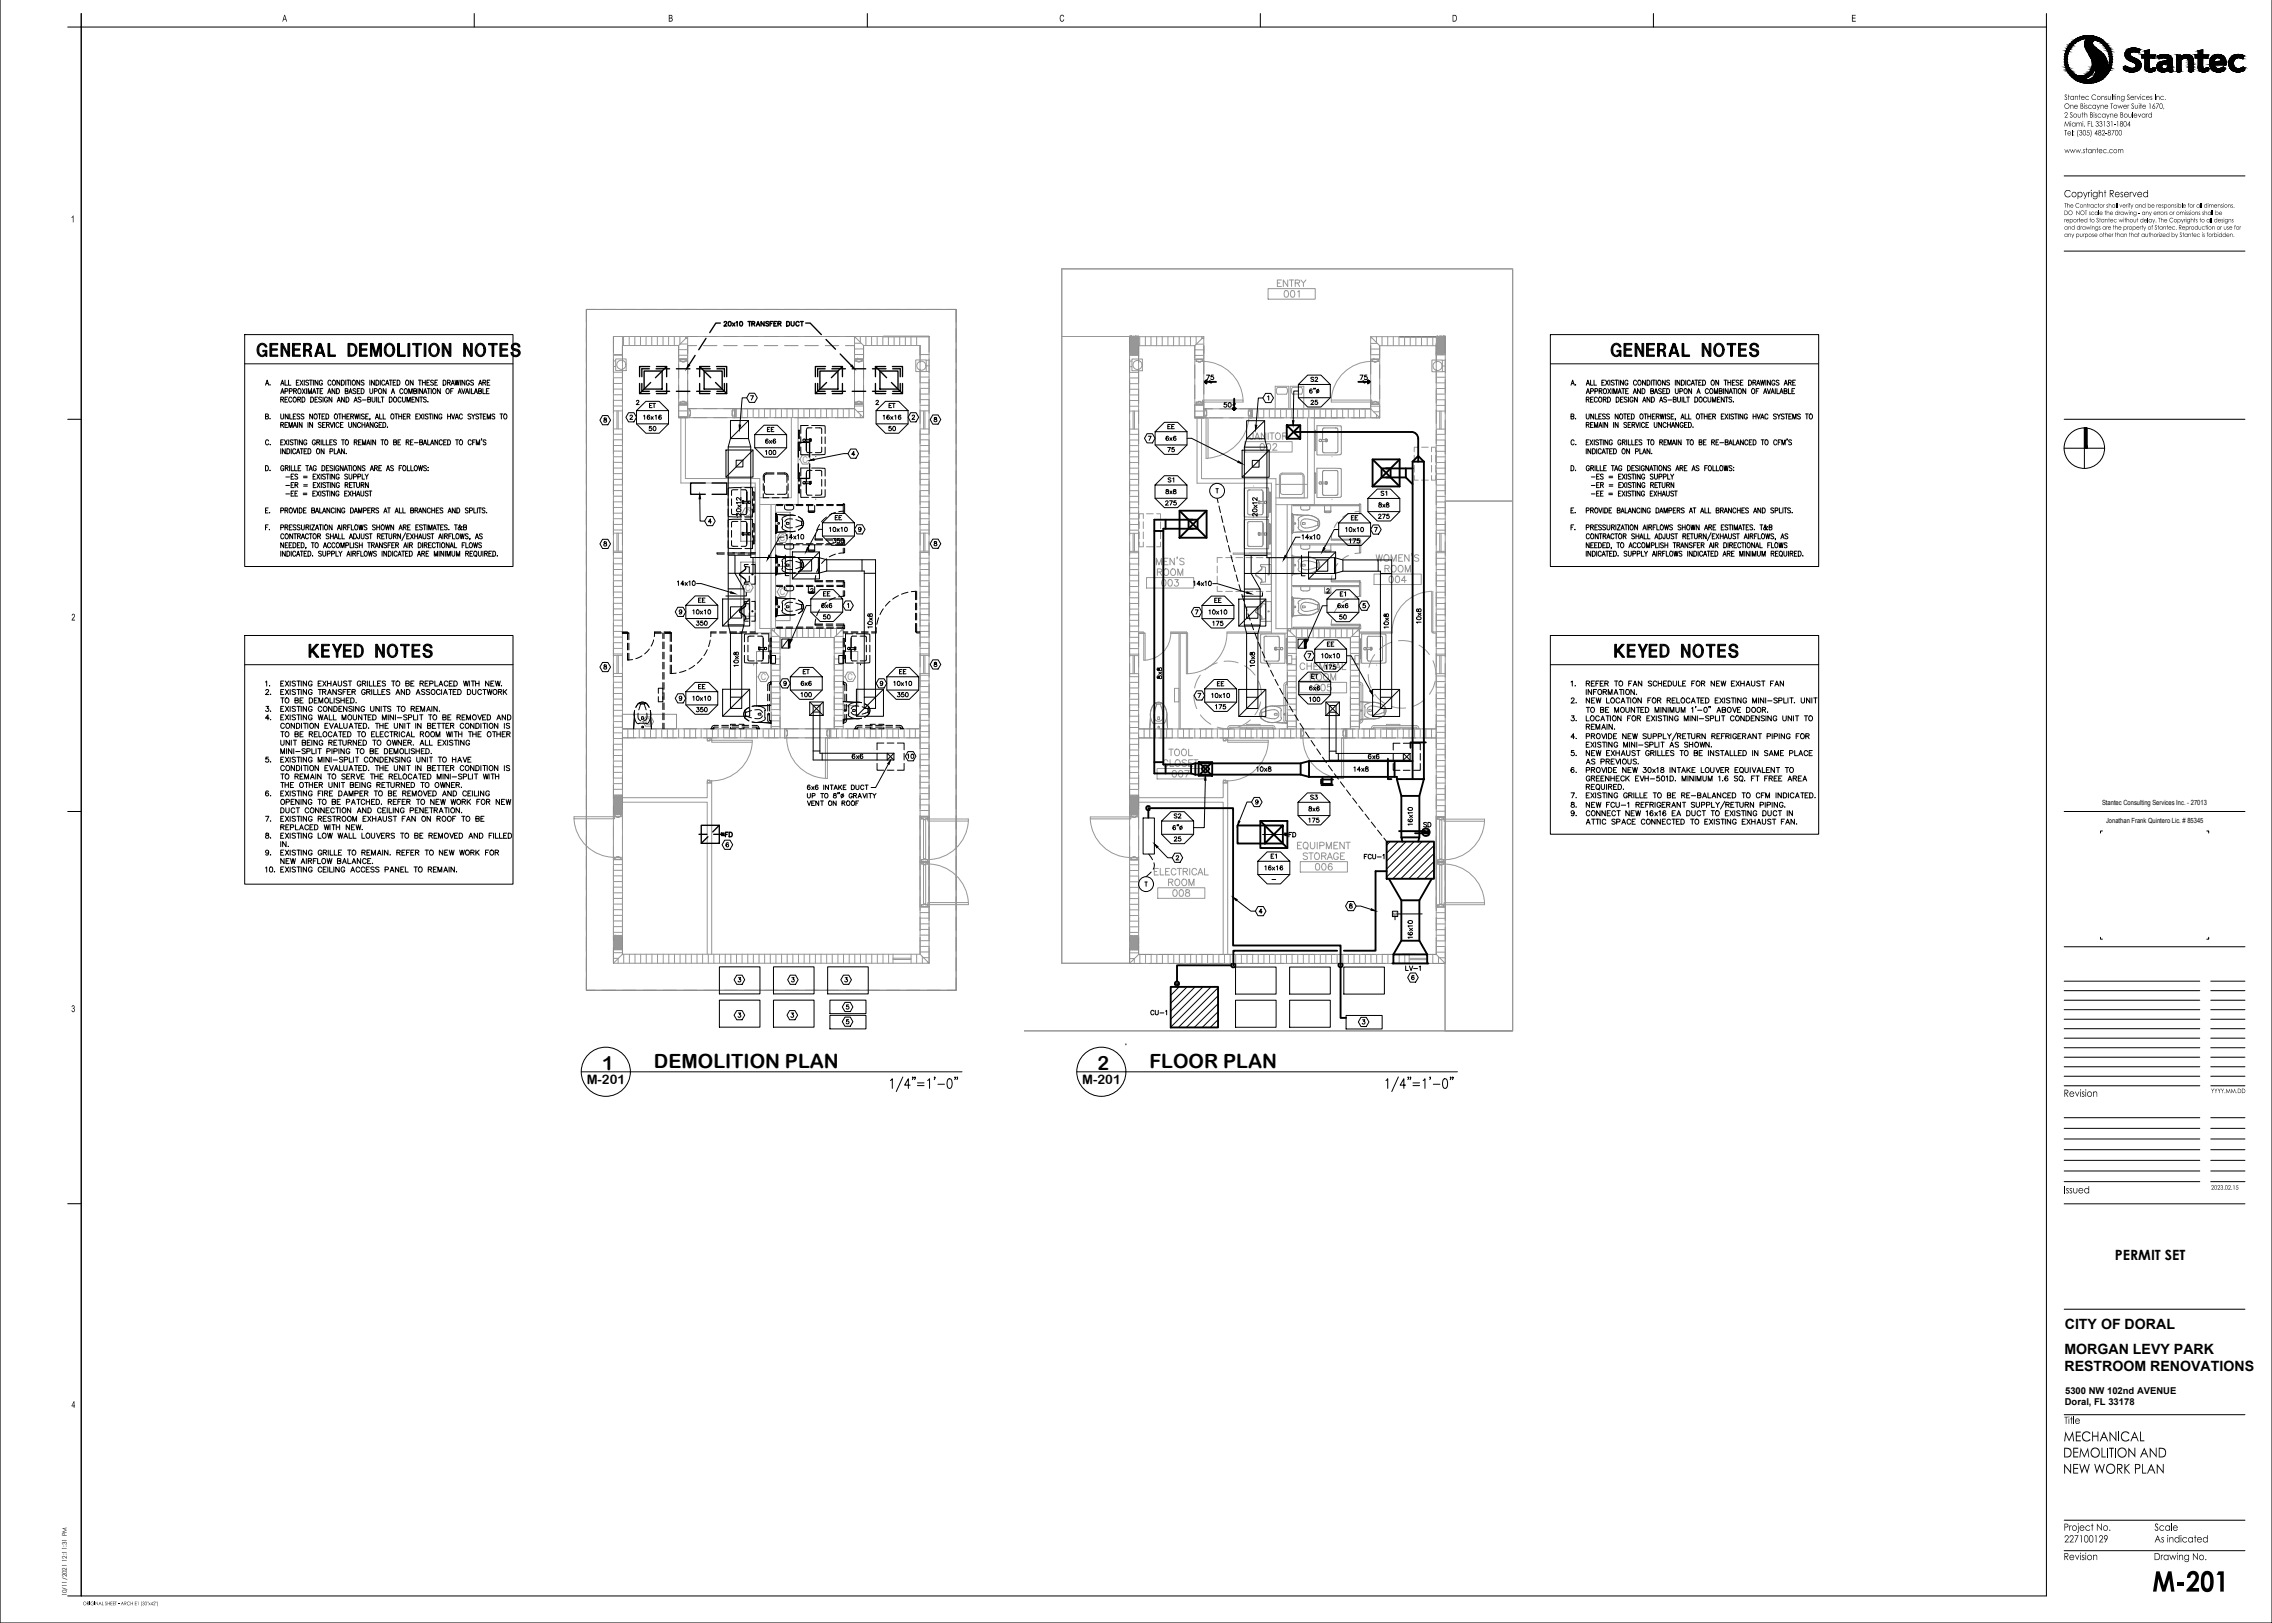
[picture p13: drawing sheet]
<svg xmlns="http://www.w3.org/2000/svg" width="1067mm" height="762mm" viewBox="0 0 1067 762" stroke-linecap="round" stroke-linejoin="round" font-family="sans-serif">
<defs><g id="words">
<text font-size="16.1" x="1011" y="747">M-201</text>
<g font-size="10.6">
<text x="120" y="169">GENERAL DEMOLITION NOTES</text>
<text x="756" y="169">GENERAL NOTES</text>
<text x="144" y="310">KEYED NOTES</text>
<text x="757" y="310">KEYED NOTES</text>
</g>
<g font-size="9.2">
<text x="283" y="502">1</text>
<text x="307" y="502">DEMOLITION PLAN</text>
<text x="515" y="502">2</text>
<text x="540" y="502">FLOOR PLAN</text>
</g>
<g font-size="7.6">
<text x="969" y="677">MECHANICAL</text>
<text x="969" y="684">DEMOLITION AND</text>
<text x="969" y="692">NEW WORK PLAN</text>
</g>
<g font-size="7.1" fill="#969696">
<text x="542" y="266">MEN'S</text>
<text x="645" y="265">WOMEN'S</text>
<text x="608" y="400">EQUIPMENT</text>
</g>
<g font-size="6.7">
<text x="970" y="624">CITY OF DORAL</text>
<text x="969" y="636">MORGAN LEVY PARK</text>
<text x="969" y="644">RESTROOM RENOVATIONS</text>
</g>
<g font-size="6.6" fill="#969696">
<text x="599" y="136">ENTRY</text>
<text x="602" y="141">001</text>
<text x="591" y="213">002</text>
<text x="651" y="275">004</text>
<text x="545" y="277">003</text>
<text x="610" y="316">CHEMICAL</text>
<text x="548" y="356">TOOL</text>
<text x="550" y="366">007</text>
<text x="548" y="417">ROOM</text>
</g>
<g font-size="6.6">
<text x="649" y="270">ROOM</text>
<text x="541" y="412">ELECTRICAL</text>
<text x="993" y="591">PERMIT SET</text>
</g>
<g font-size="6.2" fill="#969696">
<text x="586" y="207">JANITOR</text>
<text x="543" y="271">ROOM</text>
<text x="545" y="361">CLOSET</text>
<text x="611" y="405">STORAGE</text>
<text x="617" y="410">006</text>
<text x="550" y="422">008</text>
</g>
<g font-size="6.1">
<text x="276" y="509">M-201</text>
<text x="508" y="509">M-201</text>
</g>
<g font-size="5.5">
<text x="969" y="93">Copyright Reserved</text>
<text x="969" y="515">Revision</text>
<text x="969" y="560">Issued</text>
<text x="969" y="668">Title</text>
<text x="969" y="719">Project No.</text>
<text x="1012" y="719">Scale</text>
<text x="969" y="724">227100129</text>
<text x="1012" y="724">As indicated</text>
<text x="969" y="732">Revision</text>
<text x="1011" y="732">Drawing No.</text>
</g>
<g font-size="5.3">
<text x="339" y="154">20x10 TRANSFER DUCT</text>
<text x="566" y="180">75</text>
<text x="638" y="180">75</text>
<text x="615" y="191">25</text>
<text x="304" y="193">ET</text>
<text x="417" y="193">ET</text>
<text x="574" y="192">50</text>
<text x="301" y="198">16x16</text>
<text x="304" y="204">50</text>
<text x="359" y="204">EE</text>
<text x="414" y="198">16x16</text>
<text x="416" y="204">50</text>
<text x="548" y="202">EE</text>
<text x="359" y="210">6x6</text>
<text x="546" y="208">6x6</text>
<text x="358" y="215">100</text>
<text x="548" y="213">75</text>
<text x="548" y="228">S1</text>
<text x="546" y="233">8x8</text>
<text x="648" y="234">S1</text>
<text x="546" y="238">275</text>
<text x="349" y="243" transform="rotate(-90 349 243)">20x12</text>
<text x="592" y="243" transform="rotate(-90 592 243)">20x12</text>
<text x="634" y="246">EE</text>
<text x="389" y="251">10x10</text>
<text x="631" y="251">10x10</text>
<text x="368" y="254">14x10</text>
<text x="390" y="256">350</text>
<text x="611" y="254">14x10</text>
<text x="633" y="256">175</text>
<text x="317" y="276">14x10</text>
<text x="386" y="281">EE</text>
<text x="560" y="276">14x10</text>
<text x="628" y="281">E1</text>
<text x="327" y="284">EE</text>
<text x="325" y="290">10x10</text>
<text x="567" y="290">10x10</text>
<text x="628" y="292">50</text>
<text x="669" y="294" transform="rotate(-90 669 294)">10x8</text>
<text x="326" y="295">350</text>
<text x="411" y="296" transform="rotate(-90 411 296)">10x8</text>
<text x="569" y="295">175</text>
<text x="653" y="296" transform="rotate(-90 653 296)">10x8</text>
<text x="622" y="305">EE</text>
<text x="620" y="310">10x10</text>
<text x="348" y="314" transform="rotate(-90 348 314)">10x8</text>
<text x="590" y="314" transform="rotate(-90 590 314)">10x8</text>
<text x="622" y="315">175</text>
<text x="375" y="323">6x6</text>
<text x="419" y="323">10x10</text>
<text x="547" y="320" transform="rotate(-90 547 320)">8x8</text>
<text x="327" y="325">EE</text>
<text x="375" y="328">100</text>
<text x="421" y="328">350</text>
<text x="568" y="329">10x10</text>
<text x="614" y="325">6x6</text>
<text x="325" y="330">10x10</text>
<text x="326" y="335">350</text>
<text x="570" y="334">175</text>
<text x="614" y="331">100</text>
<text x="399" y="357">6x6</text>
<text x="425" y="357">10</text>
<text x="642" y="357">6x6</text>
<text x="589" y="363">10x8</text>
<text x="635" y="363">14x8</text>
<text x="614" y="382">8x6</text>
<text x="614" y="387">175</text>
<text x="665" y="389" transform="rotate(-90 665 389)">16x10</text>
<text x="667" y="389">SD</text>
<text x="340" y="394">FD</text>
<text x="604" y="394">FD</text>
<text x="550" y="396">25</text>
<text x="596" y="404">E1</text>
<text x="640" y="404">FCU-1</text>
<text x="665" y="442" transform="rotate(-90 665 442)">16x10</text>
<text x="659" y="457">LV-1</text>
<text x="539" y="478">CU-1</text>
</g>
<g font-size="5">
<text x="133" y="10">A</text>
<text x="314" y="10">B</text>
<text x="497" y="10">C</text>
<text x="682" y="10">D</text>
<text x="869" y="10">E</text>
<text x="33" y="104">1</text>
<text x="34" y="291">2</text>
<text x="33" y="475">3</text>
<text x="34" y="661">4</text>
</g>
<g font-size="4.9">
<text x="615" y="180">S2</text>
<text x="647" y="239">8x8</text>
<text x="391" y="245">EE</text>
<text x="646" y="244">275</text>
<text x="385" y="286">6x6</text>
<text x="569" y="284">EE</text>
<text x="627" y="286">6x6</text>
<text x="386" y="292">50</text>
<text x="376" y="317">ET</text>
<text x="422" y="317">EE</text>
<text x="571" y="323">EE</text>
<text x="615" y="320">ET</text>
<text x="615" y="376">S3</text>
<text x="550" y="385">S2</text>
<text x="593" y="410">16x16</text>
</g>
<g font-size="4.4">
<text x="970" y="660">Doral, FL 33178</text>
<text x="970" y="654">5300 NW 102nd AVENUE</text>
</g>
<g font-size="4.3" fill="#8d8d8d">
<text x="377" y="217">C</text>
<text x="350" y="242">C</text>
<text x="366" y="254">C</text>
<text x="350" y="277">C</text>
<text x="366" y="279">C</text>
<text x="357" y="319">C</text>
<text x="398" y="319">C</text>
<text x="303" y="340">C</text>
</g>
<g font-size="4.1">
<text x="969" y="47">Stantec Consulting Services Inc.</text>
<text x="969" y="51">One Biscayne Tower Suite 1670,</text>
<text x="969" y="59">Miami, FL 33131-1804</text>
<text x="969" y="55">2 South Biscayne Boulevard</text>
<text x="969" y="64">Tel: (305) 482-8700</text>
<text x="969" y="72">www.stantec.com</text>
</g>
<g font-size="3.4">
<text x="969" y="101">DO NOT scale the drawing - any errors or omissions shall be</text>
<text x="969" y="97">The Contractor shall verify and be responsible for all dimensions.</text>
<text x="969" y="104">reported to Stantec without delay. The Copyrights to all designs</text>
<text x="969" y="108">and drawings are the property of Stantec. Reproduction or use for</text>
<text x="969" y="111">any purpose other than that authorized by Stantec is forbidden.</text>
<text x="1038" y="513">YYYY.MM.DD</text>
<text x="1038" y="559">2023.02.15</text>
</g>
<g font-size="3.3">
<text x="987" y="378">Stantec Consulting Services Inc. - 27013</text>
<text x="989" y="387">Jonathan Frank Quintero Lic. # 85345</text>
</g>
<text font-size="2.9" x="31" y="750" transform="rotate(-90 31 750)">10/11/2021 12:11:31 PM</text>
<text font-size="2.7" x="39" y="754">ORIGINAL SHEET - ARCH E1 (30&quot;x42&quot;)</text>
<text font-size="2.6" x="596" y="414">-</text>
<text font-size="2.2" x="654" y="430">M</text>
</g></defs>
<!-- layer: MorganLP-Enlarged-Base|A_HATCH_EXT_WALL -->
<g fill="none" stroke="#969696" stroke-width=".47">
<path d="M293 158v4M295 158v4M298 158v4M301 158v4M303 158v4M306 158v4M309 158v4M311 158v4M314 158v4M317 158v4M319 158v4M322 158v1"/>
<path d="M322 159h1M323 158l-4 4M401 158l4 4M401 159h1M401 158h.1M404 158v3M407 158v4M409 158v4M412 158v4M415 158v4M417 158v4M420 158v4"/>
<path d="M422 158v4M425 158v4M428 158v4M430 158v4M535 158v4M538 158v4M540 158v4M543 158v4M546 158v4M548 158v4M551 158v4M554 158v4"/>
<path d="M556 158v4M559 158v4M562 158v4M564 158v1M564 159h1M565 158l-4 4M644 159h.1M644 158l4 4M646 158v3M649 158v4M652 158v4M654 158v4"/>
<path d="M657 158v4M660 158v4M662 158v4M665 158v4M667 158v4M670 158v4M673 158v4M288 167h4M288 169h1M288 172h1M288 175h4M288 177h4"/>
<path d="M319 164h4M319 167h4M319 162h4M401 161h3M401 164h4M401 166h4M432 177h4M432 180h4M435 169h1M435 172h1M435 174h1M530 167h5"/>
<path d="M530 175h5M530 177h5M530 170h1M530 172h1M561 164h4M561 167h4M562 162h3M644 161h3M644 164h4M644 167h4M674 180h5M674 177h5"/>
<path d="M677 169h2M677 172h2M677 174h2M288 191h4M288 180h4M288 183h4M288 185h4M288 188h4M319 190h4M319 193h4M319 196h4M346 192v4"/>
<path d="M348 192v4M351 192v4M354 192v4M356 192v4M359 192v4M362 192v4M364 192v4M367 192v4M370 192v4M372 192v4M375 192v4M377 192v4"/>
<path d="M380 192v4M383 192v4M385 192v4M388 192v4M391 192v4M393 192v4M396 192v4M399 192v4M401 191h4M401 192l4 4M401 192v4M403 193h2"/>
<path d="M404 195v1M432 190h4M432 182h4M432 185h4M432 188h4M530 185h5M530 188h5M530 191h5M530 180h5M530 183h5M561 193h4M561 196h4"/>
<path d="M561 190h4M588 192v4M591 192v4M593 192v4M596 192v4M599 192v4M601 192v4M604 192v4M607 192v4M609 192v4M612 192v4M615 192v4"/>
<path d="M617 192v4M620 192v4M622 192v4M625 192v4M628 192v4M630 192v4M633 192v4M636 192v4M638 192v4M641 192v4M644 191h4M644 196v-4l4 4"/>
<path d="M645 193h3M646 195v1M648 196h.1M674 182h5M674 185h5M674 190h5M674 188h5M288 204h4M288 207h4M288 209h4M288 212h4M288 214h4"/>
<path d="M288 217h4M288 220h4M432 204h4M432 207h4M432 209h4M432 212h4M432 214h4M432 217h4M432 220h4M530 207h5M530 209h5M530 212h5"/>
<path d="M530 220h5M530 204h5M530 215h5M530 217h5M674 207h5M674 209h5M674 212h5M674 220h5M674 204h5M674 215h5M674 217h5M288 222h4"/>
<path d="M288 225h4M288 228h4M288 230h4M288 233h4M288 236h4M288 238h4M432 222h4M432 225h4M432 228h4M432 230h4M432 233h4M432 236h4"/>
<path d="M432 238h4M530 222h5M530 225h5M530 230h5M530 233h5M530 236h5M530 228h5M530 238h5M674 222h5M674 225h5M674 230h5M674 233h5"/>
<path d="M674 236h5M674 228h5M674 238h5M288 241h4M288 244h4M288 246h4M288 249h4M288 259h4M432 241h4M432 244h4M432 246h4M432 249h4"/>
<path d="M432 259h4M530 241h5M530 244h5M530 246h5M530 249h5M530 260h5M674 241h5M674 244h5M674 246h5M674 249h5M674 260h5M288 262h4"/>
<path d="M288 265h4M288 267h4M288 270h4M288 273h4M288 275h4M288 278h4M432 262h4M432 265h4M432 267h4M432 270h4M432 273h4M432 275h4"/>
<path d="M432 278h4M530 265h5M530 267h5M530 270h5M530 278h5M530 262h5M530 273h5M530 275h5M674 265h5M674 267h5M674 270h5M674 278h5"/>
<path d="M674 262h5M674 273h5M674 275h5M288 281h4M288 283h4M288 286h4M288 289h4M288 291h4M288 294h4M288 296h4M288 299h4M362 295l4 4v-4"/>
<path d="M362 296h1M362 299h4M364 295v2M369 295v4M372 295v4M374 295v4M377 295v4M380 295v4M382 295v4M385 295v4M387 295v4M390 295v4"/>
<path d="M392 299h4M393 295v3M395 296h1M395 295v1M396 295l-4 4M432 281h4M432 283h4M432 286h4M432 289h4M432 291h4M432 294h4M432 296h4"/>
<path d="M432 299h4M530 281h5M530 289h5M530 291h5M530 299h5M530 283h5M530 286h5M530 294h5M530 297h5M604 296h1M604 299h4M604 295l5 4v-4"/>
<path d="M606 295v2M611 295v4M614 295v4M617 295v4M619 295v4M622 295v4M625 295v4M627 295v4M630 295v4M632 295v4M635 299h3M635 295v3"/>
<path d="M637 296h1M638 295v1M638 295l-4 4M674 281h5M674 289h5M674 291h5M674 299h5M674 283h5M674 286h5M674 294h5M674 297h5M288 302h4"/>
<path d="M288 304h4M288 307h4M288 318h4M362 301h4M362 304h4M362 307h4M362 312h4M362 315h4M362 317h4M362 320h4M364 309h2M392 301h4"/>
<path d="M392 304h4M392 307h4M392 309h2M392 312h4M392 315h4M392 317h4M392 320h4M432 317h4M432 320h4M432 302h4M432 304h4M432 307h4"/>
<path d="M530 302h5M530 318h5M530 305h5M530 307h5M604 301h5M604 307h5M604 312h5M604 320h5M604 317h5M604 304h5M604 315h5M607 309h2"/>
<path d="M634 301h4M634 307h4M634 309h2M634 312h4M634 320h4M634 317h4M634 304h4M634 315h4M674 302h5M674 320h5M674 305h5M674 307h5"/>
<path d="M674 317h5M288 320h4M288 323h4M288 326h4M288 328h4M288 331h4M288 334h4M288 336h4M288 339h4M362 323h4M362 325h4M362 328h4"/>
<path d="M362 331h4M362 333h4M362 336h4M362 338h4M392 323h4M392 325h4M392 328h4M392 331h4M392 333h4M392 336h4M392 338h4M432 322h4"/>
<path d="M432 325h4M432 328h4M432 330h4M432 333h4M432 336h4M432 338h4M530 323h5M530 326h5M530 328h5M530 334h5M530 336h5M530 339h5"/>
<path d="M530 320h5M530 331h5M604 323h5M604 325h5M604 331h5M604 333h5M604 336h5M604 328h5M604 339h5M634 323h4M634 325h4M634 331h4"/>
<path d="M634 333h4M634 336h4M634 328h4M634 339h4M674 323h5M674 325h5M674 331h5M674 333h5M674 336h5M674 328h5M674 339h5M288 341h4"/>
<path d="M288 344h4M288 347h4M288 349h4M288 352h4M288 355h4M288 357h4M295 342v4M297 342v4M300 342v4M303 342v4M305 342v4M308 342v4"/>
<path d="M311 342v4M313 342v4M316 342v4M319 342v4M321 342v4M324 342v4M327 342v4M329 342v4M332 342v4M335 342v4M337 342v4M340 342v4"/>
<path d="M342 342v4M345 342v4M348 342v4M350 342v4M353 342v4M356 342v4M358 342v4M361 342v4M362 342h4v4M362 341h4M364 342v4M390 342v4"/>
<path d="M392 342h4M392 341h4M393 342v4M395 342v4M398 342v4M401 342v4M403 342v4M406 342v4M409 342v4M411 342v4M414 342v4M417 342v4"/>
<path d="M419 342v4M422 342v4M425 342v4M427 342v4M430 342v4M432 341h4M432 343h4M432 346h4M432 349h4M432 351h4M432 354h4M432 357h4"/>
<path d="M432 359h4M432 342v4M530 347h5M530 349h5M530 355h5M530 357h5M530 342h5M530 344h5M530 352h5M537 342v4M540 342v4M543 342v4"/>
<path d="M545 342v4M548 342v4M550 342v4M553 342v4M556 342v4M558 342v4M561 342v4M564 342v4M566 342v4M569 342v4M572 342v4M574 342v4"/>
<path d="M577 342v4M580 342v4M582 342v4M585 342v4M587 342v4M590 342v4M593 342v4M595 342v4M598 342v4M601 342v4M603 342v4M604 342h5v4"/>
<path d="M604 341h5M606 342v4M632 342v4M634 342h4M634 341h4M635 342v4M638 342v4M640 342v4M643 342v4M646 342v4M648 342v4M651 342v4"/>
<path d="M654 342v4M656 342v4M659 342v4M662 342v4M664 342v4M667 342v4M670 342v4M672 342v4M674 341h5M674 342v4h5M674 344h5M674 349h5"/>
<path d="M674 352h5M674 354h5M674 357h5M674 360h5M288 360h4M288 363h4M288 365h4M288 368h4M288 371h4M288 373h4M432 362h4M432 365h4"/>
<path d="M432 367h4M432 370h4M432 373h4M432 375h4M432 378h4M530 360h5M530 368h5M530 371h5M530 373h5M530 363h5M530 365h5M674 362h5"/>
<path d="M674 365h5M674 368h5M674 370h5M674 373h5M674 376h5M674 378h5M432 381h4M432 383h4M674 381h5M674 384h5M288 406h4M288 409h4"/>
<path d="M288 411h4M288 414h4M288 417h4M288 419h4M530 406h5M530 409h5M530 417h5M530 419h5M530 411h5M530 414h5M288 422h4M288 424h4"/>
<path d="M288 427h4M288 430h4M288 432h4M288 435h4M288 438h4M432 426h4M432 428h4M432 431h4M432 434h4M432 436h4M432 439h4M530 422h5"/>
<path d="M530 427h5M530 430h5M530 432h5M530 438h5M530 425h5M530 435h5M674 426h5M674 428h5M674 434h5M674 436h5M674 439h5M674 431h5"/>
<path d="M288 450h2M288 447h4M290 450v2M292 448l-4 4M293 448v4M296 448v4M298 448v4M301 448v4M303 448v4M306 448v4M309 448v4M311 448v4"/>
<path d="M314 448v4M317 448v4M319 448v4M322 448v4M325 448v4M327 448v4M330 448v4M333 448v4M335 448v4M338 448v4M341 448v4M343 448v4"/>
<path d="M346 448v4M348 448v4M351 448v4M354 448v4M356 448v4M359 448v4M362 448v4M364 448v4M367 448v4M370 448v4M372 448v4M375 448v4"/>
<path d="M378 448v4M380 448v4M383 448v4M385 448v4M388 448v4M391 448v4M393 448v4M396 448v4M399 448v4M401 448v4M404 448v4M407 448v4"/>
<path d="M409 448v4M412 448v4M415 448v4M417 448v4M430 448v4M432 448l4 4M432 442h4M432 444h4M432 447h4M433 449v3M434 450h2M436 452h.1"/>
<path d="M530 450h3M530 447h5M533 450v2M535 448l-5 4M535 448v4M538 448v4M541 448v4M543 448v4M546 448v4M548 448v4M551 448v4M554 448v4"/>
<path d="M556 448v4M559 448v4M562 448v4M564 448v4M567 448v4M570 448v4M572 448v4M575 448v4M578 448v4M580 448v4M583 448v4M586 448v4"/>
<path d="M588 448v4M591 448v4M593 448v4M596 448v4M599 448v4M601 448v4M604 448v4M607 448v4M609 448v4M612 448v4M615 448v4M617 448v4"/>
<path d="M620 448v4M623 448v4M625 448v4M628 448v4M631 448v4M633 448v4M636 448v4M638 448v4M641 448v4M644 448v4M646 448v4M649 448v4"/>
<path d="M652 448v4M654 448v4M657 448v4M660 448v4M673 448v4M674 444h5M674 447h5M674 448l5 4M674 442h5M675 449v3M676 450h3M678 452h.1"/>
</g>
<!-- layer: MorganLP-Enlarged-Base|A_ROOF_OUTLINE -->
<g fill="none" stroke="#969696" stroke-width=".47">
<path d="M275 154v7M280 145h-5v6M283 145h6M292 145h7M302 145h6M311 145h7M321 145h6M330 145h7M340 145h6M349 145h7M359 145h6M369 145h6"/>
<path d="M378 145h6M388 145h6M397 145h6M407 145h6M416 145h6M426 145h6M435 145h7M445 145h4v6M449 154v7M275 164v6M275 173v7M449 164v6"/>
<path d="M449 173v7M275 183v6M275 192v7M449 183v6M449 192v7M275 202v6M275 211v7M449 202v6M449 211v7M275 221v6M275 231v6M449 221v6"/>
<path d="M449 231v6M275 240v6M275 250v6M275 259v6M449 240v6M449 250v6M449 259v6M275 269v6M275 278v6M449 269v6M449 278v6M275 288v6"/>
<path d="M275 297v7M449 288v6M449 297v7M275 307v6M275 316v7M449 307v6M449 316v7M275 326v6M275 335v7M449 326v6M449 335v7M275 345v6"/>
<path d="M275 354v7M449 345v6M449 354v7M275 364v6M275 373v7M449 364v6M449 373v7M275 383v6M275 392v7M449 383v6M449 392v7M275 402v6"/>
<path d="M275 411v7M449 402v6M449 411v7M275 421v6M275 431v6M449 421v6M449 431v6M275 440v6M275 450v6M275 459v6h5M449 440v6M449 450v6"/>
<path d="M449 459v6h-4M283 465h6M292 465h7M302 465h6M311 465h7M321 465h6M330 465h7M340 465h6M349 465h7M359 465h6M369 465h6M378 465h6"/>
<path d="M388 465h6M397 465h6M407 465h6M416 465h6M426 465h6M435 465h7"/>
</g>
<!-- layer: MorganLP-Enlarged-Base|A_WALL_INT_6 -->
<path d="M372 196v38h-15M375 196v41h-18M614 196v38h-15M617 196v41h-18" fill="none" stroke="#969696" stroke-width=".47"/>
<!-- layer: MorganLP-Enlarged-Base|A_WALL_INT_4 -->
<path d="M320 196v31h35v70h7M322 196v29h35v70h5v-58M562 196v31h35v70h7M564 196v29h35v70h5v-58M364 237v58M607 237v58M292 377h40v71M332 368v7h-40M334 368v80M535 377h39v71M574 368v7h-39M576 368v80" fill="none" stroke="#969696" stroke-width=".47"/>
<!-- layer: MorganLP-Enlarged-Base|REST_8INWALL -->
<g fill="none" stroke="#969696" stroke-width=".47">
<path d="M432 166h4M674 167h5M323 192v4M401 192h-56v4M565 192v4M644 192h-57v4M292 346h76M292 342h70v-47h34v47h36M368 342h-2v-43h26v43h-2v4M390 346v-4v4M390 346h42M535 342h69v-47h34v47h36"/>
<path d="M535 346h76M611 342h-2v-43h25v43h-2v4M632 346v-4v4M632 346h42"/>
</g>
<!-- layer: MorganLP-Enlarged-Base|A_WALL_EXT -->
<g fill="none" stroke="#969696" stroke-width=".47">
<path d="M292 158v224h-4v-8M535 158v224h-5v-8M288 166h4M292 162h27v7h4v-11h-35v195M323 162v7M432 162h-27v7h-4v-11h35v294h-148v-12h4v8h140v-102M432 162v180v-2M432 166h4M432 162v5M530 167h5M535 162h26v7h4v-11h-35v195M565 162v7"/>
<path d="M674 162h-26v7h-4v-11h35v294h-149v-12h5v8h139v-102M674 162v180v-2M674 162v5M674 167h5M288 193h4M323 190v6h-4v-6h4M345 192h56v-2h4v6h-60M432 193h4M530 193h5M561 190h4v6h-4zM587 192h57v-2h4v6h-61M674 193h5"/>
<path d="M288 201h4M432 201h4M530 201h5M674 201h5M288 250h4M288 259h4M432 250h4M432 259h4M530 250h5M530 259h5M674 250h5M674 259h5"/>
<path d="M288 316h4M288 308h4M432 316h4M432 308h4M530 316h5M530 308h5M674 316h5M674 308h5M368 342v4M611 342v4M432 383h4M674 384h5"/>
<path d="M288 404h4v36h-4zM288 404h4M432 405h4M530 404h5v36h-5zM530 404h5M674 405h5M288 446h4M419 448v4M530 446h5M662 448v4"/>
</g>
<!-- layer: MorganLP-Enlarged-Base|A_LOUVER -->
<g fill="none" stroke="#969696" stroke-width=".47">
<path d="M290 193v8M434 193v8M532 193v8M533 193v8M676 193v8M677 193v8M290 250v9M434 250v9M532 250v9M533 250v9M676 250v9M677 250v9"/>
<path d="M290 308v8M434 308v8M532 308v8M533 308v8M676 308v8M677 308v8M419 450h9M662 450h8M662 451h8"/>
</g>
<!-- layer: MorganLP-Enlarged-Base|EXT-WALL-HATCH -->
<path d="M428 448v4M670 448v4" fill="none" stroke="#969696" stroke-width=".47"/>
<!-- layer: MorganLP-Enlarged-Base|A_DOOR_JAMB -->
<g fill="none" stroke="#969696" stroke-width=".47">
<path d="M319 169h3v1h-3zM319 169h3v1h-2h-1zM402 169h3v1h-3zM402 169h3v1h-2h-1zM403 169h.1M562 169h3v1h-3zM562 169h3v1h-2h-1zM644 169h3v1h-3zM644 169h3v1h-2h-1zM645 169h.1M319 189h3v1h-3zM319 189h2h1v1h-3z"/>
<path d="M323 192h1v1v3h-1zM324 193v-1h-1v4M324 195v1M344 192h1v4h-1v-1zM344 196v-4h1v4M402 189l2-1 1 1v1h-3zM402 189h2h1v1h-3zM562 189h3v1h-3zM562 189h1h2v1h-3zM565 192h1l1 1-1 3h-1zM565 192v4h1M566 192v3"/>
<path d="M586 192h1v4h-1v-1zM587 192v4l-1-1zM644 189h3v1h-3zM644 189h2h1v1h-3zM332 346v2h2v-2M332 347h2l-2 1zM368 342h1l1 1-1 3h-1zM369 342l1 1-1 3zM388 342h2v4h-2v-1zM389 342v4l-1-1zM574 346v2h2v-2M574 347h2l-1 1z"/>
<path d="M611 342h1v1v3h-1zM611 346v-4h1v1v3M631 343v-1h1v4h-1v-1M631 342h1v4h-1v-1zM332 366l2 1h-2v-1h1l1 1v1h-2v-1M575 366l-1 1h2l-2-1v2h2v-1h-1M289 382v1l1 1 2-1v-1M289 383h3l-2 1-1-1zM433 383h3v2h-3zM433 384h3l-2 1-1-1zM531 382v2h1h2v-2M531 383h3l-2 1-1-1z"/>
<path d="M675 384h3v1h-3zM675 384h3l-2 1-1-1zM289 403h3v1h-3zM290 402l-1 1h3l-2-1M433 405v1h2M433 405h3v1h-1M435 406h1v-1h-3v1h2M435 403l-2 1h3h-1M435 404v-1l-2 1v1M435 404h1v1h-3M531 403h3v1h-3zM531 403l2-1 1 1h-3z"/>
<path d="M675 405h3v1h-3zM675 404h3v1h-3zM676 403l-1 1v1h3v-1l-1-1M433 426v-1l1-1 2 1v1M433 425h2h1v1h-3zM675 426v-1l1-1 2 1v1M675 425h2h1v1h-3z"/>
</g>
<!-- layer: MorganLP-Enlarged-Base|A_FIRE_EXT -->
<g fill="none" stroke="#969696" stroke-width=".47">
<path d="M289 169h5v5h-5zM430 169h5v5h-5zM531 169h5v5h-5zM672 169h5v6h-5z"/>
<circle cx="292" cy="171" r="2.1"/>
<circle cx="433" cy="172" r="2.1"/>
<circle cx="534" cy="171" r="2.1"/>
<circle cx="675" cy="172" r="2.1"/>
</g>
<!-- layer: MorganLP-Enlarged-Base|NOTES -->
<path d="M415 158h21M657 158h22" fill="none" stroke="#000" stroke-width=".63"/>
<!-- layer: MorganLP-Enlarged-Base|REST_VANITY -->
<path d="M375 196h10M617 196h11M586 260h11" fill="none" stroke="#969696" stroke-width=".47"/>
<!-- layer: MorganLP-Enlarged-Base|FLOOR_LEVEL -->
<path d="M323 158h78" fill="none" stroke="#8d8d8d" stroke-width=".47"/>
<!-- layer: MorganLP-Enlarged-Base|A_DOOR_HEADER -->
<g fill="none" stroke="#969696" stroke-width=".47">
<path d="M319 169h4v21h-4zM401 169h4v21h-4zM561 169h4v21h-4zM644 169h4v21h-4zM323 192h22v4h-22zM565 192h22v4h-22zM368 342h22v4h-22zM611 342h21v4h-21zM288 382h4v22h-4zM432 383h4v22h-4zM530 382h5v22h-5zM674 384h5v21h-5z"/>
<path d="M432 405h4v21h-4zM674 405h5v21h-5z"/>
</g>
<!-- layer: 0 -->
<g fill="none" stroke="#8d8d8d" stroke-width=".47">
<path d="M377 214h2l2 2-2 2h-2l-1-2zM348 229h7v25h-7zM350 238h2l2 3-2 2h-2l-1-2zM364 241h7v25h-7zM366 250h3l1 2-1 3h-3l-1-3zM348 264h7v25h-7zM350 274h2l2 2-2 2h-2l-1-2zM364 266h7v25h-7zM366 276h3l1 2-1 2h-3l-1-2zM355 306h7v25h-7zM357 316h3l1 2-1 2h-3l-1-2zM396 306h7v25h-7z"/>
<path d="M398 316h2l2 2-2 2h-2l-1-2zM292 335h26v7h-26zM303 337h3l1 2-1 2h-3l-1-2z"/>
</g>
<!-- layer: MorganLP-Enlarged-Base|A_ROOF -->
<path d="M275 145h174v320h-174z" fill="none" stroke="#8d8d8d" stroke-width=".47"/>
<!-- layer: MorganLP-Enlarged-Base|A_FLOOR -->
<path d="M323 158h78M288 353v21M530 353v21M436 383v43M679 384v42" fill="none" stroke="#969696" stroke-width=".47"/>
<!-- layer: MorganLP-Enlarged-Base|S_BEAM-PROJ -->
<g fill="none" stroke="#8d8d8d" stroke-width=".47">
<path d="M323 158h4M330 158h7M340 158h6M349 158h7M359 158h6M368 158h7M378 158h6M388 158h6M397 158h4M323 162h4M330 162h7M340 162h6"/>
<path d="M349 162h7M359 162h6M368 162h7M378 162h6M387 162h7M397 162h4"/>
</g>
<!-- layer: MorganLP-Enlarged-Base|ROOF -->
<path d="M275 145h174v320h-174z" fill="none" stroke="#8d8d8d" stroke-width=".47"/>
<!-- layer: MorganLP-Enlarged-Base|S_BEAMLINE -->
<g fill="none" stroke="#8d8d8d" stroke-width=".47">
<path d="M288 158v7M436 158v7M530 158v7M679 158v7M288 169v6M288 178v6M292 162v8M292 173v7M319 162v6M319 171v7M323 162v4M323 169v6"/>
<path d="M323 179v6M401 162v4M401 169v6M401 179v6M405 162v6M405 171v7M432 162v8M432 173v7M436 169v6M436 178v6M530 169v6M530 178v7"/>
<path d="M535 162v8M535 173v7M561 162v6M561 171v7M565 162v4M565 169v7M565 179v6M644 162v4M644 169v7M644 179v6M648 162v6M648 171v7"/>
<path d="M674 162v8M674 173v7M679 169v6M679 178v7M288 188v6M288 197v6M292 183v6M292 192v7M319 190v6h4M319 181v6M319 196h3M323 188v4h4"/>
<path d="M326 196h6M330 192h7M335 196h6M340 192h6M345 196h6M349 192h7M354 196h6M359 192h6M364 196h6M368 192h7M373 196h7M378 192h6"/>
<path d="M383 196h6M387 192h7M392 196h7M401 188v4h-4M405 190v6h-3M405 181v6M432 183v6M432 192v7M436 188v6M436 197v6M530 188v6M530 197v7"/>
<path d="M535 183v6M535 192v7M561 190v6h4M561 181v6M561 196h4M565 188v4h4M568 196h6M577 196h7M582 192h7M587 196h6M592 192h6M596 196h7"/>
<path d="M601 192h7M606 196h6M611 192h6M616 196h6M620 192h7M625 196h6M630 192h6M635 196h6M644 188v4h-5M648 190v6h-4M648 181v6M674 183v6"/>
<path d="M674 192v7M679 188v6M679 197v7M288 207v6M288 216v7M292 202v6M292 211v7M432 202v6M432 211v7M436 207v6M436 216v7M530 207v6"/>
<path d="M530 216v7M535 202v6M535 212v6M674 202v6M674 212v6M679 207v6M679 216v7M288 226v6M288 235v7M292 221v6M292 231v6M432 221v6"/>
<path d="M432 231v6M436 226v6M436 235v7M530 226v6M530 235v7M535 221v6M535 231v6M674 221v6M674 231v6M679 226v6M679 235v7M288 245v6"/>
<path d="M288 254v7M292 240v6M292 250v6M292 259v6M432 240v6M432 250v6M432 259v6M436 245v6M436 254v7M530 245v6M530 254v7M535 240v6"/>
<path d="M535 250v6M535 259v7M674 240v6M674 250v6M674 259v7M679 245v6M679 254v7M288 264v6M288 273v7M292 269v6M292 278v6M432 269v6"/>
<path d="M432 278v6M436 264v6M436 273v7M530 264v6M530 273v7M535 269v6M535 278v7M674 269v6M674 278v7M679 264v6M679 273v7M288 283v6"/>
<path d="M288 292v7M292 288v6M292 297v7M368 295h-6v8M371 295h6M373 299h-7v6M376 299h6M381 295h6M385 299h7v6M390 295h6M432 288v6M432 297v7"/>
<path d="M436 283v6M436 292v7M530 283v6M530 292v7M535 288v6M535 297v7M610 295h-5v8M613 295h7M615 299h-6v6M618 299h7M623 295h6M628 299h6v6"/>
<path d="M633 295h5v8M674 288v6M674 297v7M679 283v6M679 292v7M288 302v6M288 311v7M292 307v6M292 316v7M362 306v6M362 315v7M366 308v6"/>
<path d="M366 318v6M392 308v6M392 318v6M432 307v6M432 316v7M436 302v6M436 311v7M530 302v6M530 312v6M535 307v6M535 316v7M605 306v6"/>
<path d="M605 316v6M609 308v6M609 318v6M634 308v6M634 318v6M638 306v6M638 316v6M674 307v6M674 316v7M679 302v6M679 312v6M288 321v6"/>
<path d="M288 331v6M292 326v6M292 335v7M362 325v6M362 334v8M366 327v6M366 337v5M392 327v6M392 337v5M432 326v6M432 335v7M436 321v6"/>
<path d="M436 331v6M530 321v6M530 331v6M535 326v6M535 335v7M605 325v6M605 335v7M609 327v7M609 337v5M634 327v7M634 337v5M638 325v6"/>
<path d="M638 335v7M674 326v6M674 335v7M679 321v6M679 331v6M288 340v6M288 350v6M288 359v6M292 342h7M292 346h7M292 345v6M292 354v7"/>
<path d="M302 342h6M302 346h6M311 342h7M311 346h7M321 342h6M321 346h6M330 342h7M330 346h7M340 342h6M340 346h6M349 342h7M349 346h7"/>
<path d="M359 342h6M359 346h6M368 342h7M369 346h6M378 342h6M378 346h6M388 342h6M388 346h6M397 342h6M397 346h6M407 342h6M407 346h6"/>
<path d="M416 342h6M416 346h6M426 342h6M426 346h6M432 345v6M432 354v7M436 340v6M436 350v6M436 359v6M530 340v6M530 350v6M530 359v7"/>
<path d="M535 342h6M535 345v6M535 354v7M535 346h6M544 342h7M544 346h7M554 342h6M554 346h6M563 342h7M563 346h7M573 342h6M573 346h6"/>
<path d="M582 342h7M582 346h7M592 342h6M592 346h6M601 342h7M601 346h7M611 342h6M611 346h6M620 342h7M620 346h7M630 342h6M630 346h6"/>
<path d="M639 342h7M639 346h7M649 342h6M649 346h6M658 342h7M658 346h7M668 342h6M668 346h6M674 345v6M674 354v7M679 340v6M679 350v6"/>
<path d="M679 359v7M288 369v6M288 378v7M292 364v6M292 373v7M432 364v6M432 373v7M436 369v6M436 378v7M530 369v6M530 378v7M535 364v6"/>
<path d="M535 373v7M674 364v6M674 373v7M679 369v6M679 378v7M288 388v6M288 397v7M292 383v6M292 392v7M432 383v6M432 392v7M436 388v6"/>
<path d="M436 397v7M530 388v6M530 397v7M535 383v6M535 393v6M674 383v6M674 393v6M679 388v6M679 397v7M288 407v6M288 416v7M292 402v6"/>
<path d="M292 411v7M432 402v6M432 411v7M436 407v6M436 416v7M530 407v6M530 416v7M535 402v6M535 412v6M674 402v6M674 412v6M679 407v6"/>
<path d="M679 416v7M288 426v6M288 435v7M292 421v6M292 431v6M432 421v6M432 431v6M436 426v6M436 435v7M530 426v6M530 435v7M535 421v6"/>
<path d="M535 431v6M674 421v6M674 431v6M679 426v6M679 435v7M288 445v7M292 440v8M432 440v8M436 445v7M530 445v7h6M535 440v8h6M539 452h7"/>
<path d="M544 448h7M549 452h6M554 448h6M558 452h7M563 448h7M568 452h6M573 448h6M578 452h6M582 448h7M587 452h6M592 448h6M597 452h6"/>
<path d="M601 448h7M606 452h6M611 448h6M616 452h6M620 448h7M625 452h6M630 448h6M635 452h6M639 448h7M644 452h7M649 448h6M654 452h6"/>
<path d="M658 448h7M674 440v8h-6M679 445v7h-6"/>
</g>
<!-- layer: 0 -->
<g fill="none" stroke="#969696" stroke-width=".47">
<path d="M595 136h23v4h-23zM674 160h.1M674 159h.1M674 158h.1M675 159h.1M675 158h.1M675 160h.1M676 159h.1M676 158h.1M676 160h.1M677 159h.1M677 160h.1"/>
<path d="M677 158h.1M678 159h.1M678 158h.1M678 160h.1M679 159h.1M679 158h.1M679 160h.1M565 170a19 19 0 0 1 19 18M644 170a19 19 0 0 0-19 18M674 162h.1M674 163h.1M674 166h.1"/>
<path d="M674 161h.1M674 164h.1M674 167h.1M674 165h.1M675 161h.1M675 165h.1M675 166h.1M675 164h.1M675 162h.1M675 163h.1M675 167h.1M676 164h.1"/>
<path d="M676 166h.1M676 162h.1M676 165h.1M676 161h.1M676 163h.1M677 161h.1M677 167h.1M677 163h.1M677 162h.1M677 164h.1M677 165h.1M677 166h.1"/>
<path d="M678 165h.1M678 166h.1M678 162h.1M678 161h.1M678 164h.1M678 163h.1M679 162h.1M679 161h.1M679 166h.1M679 165h.1M679 164h.1M679 163h.1"/>
<path d="M565 188h19v1h-19zM625 188h19v1h-19zM585 207h22v5h-22zM602 222l-1 1v11h11v-10v-1l-1-1M602 223h-1v8l1 1M602 223h9l1 8-1 1h-9M602 222h9M538 271h22v5h-22zM645 270h22v4h-22zM537 297h1v13h-1zM550 297a13 13 0 0 1-12 13M625 319v-3l1 3 1-3v3"/>
<path d="M604 321v1v16v1M604 320l-1 2v17h1M604 321h.1M604 320h.1M604 339h.1M604 320v1zM604 338v2zM610 320h22v5h-22zM625 321h-2v2a1.1 1.1 0 0 1 2 0 1.1 1.1 0 0 1 0 1 1.1 1.1 0 0 1-2 0M638 320h.1M638 338h.1M638 340h.1"/>
<path d="M638 338v2M638 320v1zM638 321l1 1v16l-1 1M638 320l1 1 1 1v16l-2 1M334 348h19h-19zM353 348a19 19 0 0 1-19 19M369 346a19 19 0 0 0 19 19M388 346v19zM576 342h2zM576 348h20h-20zM576 342l1-1h20l2 1M576 342h.1"/>
<path d="M577 342l1-1h19l1 1M577 342h.1M595 348a19 19 0 0 1-19 19M598 342h1zM598 342h.1M599 342h.1M612 346a19 19 0 0 0 18 19M630 346h1v20h-1zM644 342h1zM644 342l1-1h20l1 1M644 342h.1M645 342v-1h20v1"/>
<path d="M645 342h.1M665 342h1zM665 342h.1M666 342h.1M543 361h22v5h-22zM270 384a19 19 0 0 0 19 19M270 383h19v1h-19zM436 385h19h-19zM455 385a19 19 0 0 1-19 19M512 384a19 19 0 0 0 19 19M512 384h19h-19zM678 385h19v1h-19z"/>
<path d="M697 386a19 19 0 0 1-19 18M436 406a19 19 0 0 1 19 18M544 417h22v5h-22zM611 405h22v4h-22zM678 406a19 19 0 0 1 19 18M436 424h19v1h-19zM678 424h19v1h-19z"/>
<circle cx="623" cy="318" r="1.4"/>
</g>
<!-- layer: MorganLP-Enlarged-Base|REST_TIECOLUMN -->
<g fill="none" stroke="#969696" stroke-width=".47">
<path d="M530 159h.1M530 158h.1M530 160h.1M531 158h.1M531 159h.1M531 160h.1M532 159h.1M532 160h.1M532 158h.1M533 159h.1M533 158h.1M533 160h.1"/>
<path d="M534 160h.1M534 159h.1M534 158h.1M535 159h.1M535 158h.1M535 160h.1M530 166h.1M530 161h.1M530 162h.1M530 165h.1M530 163h.1M530 164h.1"/>
<path d="M531 162h.1M531 161h.1M531 165h.1M531 164h.1M531 163h.1M531 166h.1M532 161h.1M532 165h.1M532 163h.1M532 162h.1M532 166h.1M532 164h.1"/>
<path d="M533 162h.1M533 166h.1M533 165h.1M533 164h.1M533 161h.1M533 163h.1M534 162h.1M534 165h.1M534 161h.1M534 166h.1M534 164h.1M534 163h.1"/>
<path d="M535 166h.1M535 164h.1M535 163h.1M535 165h.1M535 161h.1M535 162h.1M288 376h.1M288 375h.1M288 377h.1M288 379h.1M288 378h.1M288 374h.1"/>
<path d="M288 380h.1M289 380h.1M289 379h.1M289 377h.1M289 375h.1M289 374h.1M289 376h.1M289 378h.1M290 380h.1M290 379h.1M290 378h.1M290 376h.1"/>
<path d="M290 375h.1M290 374h.1M290 377h.1M291 378h.1M291 375h.1M291 379h.1M291 376h.1M291 380h.1M291 377h.1M291 374h.1M292 377h.1M292 376h.1"/>
<path d="M292 375h.1M292 374h.1M292 378h.1M292 379h.1M292 380h.1M530 375h.1M530 377h.1M530 376h.1M530 379h.1M530 378h.1M530 374h.1M531 380h.1"/>
<path d="M531 379h.1M531 375h.1M531 378h.1M531 377h.1M531 376h.1M531 374h.1M532 379h.1M532 378h.1M532 376h.1M532 375h.1M532 380h.1M532 377h.1"/>
<path d="M532 374h.1M533 377h.1M533 376h.1M533 378h.1M533 375h.1M533 379h.1M533 380h.1M533 374h.1M534 376h.1M534 375h.1M534 379h.1M534 377h.1"/>
<path d="M534 380h.1M534 378h.1M534 374h.1M535 374h.1M535 375h.1M535 379h.1M535 377h.1M535 376h.1M535 378h.1M535 380h.1M288 381h.1M288 382h.1"/>
<path d="M289 382h.1M289 381h.1M290 381h.1M290 382h.1M291 381h.1M291 382h.1M292 382h.1M292 381h.1M530 382h.1M531 381h.1M531 382h.1M532 382h.1"/>
<path d="M532 381h.1M533 382h.1M533 381h.1M534 382h.1M534 381h.1M535 381h.1M535 382h.1M288 440h.1M289 440h.1M290 440h.1M291 440h.1M292 440h.1"/>
<path d="M530 440h.1M531 440h.1M532 440h.1M533 440h.1M534 440h.1M535 440h.1M288 443h.1M288 441h.1M288 442h.1M288 446h.1M288 445h.1M288 444h.1"/>
<path d="M289 444h.1M289 443h.1M289 445h.1M289 442h.1M289 441h.1M289 446h.1M290 443h.1M290 442h.1M290 444h.1M290 441h.1M290 445h.1M290 446h.1"/>
<path d="M291 443h.1M291 442h.1M291 444h.1M291 445h.1M291 446h.1M291 441h.1M292 444h.1M292 443h.1M292 441h.1M292 442h.1M292 445h.1M292 446h.1"/>
<path d="M530 441h.1M530 445h.1M530 442h.1M530 443h.1M530 446h.1M530 444h.1M531 443h.1M531 442h.1M531 445h.1M531 446h.1M531 444h.1M531 441h.1"/>
<path d="M532 442h.1M532 443h.1M532 444h.1M532 446h.1M532 445h.1M532 441h.1M533 442h.1M533 441h.1M533 446h.1M533 443h.1M533 444h.1M533 445h.1"/>
<path d="M534 441h.1M534 443h.1M534 442h.1M534 445h.1M534 444h.1M534 446h.1M535 443h.1M535 442h.1M535 441h.1M535 446h.1M535 445h.1M535 444h.1"/>
</g>
<!-- layer: MorganLP-Enlarged-Base|A_DOOR_THRESHOLD -->
<path d="M434 385v18M435 385v18M676 385v18M677 385v18M434 406v18M435 406v18M676 406v18M677 406v18" fill="none" stroke="#969696" stroke-width=".47"/>
<!-- layer: MorganLP-Enlarged-Base|P-FIXT-DEMO -->
<g fill="none" stroke="#000" stroke-width=".47">
<path d="M380 200h-4v3M381 200h6v4M375 208v3v-3M375 206v-4v4M376 210v4h4M376 205v3M378 206h3M378 207h3M379 207v5l2 1M380 220h-4v3M380 207h.1M380 206v1"/>
<path d="M380 206h.1M380 206l1 1M380 207h1M381 207h.1M381 206h.1M381 206v1M381 220h6v4M381 201h-2v5v-4M383 201h3v3M383 214h.1M386 210v2l-3 1M386 205v3"/>
<path d="M387 210v3l-6 1M387 205v3M342 239v4h6M342 234v3M346 230h-2l-1 3M348 230h2l1 1M348 229h-6v4M349 236h2M349 235h2M350 229h3v4M353 234v3M353 239v4h-3"/>
<path d="M354 237v3v-3M354 235v-4v4M367 237h-2h2M368 237v2h2h2l1-2M369 237h3M374 237h3M375 227v4v-4M375 226v-4v4M376 230v4h4M376 225v3M378 226h3M378 227h3"/>
<path d="M379 237h3M379 227v5h2M380 237v3v1l3-1v-3M380 240h3M380 226h1v1h-1zM380 226h.1M381 227h.1M381 226h.1M381 226v1M381 221h-2v5v-4M383 221h3v3M383 234h.1"/>
<path d="M383 237h4M386 230v2h-3M386 225v3M387 230v3l-6 1M387 225v3M388 237h3M393 237h3h-3M396 237h1v4h-1zM340 260h-3h3M342 260h4M342 254v3l6 1M342 249v3"/>
<path d="M343 254l1 2h2M343 249v3M346 245h-2l-1 2M346 260h5M348 244h-6v3M348 251h3M348 250h.1M348 250v1M348 251h.1M349 250v1M349 250h.1M349 251h.1"/>
<path d="M350 244h3v4M350 245l1 1M351 255v-4v5h-3M351 246v4M351 260h4M351 250h-3M353 249v3M353 254v4h-3M354 251v4v-4M354 250v-4v4M364 247v3h1v-3M364 245v-4l1 1v3"/>
<path d="M364 241l1 4M365 247l-1 3M365 242h8M367 255h-2v1h3M368 256h5v1l-1 1h-3l-1-1zM369 247a2.7 2.7 0 0 0 3 1M370 245h-1v1h1M370 242a2.7 2.7 0 0 0-3 2v4a2.8 2.8 0 0 0 3 2M371 245v1M371 250h-6M372 244a2.7 2.7 0 0 0-3 1M374 244l2 1 1-1"/>
<path d="M375 243l2 1M376 245v2M377 248l-2 1M377 244v1v2M377 244v1v3M377 247v1M377 247h-1h-2M379 255h3M380 259h3M380 256h3v3h-3zM380 258h3M383 256h3"/>
<path d="M383 251v2M383 255h4M385 246l-2 3M386 253h-3v1h3M387 256h4M388 253h3M388 254h3M388 243l-2 2M388 255h3M392 241l-3 1M396 257v3h1v-3M396 260h-2"/>
<path d="M342 260h3M346 260h4M351 265h-1v2l-3 3 3 2v2h1M352 269v-3h-2v1l-3 3 3 2v1h2v-3M353 265h2v4M355 270v4h-2M364 266v4l1-1v-3M364 264v-3l1 1v2M364 261l1 3M365 266l-1 4M365 261l8 1M367 275h-2h2"/>
<path d="M368 275v2h2h2l1-2M369 266a2.8 2.8 0 0 0 3 1M369 275h3M370 265h-1v1h1M370 261a2.6 2.6 0 0 0-3 2v4a2.7 2.7 0 0 0 3 2M371 265v1M372 263a2.8 2.8 0 0 0-3 1v1M373 269h-8M374 264h2h1M374 275h3M375 262l2 1M376 264v2"/>
<path d="M377 267l-2 1M377 263v2v2M377 267h.1M377 267l-1-1-2 1M379 275h3M380 278h3M380 275v3v1l3-1v-3M383 270v3M383 275h4M385 266l-2 3M386 273h-3h3M388 273h3"/>
<path d="M388 262l-2 3M388 275h3M392 260l-3 1M393 273h3h-3M393 275h3h-3M396 277v3h1v-3M396 276v-3h1v3M396 280h-2M422 280l-3 1M426 278l-3 1M428 278h2v4M430 278v4"/>
<path d="M292 297h3M295 297h-3h3M295 297v3M310 297h-3h4h-4v2M311 297v3M312 297v3M312 297h3v4M312 297h3h-3M315 297v4M334 297h2M336 297h-2v2M338 297h3"/>
<path d="M343 297h3M347 297h4M351 282l-1 1v1l-3 3 3 3v1l1 1M352 286v-2l-2-1v2l-3 2 3 2v2l2-1v-2M352 297h3M353 282h2v4M354 299h-3v2M355 288v4h-2M356 299h2v5v-4M356 298h-6v3M357 298h4v3M362 300v4"/>
<path d="M362 299v7M364 286v4l1-1v-3M364 284v-4l1 1v3M364 280l1 4M365 286l-1 4M365 281h8M367 294h-2v1h2M369 286a2.7 2.7 0 0 0 3 1M369 294h3M369 295h3M370 285l-1-1v1h1M370 281a2.7 2.7 0 0 0-3 2v4a2.7 2.7 0 0 0 3 2"/>
<path d="M371 285h.1M372 283a2.8 2.8 0 0 0-3 1M373 289h-8M374 283l2 1 1-1M374 294h3M374 295h3M375 282l2 1M376 284v2M377 287l-2 1M377 283v2v1M377 283v2v2M377 286v1"/>
<path d="M377 286h-1l-2 1M379 294h3M379 295h3M383 291v2M383 294h4M383 295h4M385 286l-2 3M386 293h-3v1h3M388 294h3M388 295h3M393 293h3v1h-3M393 294h3v1h-3"/>
<path d="M396 294h1v1h-1zM396 297h2M400 297h3M401 298h-4v3M402 298h6v3M402 299h-2v5v-4M404 299h3v2M404 297h4M415 286l-2 3M418 282l-2 3M430 293v4h2M430 283v3"/>
<path d="M430 288v3M295 307v3v-3M295 302v3M297 310h-2M301 308l-2 1M305 305l-2 2M307 300l-1 3M311 301v4M311 306v3M311 311v3M311 316v3M312 301v4"/>
<path d="M312 306v3M312 311v3M312 316v3M315 303v3M315 308v3M315 312v4M318 316h-3M322 315l-3 1M326 312l-2 2M330 309l-3 2M332 305l-1 3M334 301l-1 3"/>
<path d="M350 308v3h6M350 303v3M351 308v2h3M351 303v3M354 312h.1M356 305h.1M356 304h.1M356 304v1M356 305h3M356 304h1v1h-1zM358 305v5h-2M359 304h-3"/>
<path d="M361 308v3h-4M361 303v3M362 305v4v-4M362 308v3zM362 308h2v3h-2zM362 308v2M394 308h2v3h-2zM396 308v3zM396 305v4v-4M396 304v-4v4M397 308v3h4M397 303v3"/>
<path d="M399 304h3M399 305h3M400 305v5h2M401 304h1v1h-1zM402 305h.1M402 304h.1M402 304v1M404 312h.1M407 308v2h-3M407 303v3M408 308v3h-6M408 303v3"/>
<path d="M298 337a2.6 2.6 0 0 0 2 3h4a2.8 2.8 0 0 0 1-3M298 334v8M300 335v2l1 1M300 330l-1 2M300 330h1l-1 3M301 331h2M301 337v1h1v-1M301 336h1M303 330h1M303 330h-2h-1M303 330v1v2M304 330l1 2"/>
<path d="M304 330h-3h-1M304 335a2.8 2.8 0 0 1-1 3h-1M305 334l1 8M309 326v-3h2v3M309 327v2h2v-2M311 320v4M311 325v3M311 330v3M311 335v3M311 340v2M312 320v4M312 325v3"/>
<path d="M312 330v3M312 335v3M312 340v2M350 334l-1 2 1 1M350 337l1-1 2 1M350 333v1M350 337l2 1M350 333l-1 2 1 2M350 334v2M352 332l-2 1M353 334h-2h-1M353 339h9"/>
<path d="M354 333h3l1 2M356 335v1M356 331a2.5 2.5 0 0 1 3 3v3a2.7 2.7 0 0 1-3 2M356 335h1v1h-1M358 336a2.7 2.7 0 0 1-4 1M360 335v3l2 1M360 326v3M360 331v3M361 335v3l1 1M361 326v3M361 331v3M362 331l-9 1"/>
<path d="M362 321h-1v3M362 320l-2 1v3M362 321h.1M362 320h.1M362 339h.1M362 320v1zM362 338v2zM396 320v1zM396 329l9 1zM396 338v2zM396 321h.1M396 320h.1"/>
<path d="M396 339h.1M396 321h1v3M396 320l2 1v3M397 335v3l-1 1M397 326v3M397 331v3M398 335v3l-2 1M398 326v3M398 331v3M400 334l1 2h2M401 333h-1v1h1M402 330a2.6 2.6 0 0 0-4 2v4a2.9 2.9 0 0 0 4 1"/>
<path d="M402 333v1M403 332a2.8 2.8 0 0 0-3 1M404 337l-8 1M405 332l2 1 1-1M406 330l2 2v1v2l-2 2 2-2v-2v-1zM407 333v2M408 335h-1h-2M408 332h.1M408 335h.1M334 342h1zM337 341h-2v1M337 341h-2l-1 1"/>
<path d="M339 341h3M343 341v1h2M344 341h3M345 340h-2v1M347 340h2v1M348 341h4M349 341v1h-2M353 341h3v1M353 341h2l1 1M355 342h2zM409 341v1h2M411 340h-2v1"/>
<path d="M413 340h2v1M415 341v1h-2"/>
<circle cx="378" cy="207" r=".6"/>
<circle cx="352" cy="236" r=".6"/>
<circle cx="378" cy="227" r=".6"/>
<circle cx="352" cy="251" r=".6"/>
<circle cx="366" cy="246" r=".4"/>
<circle cx="353" cy="270" r=".2"/>
<circle cx="366" cy="265" r=".4"/>
<circle cx="353" cy="287" r=".3"/>
<circle cx="366" cy="285" r=".4"/>
<circle cx="359" cy="304" r=".6"/>
<circle cx="399" cy="304" r=".6"/>
<circle cx="361" cy="335" r=".4"/>
<circle cx="397" cy="334" r=".4"/>
<circle cx="302" cy="341" r=".4"/>
</g>
<!-- layer: 0 -->
<g fill="none" stroke="#000" stroke-width=".47">
<path d="M299 188h1l-1 2h1M299 193h15l-5-5h-6l-4 5v6l4 4h6l5-4v-6M299 199h15M411 188h1l-1 2h2M411 193h15l-4-5h-6l-5 5v6l5 4h6l4-4v-6M411 199h15M610 181h15l-5-5h-6l-4 5v6l4 4h6l5-4v-6M610 187h15M616 183a.9 .9 0 0 0-1 1 .9 .9 0 0 0 1 0v-1l-1 1M617 182v1M618 182l-1 1M619 183l-1 2"/>
<path d="M354 204h15l-4-4h-6l-5 4v6l5 5h6l4-5v-6M354 210h15M542 203h15l-4-5h-6l-5 5v6l5 4h6l4-4v-6M542 209h15M358 232v2h3M358 227v3M359 228v4h4M363 234h3M363 222h-4l-1 1v2M363 223h-4v4M365 222h4l1 1v2M365 223h4v4"/>
<path d="M369 228v4h-4M370 232v2h-3M370 227v3M542 228h15l-4-5h-6l-5 5v6l5 4h6l4-4v-6M542 234h15M571 229h1M572 229v2M642 234h15l-4-4h-6l-5 4v6l5 5h6l4-5v-6M386 245h15l-4-4h-6l-5 4v7l5 4h6l4-4v-7M386 252h15M629 246h15l-5-5h-6l-4 5v6l4 4h6l5-4v-6M629 252h15"/>
<path d="M642 240h15M381 277v-1l1 1-1 1h1M623 277v-1l1 1-1 1h1M322 284h15l-4-4h-7l-4 4v6l4 5h7l4-5v-6M322 290h15M381 281h15l-5-4h-6l-4 4v6l4 5h6l5-5v-6M381 287h15M564 284h15l-4-4h-6l-5 4v6l5 5h6l4-5v-6M564 290h15M623 281h15l-4-4h-7l-4 4v6l4 5h7l4-5v-6M623 287h15M371 318h15l-4-5h-7l-4 5v6l4 4h7l4-4v-6"/>
<path d="M416 318h15l-4-5h-6l-5 5v6l5 4h6l4-4v-6M610 320h15l-5-4h-6l-4 4v6l4 5h6l5-5v-6M617 305h15l-4-5h-6l-5 5v6l5 4h6l4-4v-6M617 311h15M322 325h15l-4-5h-7l-4 5v6l4 4h7l4-4v-6M322 331h15M371 324h15M416 324h15M566 323h15l-5-4h-6l-4 4v7l4 4h6l5-4v-7M566 330h15M610 326h15M401 342h2z"/>
<path d="M405 341h-3v1M405 341h-2l-1 1M406 341h4M411 341h3M416 341h3M421 341h2v1M421 341h2l1 1M423 342h1zM609 377h15l-4-5h-6l-5 5v6l5 4h6l4-4v-6M545 385h15l-4-4h-6l-5 4v7l5 4h6l4-4v-7M545 392h15M552 388a.9 .9 0 0 0-1 1 .9 .9 0 0 0 1 0 .6 .6 0 0 0 0-1 .7 .7 0 0 0-1 1"/>
<path d="M553 387v1M555 388l-1 2M609 383h15M538 414h1M538 414v2M591 404h15l-5-4h-6l-4 4v7l4 4h6l5-4v-7M591 411h15M654 428h2v2h-2zM655 430v2M273 503h179M418 507l1-1v5M424 506l-3 6"/>
<path d="M427 509h-2l2-3v5M429 506l-1 1M430 506l-1 1M431 508h3M431 510h3M436 507v-1v5M439 506v1M440 509h3M445 507l1-1a2.5 2.5 0 0 1 1 3 2.5 2.5 0 0 1-1 2l-1-2zM449 506l-1 1M450 506l-1 1M506 503h178"/>
<path d="M651 507l1-1v5M657 506l-4 6M660 509h-3l2-3v5M661 506v1M662 506v1M663 508h4M663 510h4M668 507l1-1v5M672 506l-1 1M673 509h3M678 507v-1a2.6 2.6 0 0 1 0 5l-1-2zM681 506v1"/>
<path d="M682 506v1"/>
<circle cx="619" cy="184" r=".7"/>
<circle cx="571" cy="230" r="3"/>
<circle cx="555" cy="389" r=".7"/>
<circle cx="538" cy="415" r="3"/>
<circle cx="284" cy="503" r="12"/>
<circle cx="517" cy="503" r="12"/>
</g>
<!-- layer: M-DEMO -->
<g fill="none" stroke="#000" stroke-width=".63">
<path d="M332 159l-4 5M338 152h-2l-3 4M378 152h2l6 5M388 159l4 5M302 174h9v9h-9zM305 173h-4v4M305 172h-5v5M306 180l-6 5M308 173h6M308 172h5l-5 5M313 172v5M318 173h6"/>
<path d="M326 167l-2 4M327 173h6M329 172v5M331 174h8v9h-8zM333 172h-4l5 5M336 180l5 5M336 172h5v5M337 173h3v4M385 174h8v9h-8zM387 173h-3v4M388 172h-5v5M388 180l-5 5"/>
<path d="M391 173h6M391 172h5l-6 5M395 166l5 6M396 172v5M400 173h6M410 173h6M411 172v5M413 174h9v9h-9zM416 172h-5l5 5M419 180l5 5M419 172h5v5M419 173h4v4"/>
<path d="M300 180v5h5M301 180v4h4M308 184h6M313 180v5h-5M318 184h6M327 184h6M329 180v5h4M340 180v4h-3M341 180v5h-5M383 180v5h5M384 180v4h3M391 184h6"/>
<path d="M396 180v5h-5M400 184h6M410 184h6M411 180v5h5M423 180v4h-4M424 180v5h-5M375 218v7h5v-7M375 215v-7h5v7M331 227h-7v5h7M334 227h7v5h-7M371 301h-1v3h1M371 300v4"/>
<path d="M328 392h4M329 387h9v9h-9zM332 393l-3 3M335 392h4M338 387l-3 4"/>
</g>
<!-- layer: M-EXISTING -->
<g fill="none" stroke="#000" stroke-width=".47">
<path d="M343 197h8v9h-8zM351 197l-8 9M585 198h9v8h-9zM594 198l-9 8M341 211h13v13h-13zM342 210v83M343 206l-1 4h11l-2-4M346 216h3v3h-3zM353 210v52h31M354 211l-13 13M583 211h13v13h-13zM584 210v83"/>
<path d="M585 206l-1 4h11l-1-4M588 216h3v3h-3zM595 210v52h32M596 211l-13 13M368 252h-2l-5 9M372 259h13v13h-13zM385 259l-13 13M610 252h-2l-4 9M614 259h13v13h-13zM627 259l-13 13M327 274h2l14 4M342 269h42v-7l4 1v5l-4 1"/>
<path d="M342 261h11M345 261v8l4 7h-7M349 276v17M350 278v2h-9M354 262v7M369 261v9h1M376 263h5v5h-5zM388 268h18v59M388 263h23v64M405 263v5M406 269h5M569 274h3l13 4"/>
<path d="M584 269h43v-7l4 1v5l-4 1M584 261h11M587 261v8l5 8h-8M592 277v16M593 278v2h-10M596 262v7M611 261v9h2M618 263h5v5h-5zM631 263h22v64M631 268h17v59M647 263v5M339 281h13v13h-13z"/>
<path d="M342 293h7l-1 4h-5zM343 285h5v5h-5zM343 297v30M348 297v30M352 281l-13 13M582 281h12v13h-12zM584 293h8l-1 4h-6zM585 285h6v5h-6zM585 297v30M591 297v30M594 281l-12 13M367 300h3v4h-3z"/>
<path d="M370 300l-3 4M609 300h4v4h-4zM613 300l-4 4M339 324h13v12h-13zM343 327h5v6h-5zM352 324l-13 12M380 330h7v6h-7zM380 330l7 6M382 331h3v3h-3zM382 334v23h35l3-3M385 334v20h32l3 3M387 330l-7 6"/>
<path d="M402 324h13v12h-13zM406 327h5v6h-5zM415 324l-13 12M582 324h12v12h-12zM585 327h6v6h-6zM594 324l-12 12M623 330h6v6h-6zM623 330l6 6M624 331h3v3h-3zM624 334v23h35l3-3M627 334v20h32l3 3M629 330l-6 6"/>
<path d="M644 324h13v12h-13zM648 327h5v6h-5zM657 324l-13 12M382 353h3M386 354v3M412 358v4h3M412 354v3M415 349h-3v3M417 354h3v3h-3zM417 349h3M417 359l-6 11h-2M421 349h4v3"/>
<path d="M425 358v4h-4M624 353h3M628 354v3M654 358v4h3M654 354v3M657 349h-3v3M659 354h3v3h-3zM659 349h3M664 349h3v3M667 358v4h-3M667 354v3M379 373l1 2v-1v-1"/>
<path d="M379 376l1 2 1-2M380 369a.9 .9 0 0 0-1 1 .9 .9 0 0 0 1 0 .7 .7 0 0 0 0-1 .7 .7 0 0 0-1 1M381 369l1 2M381 377h1M381 374h2v-1h-2v2M382 369l-1 2M382 376h-1v2h1M384 369a.9 .9 0 0 0-1 1 .9 .9 0 0 0 1 0 .7 .7 0 0 0 0-1 .7 .7 0 0 0-1 1M384 376v2l-1-2v2M385 376h2M385 373h2M386 376v2"/>
<path d="M386 373v2M387 369v2M389 369v2l-1-2v2M390 369h1M390 369v2M391 373h1a.7 .7 0 0 1 1 1 .7 .7 0 0 1-1 1 .7 .7 0 0 1-1-1 .7 .7 0 0 1 1-1h1zM392 371v-2l1 2M392 370h1M393 376v2l-2-2v2M394 372l-1 1M394 369v2M394 372v1"/>
<path d="M394 369l1 2M395 369l-1 1M395 377h2v-1h-2v2M396 370h1M396 373l-1 2M396 377l1 1M397 369h-1v2h1M400 369h1a1.2 1.2 0 0 1-1 2zM400 373a.8 .8 0 0 0-1 0v1a.8 .8 0 0 0 0 1 .8 .8 0 0 0 1-1M401 374l1-1h-1v2M401 374l1 1M402 369v1l1 1v-1v-1"/>
<path d="M402 377h1M403 375l1-2v2M403 376h-1v2M403 374h1M405 373l1 2 1-2M406 369a.8 .8 0 0 0-1 0 .8 .8 0 0 0-1 0v1a.8 .8 0 0 0 1 1 .8 .8 0 0 0 1-1M406 369h2M407 369v2M407 373v2M408 373h1M409 373v2M410 373l1 1v-1"/>
<path d="M411 374v1M417 362h3M659 362h3M537 384h5v17h-5zM338 454h19v13h-19zM363 454h19v13h-19zM389 454h19v13h-19zM580 454h19v13h-19zM606 454h19v13h-19zM631 454h19v13h-19zM338 470h19v12h-19zM363 470h19v12h-19z"/>
<path d="M390 470h17v6h-17zM390 477h17v6h-17zM580 470h19v12h-19zM606 470h19v12h-19zM632 477h17v6h-17z"/>
<circle cx="388" cy="373" r="1"/>
<circle cx="390" cy="377" r="1"/>
<circle cx="395" cy="374" r=".7"/>
<circle cx="398" cy="377" r="1"/>
<circle cx="400" cy="377" r="1"/>
</g>
<!-- layer: M-TEXT -->
<g fill="#000" stroke="#000" stroke-width=".47">
<path d="M347 200h1l-1 2zM589 200h1v2zM607 198h1l-1 2zM380 216l2-1v1zM581 216l2 2-2-1zM329 232v2h-1zM379 257h1l-2 2zM621 257h1l-1 2zM371 300h1l-1 2zM614 300l-1 2zM643 324h1v2zM566 364v2z"/>
<path d="M542 396l2 2h-1zM582 385v1l-1 2zM579 421l2 1-1 1zM644 427l2 1-2-1z"/>
</g>
<g fill="none" stroke="#000" stroke-width=".47">
<path d="M283 195h2l2 2-2 2h-2l-1-2zM284 196l1 2h-1v-1h1zM295 194h3l1 2-1 2h-3l-1-2zM296 195h1l-1 2h1M351 187h-3l-1 13M352 185h2l2 2-2 2h-2l-1-2zM352 186h2l-1 2M428 194h2l1 2-1 2h-2l-2-2zM428 195h1l-1 2h2M438 195h2l2 2-2 2h-2l-1-2zM439 196v1h1v1h-1v-1l1-1zM593 187h-2l-1 13"/>
<path d="M594 185h3l1 2-1 2h-3l-1-2zM595 186h1v2M610 184h-3v14M398 213l-16 3M399 211h3l1 2-1 2h-3l-1-2zM401 213h-1l1-1v2M539 204h2l1 2-1 2h-2l-2-2zM539 205h2l-1 2M557 206h2l22 11M329 234v11h2M572 234v2M572 238l1 3"/>
<path d="M283 253h2l2 2-2 3h-2l-1-3zM284 254l1 2h-1l1-1zM332 242h3l1 3-1 2h-3l-1-2zM334 245h-1l1-1v2M386 249h-2l-5 8M402 246h3l1 3-1 2h-3l-1-2zM404 248a.7 .7 0 0 1-1 1 .6 .6 0 0 1 0-1 .6 .6 0 0 1 1 0v1h-1M438 253h2l2 2-2 2h-2l-1-2zM439 254l1 2h-1v-1h1zM573 242l1 3M575 247v3M576 251v4"/>
<path d="M577 256l1 3M629 249h-3l-4 8M645 246h2l2 3-2 2h-2l-1-2zM645 248h2l-1 2M578 261l1 3M579 265l1 3M580 270l1 3M582 274l1 4M583 279l1 3M318 285h3l1 2-1 2h-3l-1-2zM320 287a.6 .6 0 0 1-1 0 .6 .6 0 0 1 0-1 .7 .7 0 0 1 1 1v1h-1M381 284h-2l-7 16"/>
<path d="M397 282h2l2 2-2 2h-2l-1-2zM398 284v-1v2M561 285h2l1 2-1 3h-2l-2-3zM561 286h2l-1 2M584 284l1 3M586 288l1 3M588 293l1 3M589 297l1 3M623 284h-2l-7 16M639 282h3l1 2-1 3h-3l-1-3zM641 283h-1v1a.7 .7 0 0 1 1 0 .7 .7 0 0 1 0 1 .7 .7 0 0 1-1 0M283 311h2l2 2-2 2h-2l-1-2z"/>
<path d="M284 312l1 2h-1v-1h1zM367 319h3l1 2-1 2h-3l-1-2zM413 319h2l1 2-1 2h-2l-2-2zM438 310h2l2 2-2 2h-2l-1-2zM439 311l1 1-1 1v-1l1-1zM591 302l1 3M593 306l1 3M595 310l1 3M597 315l1 3M599 319l1 3M614 306h2l1 2-1 2h-2l-2-2zM614 307h1v2"/>
<path d="M632 308h2l9 16M318 326h3l1 2-1 2h-3l-1-2zM320 328a.6 .6 0 0 1-1 0 .6 .6 0 0 1 0-1 .6 .6 0 0 1 1 0v2h-1M369 321a.6 .6 0 0 1-1 0 .6 .6 0 0 1 0-1 .6 .6 0 0 1 1 0v2h-1M414 321a.7 .7 0 0 1-1-1 .6 .6 0 0 1 1 0v2h-1M562 324h2l2 3-2 2h-2l-1-2zM562 326h2l-1 2M601 323l1 3M603 327l2 3M605 332l2 2M608 336l2 2M610 340l2 2"/>
<path d="M613 344l2 2M616 348l1 2M618 352l2 2M621 356l2 2M624 359l2 3M566 366l-1 23h-5M588 377h-2l-4 9M589 374h2l2 3-2 2h-2l-1-2zM591 376l-1 1a.6 .6 0 0 1 0-1 .6 .6 0 0 1 1 0l-1 1M627 363l1 3M629 367l2 3M632 371l2 2"/>
<path d="M635 375l2 2M638 378l2 3M340 394h3l1 3-1 2h-3l-1-2zM342 396a.9 .9 0 0 0-1 1 .9 .9 0 0 0 1 0 .6 .6 0 0 0 0-1 .7 .7 0 0 0-1 1M543 398l5 5h2M593 392h10M641 382l2 3M644 386l2 2M647 390l2 2M650 393l1 2M539 401l2 3M541 409l-3 3"/>
<path d="M552 401h2l1 2-1 2h-2l-2-2zM552 402h1l-1 2h2M581 423l6 5h2M591 426h2l1 2-1 2h-2l-2-2zM593 428h-2l1-1v2M633 423h3l1 2-1 3h-3l-1-3zM634 424v1l1 1h-1l1-1zM637 425h2l5 2M656 429h12M346 458h2l2 2-2 2h-2l-1-2zM347 459h1l-1 1a.7 .7 0 0 1 1 0 .7 .7 0 0 1-1 1M371 458h3l1 2-1 2h-3l-1-2z"/>
<path d="M372 459h1l-1 1a.7 .7 0 0 1 1 1 .7 .7 0 0 1-1 0M396 458h3l1 2-1 2h-3l-1-2zM397 459h1l-1 1a.7 .7 0 0 1 1 1 .7 .7 0 0 1-1 0M662 457h3l1 2-1 2h-3l-1-2zM664 458a.9 .9 0 0 0-1 1 .9 .9 0 0 0 1 1 .6 .6 0 0 0 0-1 .6 .6 0 0 0-1 0M346 474h2l2 3-2 2h-2l-1-2zM347 476h1h-1a.7 .7 0 0 1 1 1 .7 .7 0 0 1-1 0M371 474h2l2 3-2 2h-2l-1-2zM372 476h1h-1a.7 .7 0 0 1 1 1 1 1 0 0 1-2 0M397 471h2l1 2-1 2h-2l-2-2zM397 478h2l1 2-1 2h-2l-2-2zM398 472l-1 1a.7 .7 0 0 1 1 0 .7 .7 0 0 1 0 1 .7 .7 0 0 1-1-1"/>
<path d="M398 479l-1 1a.7 .7 0 0 1 1 0 .7 .7 0 0 1 0 1 .7 .7 0 0 1-1-1M639 478h3l1 2-1 2h-3l-1-2zM640 479h1l-1 1a.7 .7 0 0 1 1 1 .7 .7 0 0 1-1-1"/>
</g>
<!-- layer: M-DEMO -->
<path d="M323 171l1 1-2 1zM400 171l1 2-2-1z" fill="#000" stroke="#000" stroke-width=".47"/>
<!-- layer: M-EXISTING -->
<path d="M343 278l2 1-2-1zM361 261h1l-2 2zM586 278l2 1h-3zM603 261h1l-1 2zM418 357l-1 2z" fill="#000" stroke="#000" stroke-width=".47"/>
<!-- layer: MorganLP-Enlarged-Base|REST_STALLS -->
<path d="M599 227h15M597 260h-18h18M673 278v19h1M535 297h2h-2h3M550 297h8h-8M550 297h7M554 297v45M557 297h1v19h-1zM576 297h21M597 297h-21a19 19 0 0 1-18 19M638 297h16h-16M654 297a19 19 0 0 1 18-19v19h2" fill="none" stroke="#969696" stroke-width=".47"/>
<!-- layer: MorganLP-Enlarged-Base|ARCH-FIXTURE-SYMBOLS -->
<g fill="none" stroke="#969696" stroke-width=".47">
<path d="M664 214v3M664 218v4M666 210h-2v2M667 210h4M672 212v-2h2v2M672 214v3M672 218v4M674 214v3M674 218v4M664 223v2h2M667 225h4M672 223v2h2v-2"/>
<path d="M535 243v-2h2v2M535 255v2h2v-2M535 245v3M535 250v3M537 245v3M537 250v3M538 257h3M538 241h3M543 241h2v2M545 255v2h-2M545 245v3M545 250v3"/>
<path d="M604 308v4zM604 308h3v4h-3zM636 308h2v4h-2zM638 308l1 4zM551 323h3v7h-3zM585 341v1h7v-1M585 341v-1h7v1M651 341v1h6v-1M651 341v-1h6v1"/>
</g>
<!-- layer: MorganLP-Enlarged-Base|A_DOOR -->
<path d="M566 196h1v19h-1zM586 196a21 21 0 0 1-19 19" fill="none" stroke="#969696" stroke-width=".47"/>
<!-- layer: MorganLP-Enlarged-Base|REST_PLUM_FIXT -->
<path d="M604 299v11" fill="none" stroke="#969696" stroke-width=".47"/>
<!-- layer: MorganLP-Enlarged-Base|Q-SPCQ -->
<g fill="none" stroke="#8d8d8d" stroke-width=".47">
<path d="M607 237h31h-31zM611 237v2h1h3v-2M622 237v3h3M622 240h3M625 237v3M638 237h1v4h-1zM607 241h.1M607 250h.1M607 241v9M607 241v2v6v1M611 256h-4v-1h31v1h-13M611 256h4v1l-1 1h-2l-1-1z"/>
<path d="M622 259v-3h3v3M622 259h.1M622 240h.1M622 258h3M622 259h3M624 259h-2M625 240h-1M625 240h.1M625 253h14v1h-14zM638 254h1v6h-1zM607 261h.1M607 270h.1"/>
<path d="M607 261v9M607 261v1v6v2M607 275h31h-31zM611 275v2h3h1v-2M622 278h.1M622 275v3M622 278h3M624 278v1l-2-1M625 275v3M625 273h14h-14zM638 273h1v7h-1zM607 280h.1"/>
<path d="M607 290h.1M607 280v1M607 280v10M607 281h.1M607 280v2v6v2M607 281v9M607 294h31v1h-31zM625 293h14v1h-14zM638 294h1v1h-1z"/>
</g>
<!-- layer: MorganLP-Enlarged-Base|Q-SPCQ-HDLN -->
<path d="M625 251v2M628 245l-2 3M633 241l-3 2M639 260h-3M625 270v3M628 265l-2 2M633 261l-3 1M625 291v2M639 280h-3" fill="none" stroke="#8d8d8d" stroke-width=".47"/>
<!-- layer: MorganLP-Enlarged-Base|P-SANR-FIXT -->
<g fill="none" stroke="#8d8d8d" stroke-width=".47">
<path d="M618 200h12v13l-12 1zM620 206h3M621 207v5M621 211v1M621 212h.1M621 201v5v-4M623 206v1v-1M623 206h.1M623 207h-3M623 207h.1M623 206v1M627 201h.1"/>
<path d="M627 201h-5h-1M627 201h1M628 201v11l-6 1-1-1M584 229h12v14h-12zM586 230v11M586 230h6h1M586 230h.1M591 236h3M591 235h3M593 230v1M593 231h.1M620 226h3"/>
<path d="M621 227v5M621 231v1M621 232h.1M621 221v5v-4M622 221h-1M622 221h5M623 226v1v-1M623 226h.1M623 227h-3M623 227h.1M623 226v1M627 221h1"/>
<path d="M628 221v11l-6 1-1-1M630 220h-12v14l12-1v-12M584 257v-13h12v14h-12M586 256h.1M586 245v11M591 251h3M591 251h.1M591 250h.1M591 250v1M591 250h1M591 250v1l1-1M593 245h.1"/>
<path d="M593 245v5M593 256l-1 1-6-1M593 256h.1M593 251v5zM594 250h-3M607 242h2M609 242h4M610 244v4v1M610 243v1M613 246h-1v-1h1v1M613 242h3l3 2M613 242l-3 1"/>
<path d="M613 250h-6M619 245v2M619 244l1 2-1 1M619 247l-2 2-3 1M619 244h.1M619 247h.1M619 244v1a12 12 0 0 0-8-1 2.5 2.5 0 0 0 1 4 2.5 2.5 0 0 0 3 0l3-1h1M592 267v-2h5v9h-5v-2l-2-2v-1l2-1v-2h2v7h-2v-1l-2-2v-1M607 261h2M609 261l4 1M612 265h1v1h-1zM613 262h3l3 2"/>
<path d="M613 262h-1a1.8 1.8 0 0 0-2 2v3a2 2 0 0 0 2 2h1M613 269l-6 1M619 264v2M619 264l1 1-1 2M619 267l-3 2h-3M619 264h.1M619 267h.1M619 264a12 12 0 0 0-8 0 2.5 2.5 0 0 0 1 3 2.5 2.5 0 0 0 3 0l3-1 1 1M590 287l2-2v-2l2 1v7h-2v-2l-2-1M592 289v3h5v-10l-5 1v2l-3 2 3 2M592 298h11v13h-11zM594 299v11h6l1-1"/>
<path d="M594 299h6l1 1M594 299h.1M601 300v4v-4M607 281h2M609 281h4M609 289h-2M612 285h1h-1zM613 289h-4M613 281l3 1 3 1M613 281h-1a1.7 1.7 0 0 0-2 2v4a2.2 2.2 0 0 0 3 2M619 284v2M619 283l1 2-1 1"/>
<path d="M619 286l-3 2-3 1M619 283v1a12 12 0 0 0-8-1 2.5 2.5 0 0 0 1 4 2.5 2.5 0 0 0 3 0l3-1h1M639 298h12v13h-12zM642 299v5v-4M648 299h.1M648 299h-5h-1M648 299h1M649 299v11h-6h-1M599 305h2M599 305h.1M599 304v1M599 304h.1"/>
<path d="M599 304h2M601 305v4M641 304h3M642 305v4M642 309h.1M642 309v1M644 304v1v-1M644 304h.1M644 305h-3M644 305h.1M644 304v1M540 336v1"/>
<path d="M540 337v5M540 337l1 2M541 339l1 1h4M543 330l-2 2-1 4M543 330a12 12 0 0 0 0 8 2.1 2.1 0 0 0 2 0 2.1 2.1 0 0 0 1-1M543 330h.1M544 337v1v-1M545 331h-2M545 330v1l1 5M545 330h.1M545 330h-1h-1M545 330l2 3 1 4"/>
<path d="M548 337l-1 2-1 1M548 337v5M592 334a12 12 0 0 1 8 0 2.5 2.5 0 0 1 0 3 2.5 2.5 0 0 1-4 0l-3-1-1 1M592 337h.1M592 334h.1M592 337l3 2h3M592 334v1v2M593 334v2M598 335v1M598 332h-3l-3 2M598 332h2a1.4 1.4 0 0 1 1 2v3a2.1 2.1 0 0 1-2 2h-1M598 339l6 1"/>
<path d="M599 335h1v1h-2M604 331l-6 1M638 329l6 1M641 335a3 3 0 0 0 3 2M641 332v3M644 333h-1v1h1M644 337l-6 1M644 333v1M650 333v2M650 332a7 7 0 0 0-9 0M650 336l-3 1h-3M650 332h.1"/>
<path d="M650 332l1 2-1 1M650 335v1M650 332v1a12 12 0 0 0-8-1 2.5 2.5 0 0 0 1 3 2.5 2.5 0 0 0 3 1l4-1"/>
<circle cx="620" cy="207" r=".6"/>
<circle cx="594" cy="236" r=".6"/>
<circle cx="620" cy="227" r=".6"/>
<circle cx="594" cy="251" r=".6"/>
<circle cx="608" cy="246" r=".4"/>
<circle cx="596" cy="270" r=".3"/>
<circle cx="608" cy="265" r=".4"/>
<circle cx="596" cy="287" r=".3"/>
<circle cx="608" cy="285" r=".4"/>
<circle cx="602" cy="305" r=".6"/>
<circle cx="641" cy="305" r=".6"/>
<circle cx="603" cy="335" r=".4"/>
<circle cx="639" cy="334" r=".4"/>
<circle cx="544" cy="341" r=".4"/>
</g>
<!-- layer: MorganLP-Enlarged-Base|PLUMBING -->
<path d="M599 181h6v11h-6zM604 182l1 1-1 2h-4M604 182h-4l-1 2 1 1M606 181h6v11h-6zM607 182h4l1 1-1 2h-4l-1-2z" fill="none" stroke="#969696" stroke-width=".47"/>
<!-- layer: MorganLP-Enlarged-Base|A-GENM -->
<path d="M625 214h.1M589 228h.1M625 234h.1M596 312h.1M646 312h.1" fill="none" stroke="#8d8d8d" stroke-width=".47"/>
<!-- layer: MorganLP-Enlarged-Base|DET-LT1-RED1 -->
<path d="M617 202h1v10h-1zM596 231h1v10h-1zM617 222h1v10h-1zM596 246h1v9h-1zM604 300v9zM638 300h1v9h-1z" fill="none" stroke="#8d8d8d" stroke-width=".47"/>
<!-- layer: MorganLP-Enlarged-Base|ANF-ADA -->
<g fill="none" stroke="#969696" stroke-width=".47">
<path d="M564 317l-3 6M572 311l-6 3M575 311h6M584 313l5 4M591 320l1 6M642 317l2 6M645 307l-2 6M653 302l-5 3M657 301l6 1M666 303l5 4M673 310l1 7M674 320l-3 6"/>
<path d="M561 326l1 7M564 336l5 4M587 338l-6 3M592 330l-3 6M645 326l5 4M653 332h7M669 328l-6 4M572 341l6 1"/>
</g>
<!-- layer: MorganLP-Enlarged-Base|ANF-FIXT -->
<g fill="none" stroke="#969696" stroke-width=".47">
<path d="M572 275v3h2M572 266v3M574 262h-2v2M576 278h3M576 262h3M580 278h3M580 262h3M585 278h3M585 262h3M590 278h3M590 262h3M595 262h2v2"/>
<path d="M597 275v3h-2M597 266v3M597 271v3"/>
</g>
<!-- layer: MorganLP-Enlarged-Base|A_WALKWAY -->
<path d="M499 452v-326h211v358h-31v-32" fill="none" stroke="#969696" stroke-width=".47"/>
<!-- layer: MorganLP-Enlarged-Base|WALKWAY-EJ -->
<path d="M499 158h31h-31M679 235h31M499 452h31" fill="none" stroke="#969696" stroke-width=".47"/>
<!-- layer: MorganLP-Enlarged-Base|AEF-PATHWAY -->
<path d="M481 484h229" fill="none" stroke="#969696" stroke-width=".47"/>
<!-- layer: M-RCP -->
<g fill="none" stroke="#000" stroke-width=".89">
<path d="M604 200v6h7v-6h-7l7 6M611 200l-7 6M644 216h13v12h-13zM644 216l13 12M657 216l-13 12M554 240h13v12h-13zM554 240l13 12M567 240l-13 12M613 301v3M613 300v4M563 358v6h6v-6h-6l6 6M569 358l-6 6"/>
<path d="M620 369h6M621 369v-1h4v1M592 385h12v13h-12zM592 385l12 13M654 452h17M654 452v-4h16v4"/>
</g>
<!-- layer: M-PIPE -->
<path d="M539 379h40v65h50v9M539 380v4M651 409h-5v37h-15M578 453h-25v8M628 446h-49v7M629 454v24h3M553 462v1" fill="none" stroke="#000" stroke-width=".89"/>
<!-- layer: 0 -->
<g fill="none" stroke="#000" stroke-width=".89">
<path d="M670 349h-8v2M540 379a1 1 0 0 0-2 0 1 1 0 0 0 0 1 1 1 0 0 0 2 0M626 366h-6v2M664 391h4M578 453a1 1 0 0 0 0 1 1 1 0 0 0 2 0 1 1 0 0 0 0-1M629 452a1 1 0 0 0 0 2 1 1 0 0 0 1 0 1 1 0 0 0 0-2M552 463a1 1 0 0 1 0-2 1 1 0 0 1 1 0 1 1 0 0 1 0 2"/>
<circle cx="670" cy="391" r="1.8"/>
</g>
<!-- layer: M-DUCT -->
<g fill="none" stroke="#000" stroke-width=".89">
<path d="M607 203h56a3 3 0 0 1 3 3v11M649 220h4v4h-4zM651 220h12M660 220v4l3 3M663 217l3-3 3 3M663 217v149M663 217h6M669 217v149h-13l2 8h8l3-8M651 224h9M542 249h4M547 244v4M558 244h4v4h-4z"/>
<path d="M560 244h-18v119h17M560 248h-14v111h13M542 358h4M547 359v4M561 358l-2 1v4l2 1M561 358h50M561 358v6M615 357l-4 1v6l4 1M615 357h48M615 357v8M652 356v10h1M655 357v8"/>
<path d="M561 364h50M615 365h41v1M621 365v3M625 365v3M658 374v19M666 374v19M594 388h-13v8h21v-8h-8v8l8-8M657 390h9M658 395v-2h8v2M652 413l6 10h8l6-10M658 423v19M666 423v19"/>
<path d="M654 448l4-6h8l4 6"/>
<circle cx="566" cy="361" r="1.6"/>
</g>
<!-- layer: M-HATCH -->
<g fill="none" stroke="#000" stroke-width=".47">
<path d="M653 395l-2 2M656 395l-5 6M660 395l-9 9M664 395l-13 13M668 395l-17 17M671 395l-17 18M673 397l-15 16M673 401l-12 12M673 404l-8 9M673 408l-4 5M673 412v1M550 463v1"/>
<path d="M554 463l-4 4M557 463l-7 8M561 463l-11 12M565 463l-15 16M569 463l-19 19M572 464l-19 18M572 468l-15 14M572 471l-11 11M572 475l-7 7M572 479l-4 3"/>
</g>
<!-- layer: M-EQUIPMENT -->
<path d="M651 395h22v18h-22zM550 463h22v19h-22z" fill="none" stroke="#000" stroke-width=".89"/>
<!-- layer: 0 -->
<circle cx="529" cy="491" r=".2" fill="#000"/>
<!-- layer: TB-ArchD-36x24-MorganLP|A-ANNO-NOTE-MEDM -->
<circle cx="979" cy="210" r="10" fill="none" stroke="#000" stroke-width=".47"/>
<!-- layer: TB-ArchD-36x24-MorganLP|A-ANNO-NOTE-THIN -->
<path d="M969 210h19M979 210v10" fill="none" stroke="#000" stroke-width=".47"/>
<!-- layer: TB-ArchD-36x24-MorganLP|g-ANNO-TTLB -->
<g fill="#000" stroke="#000" stroke-width=".47">
<path d="M979 201h1z"/>
<path d="M979 201l1 9v-9zM979 201l1 9h-1z"/>
</g>
<!-- layer: TB-ArchD-36x24-MorganLP|A-ANNO-NOTE -->
<path d="M979 201h1M979 201v9h1v-9" fill="none" stroke="#000" stroke-width=".47"/>
<!-- layer: TB-ArchD-36x24-MorganLP|g-ANNO-TTLB -->
<g fill="none" stroke="#000" stroke-width=".47">
<path d="M0 0v762h1067v-762M32 13h6v-7v743M38 13h923M223 6v7M407 6v7M592 6v7M776 6v7M961 6v743h-929M969 83h85M969 118h85M32 197h6M969 197h85"/>
<path d="M32 381h6M969 381h85M987 390h-1v1M1036 390h1v1M969 445h85M986 440v1h1M1037 440v1h-1M969 461h64M969 465h64M969 470h64M969 474h64M969 479h64"/>
<path d="M1038 461h16M1038 465h16M1038 470h16M1038 474h16M1038 479h16M969 483h64M969 487h64M969 492h64M969 496h64M1038 483h16M1038 487h16M1038 492h16"/>
<path d="M1038 496h16M969 501h64M969 505h64M969 510h64M1038 501h16M1038 505h16M1038 510h16M969 525h64M969 530h64M969 535h64M969 540h64M1038 525h16"/>
<path d="M1038 530h16M1038 535h16M1038 540h16M969 545h64M969 550h64M969 555h64M1038 545h16M1038 550h16M1038 555h16M32 565h6M969 565h85M969 615h85"/>
<path d="M969 664h85M969 714h85M969 728h85"/>
</g>
<!-- layer: TB-ArchD-36x24-MorganLP|G-ANNO-LOGO -->
<g fill="#000" stroke="#000" stroke-width=".47">
<path d="M979 17h3zM977 37h1zM978 39h5zM978 38h1zM997 31h1zM1000 34h2zM1001 29h4zM1001 23h1zM1009 34h2zM1007 24l2-1v1zM1010 32h2zM1011 32h1z"/>
<path d="M1014 27v1zM1014 27h1zM1015 34h1zM1016 26h1zM1019 34h1zM1026 26h1zM1028 34h1zM1034 34h2zM1032 24l2-1v1zM1035 32h2zM1036 32h1zM1040 26h3z"/>
<path d="M1041 34h2zM1041 26h1zM1043 29h2zM1043 32h1zM1050 34h1zM1053 27v1z"/>
<path d="M973 20h1h1zM973 20h1h-2z"/>
<path d="M973 19h2zM973 19l2 1z"/>
<path d="M974 19h1h1zM973 19h1h1z"/>
<path d="M974 19h3zM974 19h2z"/>
<path d="M974 18h4zM974 19h3z"/>
<path d="M975 18h4zM974 18h4z"/>
<path d="M975 18h5zM975 18h4z"/>
<path d="M975 18h6zM975 18h6z"/>
<path d="M981 18h1zM981 18h1z"/>
<path d="M981 18h1zM980 18h2z"/>
<path d="M979 17h4zM978 17h5z"/>
<path d="M980 18h2zM980 18h2z"/>
<path d="M980 18h3zM980 18h3z"/>
<path d="M979 20h4zM979 20h4z"/>
<path d="M979 20h4zM979 20h4z"/>
<path d="M979 20h4zM979 20h4z"/>
<path d="M980 18h3zM980 18h3z"/>
<path d="M979 19h4zM979 19l4 1z"/>
<path d="M979 19h4zM979 19h4z"/>
<path d="M980 18h3zM980 18h3z"/>
<path d="M979 19h4zM979 19h4z"/>
<path d="M978 17h7zM977 17h1h7z"/>
<path d="M979 19h4zM979 19h4z"/>
<path d="M980 18h4zM980 18h4z"/>
<path d="M979 19h4zM979 19h4z"/>
<path d="M980 18l4 1zM980 19h4z"/>
<path d="M979 19h5zM979 19h4z"/>
<path d="M979 19h5zM979 19h5z"/>
<path d="M980 19h4zM980 19h4z"/>
<path d="M980 19h4zM980 19h4z"/>
<path d="M980 19h4zM980 19h4z"/>
<path d="M979 19h6zM979 19h6z"/>
<path d="M977 17l9 1-1-1zM975 18l2-1 9 1z"/>
<path d="M984 19h1zM984 19h1z"/>
<path d="M984 19h1zM984 19h1z"/>
<path d="M975 18h11zM975 18h11z"/>
<path d="M981 18h5zM981 18h5z"/>
<path d="M981 18h5zM981 18h5z"/>
<path d="M982 18h4zM982 18h4z"/>
<path d="M982 18h4zM982 18h4z"/>
<path d="M982 18h4zM982 18h4z"/>
<path d="M982 18h4zM982 18h4z"/>
<path d="M982 18h4zM982 18h4z"/>
<path d="M983 18h3zM983 18h3z"/>
<path d="M983 18h3zM983 18h3z"/>
<path d="M983 18h4zM983 18h4z"/>
<path d="M983 18h4zM983 18h4z"/>
<path d="M984 18l3 1zM984 18l3 1z"/>
<path d="M984 19h3zM984 19h3z"/>
<path d="M984 19h3zM984 19h3z"/>
<path d="M984 19h3zM984 19h3z"/>
<path d="M984 19h3zM984 19h3z"/>
<path d="M984 19h3zM984 19h3z"/>
<path d="M985 19h3h-1zM985 19h3z"/>
<path d="M986 19l2 1zM986 19l2 1z"/>
<path d="M986 20h3h-1zM986 20h3h-2z"/>
<path d="M969 28l2 1v-1zM969 28l2 1h-2z"/>
<path d="M969 27h2zM969 27h2z"/>
<path d="M969 27l2 1v-1zM969 27l2 1h-2z"/>
<path d="M969 29h2zM969 29h2z"/>
<path d="M969 29l2 1v-1zM969 29l2 1h-1z"/>
<path d="M970 25l1 2v-2zM970 25l1 2h-2z"/>
<path d="M970 30l1 1zM970 30l1 1z"/>
<path d="M971 34h2zM971 34h2z"/>
<path d="M970 25h1zM970 25h1z"/>
<path d="M970 31l1 1v-1zM970 31l1 1h-1z"/>
<path d="M970 24l1 1v-1zM970 24l1 1h-1z"/>
<path d="M970 32h2zM970 32h2z"/>
<path d="M970 24h2zM970 24h1z"/>
<path d="M970 32l2 1v-1zM970 32l2 1h-2z"/>
<path d="M970 23l2 1v-1zM970 23l2 1h-2z"/>
<path d="M970 33h2zM970 33h2z"/>
<path d="M971 23h1zM971 23h1h-2z"/>
<path d="M971 33l1 1zM971 33l1 1z"/>
<path d="M971 34h2zM971 34h2z"/>
<path d="M971 34h2zM971 34h2z"/>
<path d="M971 22l1 1 1-1zM971 22l1 1h-1z"/>
<path d="M971 34h2zM971 34h2z"/>
<path d="M971 34h2zM971 34h2z"/>
<path d="M971 34h2zM971 34h2h-2z"/>
<path d="M971 22h2zM971 22h2h-2z"/>
<path d="M971 34l2 1zM971 34l2 1z"/>
<path d="M973 34l1 1zM973 34l1 1z"/>
<path d="M972 35h1zM972 35h1z"/>
<path d="M972 35h1zM972 35h1z"/>
<path d="M972 21h1zM972 21l1 1h-2z"/>
<path d="M972 35h1zM972 35h1z"/>
<path d="M972 35h2zM972 35h2z"/>
<path d="M972 35h2zM972 35h2z"/>
<path d="M973 35h1zM973 35h1z"/>
<path d="M974 37h2zM974 37h2z"/>
<path d="M973 35h1zM973 35h1z"/>
<path d="M973 35h1zM973 35h1z"/>
<path d="M973 35h1zM973 35h1z"/>
<path d="M972 35h2zM972 35h2z"/>
<path d="M972 20l1 1 1-1zM972 20l1 1h-1z"/>
<path d="M972 35h2zM972 35h2z"/>
<path d="M974 35h1zM974 35h1z"/>
<path d="M972 35l2 1zM972 35l2 1z"/>
<path d="M972 36h2zM972 36h2z"/>
<path d="M972 20h2zM972 20h2z"/>
<path d="M972 36h2zM972 36h2z"/>
<path d="M972 36h3zM972 36h3z"/>
<path d="M973 36h2zM973 36h2z"/>
<path d="M974 35h1zM974 35h1z"/>
<path d="M973 36h2zM973 36h2z"/>
<path d="M974 35h1zM974 35h1z"/>
<path d="M973 36h2zM973 36h2z"/>
<path d="M974 35l1 1zM974 35l1 1z"/>
<path d="M973 36h2zM973 36h2z"/>
<path d="M973 36h2zM973 36h2z"/>
<path d="M974 36h2zM974 36h2z"/>
<path d="M973 36l3 1zM973 36l3 1z"/>
<path d="M973 37h3zM973 37h3z"/>
<path d="M976 37h3zM976 37h3z"/>
<path d="M974 37h2zM974 37h2z"/>
<path d="M974 36h3zM974 36h3z"/>
<path d="M974 37h3zM974 37h3z"/>
<path d="M974 37h3zM974 37h3z"/>
<path d="M977 37h1zM977 37h1z"/>
<path d="M974 37h3zM974 37h3z"/>
<path d="M974 37h3zM974 37h3z"/>
<path d="M974 37h3zM974 37h3z"/>
<path d="M974 37h4zM974 37h4z"/>
<path d="M974 37l4 1zM974 37l4 1z"/>
<path d="M978 39h4zM979 39h3z"/>
<path d="M975 38h3zM975 38h3z"/>
<path d="M975 38h3zM975 38h3z"/>
<path d="M975 38h3zM975 38h3z"/>
<path d="M977 37h1zM977 37h1z"/>
<path d="M975 38h4zM975 38h4z"/>
<path d="M976 37h3zM976 37h2z"/>
<path d="M975 38h4zM975 38h4z"/>
<path d="M978 38h1zM978 38h1z"/>
<path d="M975 38h4zM975 38h4z"/>
<path d="M976 37h3zM976 37h3z"/>
<path d="M976 37h3zM976 37h3z"/>
<path d="M978 38h1zM978 38h1z"/>
<path d="M975 38h4zM975 38h4z"/>
<path d="M975 38h5zM975 38h5z"/>
<path d="M975 38h5zM975 38h5z"/>
<path d="M975 38h5zM975 38h5z"/>
<path d="M976 37h4zM976 37h3z"/>
<path d="M975 36h5zM975 36l5 1z"/>
<path d="M975 36h5zM975 36h5z"/>
<path d="M975 36h5zM975 36h5z"/>
<path d="M975 36h5zM975 36h5z"/>
<path d="M975 38h6zM975 38h6z"/>
<path d="M975 36h5zM975 36h5z"/>
<path d="M975 36h5h1zM975 36h5z"/>
<path d="M974 36h7zM974 36h7z"/>
<path d="M978 36h3zM977 36h4z"/>
<path d="M978 36h3zM978 36h3zM978 36h3zM978 36h3z"/>
<path d="M980 38h1zM980 38h1z"/>
<path d="M981 38h5zM981 38h5z"/>
<path d="M980 38h1zM980 38h1z"/>
<path d="M980 38h2zM980 38h1z"/>
<path d="M979 35h3zM979 35h3z"/>
<path d="M979 35h3zM978 36h3z"/>
<path d="M980 35h2zM979 35h1h2z"/>
<path d="M979 38h3zM979 38h3z"/>
<path d="M979 38h3zM979 38h3zM979 38h3zM979 38h3z"/>
<path d="M979 20h4zM979 20h4z"/>
<path d="M979 20l4 1zM979 20l4 1z"/>
<path d="M981 34l1 1 1-1zM980 35l1-1 1 1zM980 35h2zM980 35h2z"/>
<path d="M979 21h4zM979 21h4z"/>
<path d="M981 34h2zM981 34h2z"/>
<path d="M979 21h4zM979 21h4z"/>
<path d="M979 21h4zM979 21h4z"/>
<path d="M978 38h5zM978 38h5z"/>
<path d="M978 38h5zM978 38h4z"/>
<path d="M983 38h3zM983 38h3z"/>
<path d="M979 21h4zM979 21h4z"/>
<path d="M979 21h4zM979 21h4z"/>
<path d="M981 34h2zM981 34h2h-2z"/>
<path d="M978 38h5zM978 38h5z"/>
<path d="M979 21l4 1zM979 21l4 1z"/>
<path d="M981 34h2zM981 34h2z"/>
<path d="M983 36h3zM983 36h3z"/>
<path d="M980 37h3zM979 38h4z"/>
<path d="M981 33h2zM981 33l2 1z"/>
<path d="M982 33h1zM982 33h1z"/>
<path d="M979 22h4zM979 22h4z"/>
<path d="M980 37h3zM980 37h3z"/>
<path d="M979 22h5zM979 22h5z"/>
<path d="M982 33h1zM982 33h1z"/>
<path d="M982 33h1zM982 33h1h-1z"/>
<path d="M983 35h4zM983 35h4z"/>
<path d="M981 37h3zM980 37h3z"/>
<path d="M981 37h3zM981 37h3z"/>
<path d="M982 32l1 1 1-1zM982 32l1 1h-1z"/>
<path d="M982 32h2zM982 32h2z"/>
<path d="M982 32h2zM982 32h2z"/>
<path d="M982 32h2zM982 32h2z"/>
<path d="M979 22l5 1zM979 22l5 1z"/>
<path d="M981 37h3zM981 37h3z"/>
<path d="M984 34h5zM984 34h5z"/>
<path d="M981 37h3zM981 37h3z"/>
<path d="M979 23h6h-1zM979 23h6h-5z"/>
<path d="M982 37h3zM981 37h3z"/>
<path d="M977 38h8zM977 38l6 1z"/>
<path d="M982 37h3zM982 37h3z"/>
<path d="M982 37h3zM982 37h3z"/>
<path d="M982 37h3zM982 37h3z"/>
<path d="M982 37h3zM982 37h3z"/>
<path d="M980 23l6 1zM980 23l6 1z"/>
<path d="M983 36h3zM982 37h3z"/>
<path d="M983 36h3zM983 36h3z"/>
<path d="M983 36h3zM983 36h3z"/>
<path d="M980 24h6zM980 24h6h-6z"/>
<path d="M975 38h10h1zM975 38h10h-8z"/>
<path d="M981 38h5zM981 38h5z"/>
<path d="M975 38h11zM975 38h11z"/>
<path d="M981 38h5zM981 38h5z"/>
<path d="M982 38h4zM981 38h5z"/>
<path d="M983 36h3zM983 36h3z"/>
<path d="M982 38h4zM982 38h4z"/>
<path d="M982 38h4zM982 38h4z"/>
<path d="M983 36h3zM983 36h3z"/>
<path d="M983 38h3zM982 38h4z"/>
<path d="M980 24l7 1zM980 24l7 1z"/>
<path d="M983 38h3zM983 38h3z"/>
<path d="M983 37h4zM983 38h3z"/>
<path d="M983 36h4zM983 36h3zM983 36h3zM983 36h3z"/>
<path d="M984 37h3zM984 37h3z"/>
<path d="M984 37h3zM983 37h4z"/>
<path d="M980 25h8h-1zM980 25h8h-7z"/>
<path d="M984 37h3zM984 37h3z"/>
<path d="M984 37h3zM984 37h3z"/>
<path d="M983 35h4zM983 35l4 1z"/>
<path d="M984 37h3zM984 37h3z"/>
<path d="M987 35h2zM987 35h2z"/>
<path d="M987 35h2zM987 35h2z"/>
<path d="M983 35h4zM983 35h4z"/>
<path d="M985 37h2zM984 37h3z"/>
<path d="M985 37h2zM985 37h2z"/>
<path d="M985 37h2zM985 37h2z"/>
<path d="M985 37h2zM985 37h2z"/>
<path d="M985 37h3zM985 37h2z"/>
<path d="M984 35h3h1zM984 35h3h-4z"/>
<path d="M984 35h4zM984 35h4z"/>
<path d="M981 25l7 1v-1zM981 25l7 1h-7z"/>
<path d="M984 35h4zM984 35h4z"/>
<path d="M985 37h3zM985 37h3z"/>
<path d="M984 35h4zM984 35h4z"/>
<path d="M986 36h2zM985 37h3z"/>
<path d="M981 26h7zM981 26h7z"/>
<path d="M986 36h2zM986 36h2z"/>
<path d="M984 35h4zM984 35h4z"/>
<path d="M981 26h7zM981 26h7h-7z"/>
<path d="M986 36h2zM986 36h2z"/>
<path d="M986 36h2zM986 36h2z"/>
<path d="M984 34h4zM984 34l4 1z"/>
<path d="M986 36h2zM986 36h2z"/>
<path d="M981 26l7 1zM981 26l7 1z"/>
<path d="M984 34h4zM984 34h4z"/>
<path d="M986 36h2zM986 36h2z"/>
<path d="M986 36h2zM986 36h2z"/>
<path d="M981 27h8zM981 27h8z"/>
<path d="M984 34h5zM984 34h4z"/>
<path d="M987 36h2zM986 36h2z"/>
<path d="M982 27h7zM982 27h7h-7z"/>
<path d="M984 34h5zM984 34h5z"/>
<path d="M984 34h5zM984 34h5z"/>
<path d="M987 20h2zM987 20h2z"/>
<path d="M987 36h2zM987 36h2z"/>
<path d="M982 27h7zM982 27h7z"/>
<path d="M982 27l7 1v-1zM982 27l7 1h-7z"/>
<path d="M987 20l3 1-1-1zM987 20l3 1h-2z"/>
<path d="M984 33h5zM984 33l5 1z"/>
<path d="M987 35h2zM987 36h2z"/>
<path d="M984 33h5zM984 33h5z"/>
<path d="M987 35h2zM987 35h2z"/>
<path d="M984 33h5zM984 33h5z"/>
<path d="M982 28l7 1zM982 28l7 1z"/>
<path d="M988 35h1zM988 35h1z"/>
<path d="M982 29h7zM982 29h7h-7z"/>
<path d="M984 32h5zM984 32l5 1z"/>
<path d="M988 35h1zM988 35h1z"/>
<path d="M984 32h5zM984 32h5z"/>
<path d="M982 29h8zM982 29h8z"/>
<path d="M984 32h5zM984 32h5z"/>
<path d="M984 32h5zM984 32h5z"/>
<path d="M988 21l2 1zM988 21l2 1z"/>
<path d="M982 29l8 1v-1zM982 29l8 1h-8z"/>
<path d="M988 35h2zM988 35h1z"/>
<path d="M982 30h8zM982 30h8z"/>
<path d="M984 32h6zM984 32h6z"/>
<path d="M984 32h6zM984 32h6z"/>
<path d="M984 32h5h1zM984 32h5h-5z"/>
<path d="M988 35h2zM988 35h2z"/>
<path d="M982 30h8zM982 30h8z"/>
<path d="M982 30l8 1v-1zM982 30l8 1h-8z"/>
<path d="M982 31h8zM982 31h8z"/>
<path d="M982 31l8 1v-1zM982 31l8 1h-8z"/>
<path d="M988 35h2zM988 35h2z"/>
<path d="M988 34h2zM988 34l2 1z"/>
<path d="M988 22h2zM988 22h2h-1z"/>
<path d="M988 34h2zM988 34h2z"/>
<path d="M988 34h2zM988 34h2z"/>
<path d="M989 34h1zM989 34h1z"/>
<path d="M989 22l2 1-1-1zM989 22l2 1h-2z"/>
<path d="M989 34h1zM989 34h1z"/>
<path d="M989 34h1zM989 34h1z"/>
<path d="M989 34h1zM989 34h1z"/>
<path d="M989 33h1zM989 33l1 1z"/>
<path d="M989 23h2zM989 23h2z"/>
<path d="M989 33h2zM989 33h1z"/>
<path d="M989 33h2zM989 33h2z"/>
<path d="M989 23l2 1v-1zM989 23l2 1h-1z"/>
<path d="M989 33h2zM989 33h2z"/>
<path d="M989 32h2zM989 32l2 1z"/>
<path d="M989 32h2zM989 32h2z"/>
<path d="M989 32h2zM989 32h2z"/>
<path d="M990 24h1zM990 24h1z"/>
<path d="M990 32h1zM990 32h1z"/>
<path d="M990 24l1 1v-1zM990 24l1 1h-1z"/>
<path d="M990 32h1zM990 32h1z"/>
<path d="M990 25h2zM990 25h2z"/>
<path d="M990 31l1 1v-1zM990 31l1 1h-1z"/>
<path d="M990 25l2 2v-2zM990 25l2 2h-2z"/>
<path d="M990 30h2zM990 30l1 1z"/>
<path d="M990 27h2zM990 27h2z"/>
<path d="M990 27l2 1v-1zM990 27l2 1h-1z"/>
<path d="M990 29h2zM990 29h2z"/>
<path d="M990 29l2 1v-1zM990 29l2 1h-2z"/>
<path d="M991 28l1 1v-1zM991 28l1 1h-2z"/>
<path d="M997 31h2zM997 31h2z"/>
<path d="M997 31h2zM997 31h2z"/>
<path d="M997 31h2zM997 31h2z"/>
<path d="M997 31l2 1zM997 31l2 1z"/>
<path d="M997 32h2zM997 32h2z"/>
<path d="M997 32h3zM997 32h3z"/>
<path d="M997 32h3zM997 32h3z"/>
<path d="M997 32h3zM997 32h3z"/>
<path d="M997 32h3zM997 32h3z"/>
<path d="M1000 34h1zM1000 34h1z"/>
<path d="M998 25l2 1zM998 25l2 1z"/>
<path d="M998 25h2zM998 25h2z"/>
<path d="M998 26h2zM998 26h2z"/>
<path d="M998 26h2zM998 26h2z"/>
<path d="M998 25h2zM998 25h2z"/>
<path d="M998 25h2zM998 25h2z"/>
<path d="M998 26h2zM998 26h2z"/>
<path d="M998 26h3zM998 26h3z"/>
<path d="M997 32h4zM997 32h4z"/>
<path d="M998 25h2zM998 25h2z"/>
<path d="M998 26h3zM998 26h3z"/>
<path d="M998 26l3 1zM998 26l3 1z"/>
<path d="M998 25h3zM998 25h2z"/>
<path d="M998 25h3zM998 25h3z"/>
<path d="M998 24h3zM998 24l3 1z"/>
<path d="M998 27h3zM998 27h3z"/>
<path d="M998 27h4zM998 27h4z"/>
<path d="M998 24h3zM998 24h3z"/>
<path d="M998 27h4zM998 27h4z"/>
<path d="M998 27h4zM998 27h4z"/>
<path d="M1001 23h2zM1001 23h2z"/>
<path d="M1000 34h2zM1000 34h2z"/>
<path d="M998 24h4zM998 24h3z"/>
<path d="M998 27l5 1zM998 27l5 1z"/>
<path d="M999 34h4zM999 34h3z"/>
<path d="M1001 23h2zM1001 23h2z"/>
<path d="M999 34h4zM999 34h4z"/>
<path d="M1001 23h2zM1000 23h3z"/>
<path d="M999 28h4zM999 28h4z"/>
<path d="M999 28h5zM999 28h5zM999 28h5zM999 28h5z"/>
<path d="M999 33h4zM999 33l4 1z"/>
<path d="M1000 23h4zM1000 23h4z"/>
<path d="M998 33h6zM998 33h5z"/>
<path d="M999 28h5zM999 28h5z"/>
<path d="M998 33h6zM998 33h6z"/>
<path d="M1000 23h4zM1000 23h4z"/>
<path d="M998 33h6zM998 33h6z"/>
<path d="M1000 23h5zM999 23h6z"/>
<path d="M998 33h6zM998 33h6z"/>
<path d="M1000 28l4 1zM1000 28l4 1z"/>
<path d="M1003 24h1zM1003 24l1 1z"/>
<path d="M1000 29h5zM1000 29h5zM1001 29h4z"/>
<path d="M997 33h7zM997 33h7z"/>
<path d="M1002 24h2zM1002 24h2z"/>
<path d="M997 33h8zM997 33h7z"/>
<path d="M998 24h7zM998 24h6zM998 24h6zM998 24h6z"/>
<path d="M999 24h6zM999 24h6z"/>
<path d="M1001 29h4zM1001 29h4z"/>
<path d="M997 32h8zM997 32l8 1z"/>
<path d="M999 23h6zM999 23l6 1z"/>
<path d="M997 32h8zM997 32h8z"/>
<path d="M999 23h6zM999 23h6z"/>
<path d="M999 23h6zM999 23h6z"/>
<path d="M997 32h8zM997 32h8z"/>
<path d="M1001 29h4zM1001 29h4z"/>
<path d="M997 32h8zM997 32h8z"/>
<path d="M1002 32h3zM1001 32h4z"/>
<path d="M1002 29l3 1zM1002 29l3 1z"/>
<path d="M1002 32h3zM1002 32h3z"/>
<path d="M1002 32h3zM1002 32h3zM1002 32h3zM1002 32h3z"/>
<path d="M1002 30h3zM1002 30h3z"/>
<path d="M1003 32h2zM1003 32h2z"/>
<path d="M1003 31h2zM1003 31l2 1z"/>
<path d="M1002 30h3zM1002 30h3z"/>
<path d="M1003 30h2zM1003 30h2z"/>
<path d="M1003 30h2zM1003 30h2z"/>
<path d="M1003 30h2zM1003 30h2z"/>
<path d="M1003 31h2zM1003 31h2z"/>
<path d="M1003 31h2zM1003 31h2z"/>
<path d="M1003 31h2zM1003 31h2z"/>
<path d="M1003 30h2zM1003 30h2z"/>
<path d="M1003 30h2zM1003 30l2 1z"/>
<path d="M1006 26h3zM1006 26h3z"/>
<path d="M1007 32h3zM1007 32h3z"/>
<path d="M1009 34h1zM1009 34h1z"/>
<path d="M1007 31h2zM1007 31h2z"/>
<path d="M1007 31l2 1v-1zM1007 31l2 1h-2z"/>
<path d="M1007 32h2zM1007 32h2z"/>
<path d="M1007 32h2zM1007 32h2z"/>
<path d="M1007 24l2 2v-2zM1007 24l2 2h-2z"/>
<path d="M1007 27l2 4v-4zM1007 27l2 4h-2z"/>
<path d="M1007 32h2zM1007 32h2zM1007 32h2zM1007 32h2z"/>
<path d="M1007 32h3zM1007 32h3z"/>
<path d="M1007 32h3zM1007 32h3z"/>
<path d="M1009 34h2zM1009 34h2z"/>
<path d="M1008 34h3zM1008 34h3z"/>
<path d="M1008 34h3zM1008 34h3z"/>
<path d="M1008 33h4zM1008 33l3 1z"/>
<path d="M1008 33h4zM1008 33h4z"/>
<path d="M1011 32h1zM1011 32h1z"/>
<path d="M1011 32h1zM1011 32h1zM1011 32h1z"/>
<path d="M1011 32h1zM1011 32h1z"/>
<path d="M1008 33h4zM1008 33h4z"/>
<path d="M1008 33h4zM1008 33h4z"/>
<path d="M1011 32h1zM1011 32h1z"/>
<path d="M1007 33h5zM1007 33h5z"/>
<path d="M1011 32h1zM1010 32h2z"/>
<path d="M1010 32h2zM1010 32h2zM1010 32h2z"/>
<path d="M1010 32h2zM1010 32h2z"/>
<path d="M1007 32l5 1zM1007 32l5 1zM1007 33h5zM1007 33h5z"/>
<path d="M1007 33h5zM1007 33h5z"/>
<path d="M1006 26l6 1v-1zM1006 26l6 1h-6z"/>
<path d="M1013 31h2zM1013 31h2z"/>
<path d="M1013 31h2zM1013 31h2z"/>
<path d="M1013 31h2zM1013 31h2z"/>
<path d="M1013 31h2zM1013 31h2z"/>
<path d="M1013 31l2 1zM1013 31l2 1z"/>
<path d="M1015 34h1zM1015 34h1z"/>
<path d="M1013 32h2zM1013 32h2z"/>
<path d="M1013 31h2zM1013 31h2z"/>
<path d="M1013 32h2zM1013 32h2z"/>
<path d="M1013 31h2zM1013 31h2z"/>
<path d="M1013 32h2zM1013 32h2z"/>
<path d="M1013 30h2zM1013 30l2 1z"/>
<path d="M1013 32h2zM1013 32h2z"/>
<path d="M1013 32h3zM1013 32h3z"/>
<path d="M1013 27h3zM1013 27h3z"/>
<path d="M1013 27h3zM1013 27h2z"/>
<path d="M1013 30h3zM1013 30h2z"/>
<path d="M1013 30h3zM1013 30h3z"/>
<path d="M1013 32h3zM1013 32h3z"/>
<path d="M1013 30h3zM1013 30h3z"/>
<path d="M1013 32h3zM1013 32h3z"/>
<path d="M1015 34h2zM1015 34h1z"/>
<path d="M1015 34h2zM1015 34h2z"/>
<path d="M1016 26h2zM1015 26h3z"/>
<path d="M1013 30h4zM1013 30h3z"/>
<path d="M1014 34h3zM1014 34h3z"/>
<path d="M1014 33h3zM1014 33l3 1z"/>
<path d="M1014 33h3zM1014 33h3z"/>
<path d="M1015 26h3zM1015 26h3z"/>
<path d="M1014 33h4zM1014 33h3z"/>
<path d="M1015 26h3zM1015 26h3z"/>
<path d="M1014 33h4zM1014 33h4z"/>
<path d="M1014 33h4zM1014 33h4z"/>
<path d="M1013 30h5zM1013 30h4z"/>
<path d="M1015 26h3zM1014 26h4z"/>
<path d="M1013 33h5zM1013 33h5z"/>
<path d="M1014 26h4zM1014 26h4z"/>
<path d="M1014 26h5zM1013 26h6z"/>
<path d="M1019 34h1zM1019 34h1z"/>
<path d="M1013 26h6zM1013 26h6z"/>
<path d="M1013 26l6 1zM1013 26l6 1z"/>
<path d="M1013 27h7h-1zM1013 27h7h-7z"/>
<path d="M1013 27h7zM1013 27h7z"/>
<path d="M1016 27h4zM1016 27h4z"/>
<path d="M1017 27h3zM1017 27h3z"/>
<path d="M1017 27h3zM1017 27h3z"/>
<path d="M1017 27h3zM1017 27h3z"/>
<path d="M1017 27l3 1zM1017 27l3 1z"/>
<path d="M1017 28h3zM1017 28h3z"/>
<path d="M1018 28h2zM1018 28h2z"/>
<path d="M1019 34h1zM1019 34h1z"/>
<path d="M1018 28h2zM1018 28h2z"/>
<path d="M1018 28h2zM1018 28h2z"/>
<path d="M1018 28h2zM1018 28h2z"/>
<path d="M1018 28l2 1zM1018 28l2 1z"/>
<path d="M1018 29h2zM1016 29h4z"/>
<path d="M1016 29h4zM1015 29h5z"/>
<path d="M1015 29h5zM1015 29h5zM1015 29h5zM1015 29h5z"/>
<path d="M1014 29l6 1zM1013 30h7z"/>
<path d="M1013 30h7zM1013 30h7h-7zM1013 30h7zM1013 30h7z"/>
<path d="M1018 30h2zM1018 30h2z"/>
<path d="M1018 30l2 1v-1zM1018 30l2 1h-2z"/>
<path d="M1018 31l2 1v-1zM1018 31l2 1h-2z"/>
<path d="M1018 32h2zM1018 32h2z"/>
<path d="M1019 34h1zM1019 34h1z"/>
<path d="M1015 29h5zM1014 29h6z"/>
<path d="M1014 29h6zM1014 29h6z"/>
<path d="M1018 32h2zM1017 32h3z"/>
<path d="M1017 32h3zM1017 32h3z"/>
<path d="M1017 32h3zM1017 32h3z"/>
<path d="M1017 32h3zM1016 32h4z"/>
<path d="M1019 34h1zM1019 34h1z"/>
<path d="M1013 32h7zM1013 32h7z"/>
<path d="M1013 32l7 1zM1013 32l7 1z"/>
<path d="M1018 33h2zM1018 33l2 1z"/>
<path d="M1013 33h7zM1013 33h7z"/>
<path d="M1018 33h2zM1018 33h2z"/>
<path d="M1018 33h2zM1018 33h2z"/>
<path d="M1018 33h2zM1018 33h2z"/>
<path d="M1018 33h2zM1018 33h2z"/>
<path d="M1018 33h2zM1018 33h2z"/>
<path d="M1022 34h2zM1022 34h1z"/>
<path d="M1022 26h2zM1022 26h2h-2z"/>
<path d="M1022 34h2zM1022 34h2zM1022 34h2zM1022 34h2z"/>
<path d="M1022 26l2 1zM1022 26l2 1z"/>
<path d="M1022 33h2zM1022 33h2z"/>
<path d="M1022 33h2zM1022 33l2 1zM1022 34h2zM1022 34h2z"/>
<path d="M1022 33h2zM1022 33h2z"/>
<path d="M1022 28l2 5v-5zM1022 28l2 5h-2zM1022 33h2zM1022 33h2z"/>
<path d="M1022 33h2zM1022 33h2z"/>
<path d="M1022 33h2zM1022 33h2zM1022 33h2zM1022 33h2z"/>
<path d="M1022 28h2h1zM1022 28h2h-2z"/>
<path d="M1022 28h3zM1022 28h3z"/>
<path d="M1022 27h3zM1022 27l3 1z"/>
<path d="M1022 27h4zM1022 27h4z"/>
<path d="M1022 27h4zM1022 27h3z"/>
<path d="M1026 26h2zM1026 26h2z"/>
<path d="M1026 26h2zM1026 26h2z"/>
<path d="M1026 26h2zM1025 26h3z"/>
<path d="M1025 26h3zM1025 26h3z"/>
<path d="M1025 26h4zM1025 26h4z"/>
<path d="M1025 26h4zM1025 26h4z"/>
<path d="M1025 26h4zM1024 26h5z"/>
<path d="M1028 34h1zM1028 34h1z"/>
<path d="M1024 26l5 1zM1024 27h5z"/>
<path d="M1022 27h7zM1022 27h7z"/>
<path d="M1022 27h8zM1022 27h8z"/>
<path d="M1028 34h1zM1028 34h1z"/>
<path d="M1028 34h1zM1028 34h1z"/>
<path d="M1022 27h8zM1022 27h8z"/>
<path d="M1026 27h4zM1026 27h4z"/>
<path d="M1026 27h4zM1026 27h4z"/>
<path d="M1027 27h3zM1027 27h3z"/>
<path d="M1027 27h3zM1027 27h3z"/>
<path d="M1027 27l3 1zM1027 27l3 1z"/>
<path d="M1028 33h2zM1028 33l1 1z"/>
<path d="M1028 33h2zM1028 33h2z"/>
<path d="M1027 28h3zM1027 28h3z"/>
<path d="M1027 28h3zM1027 28h3z"/>
<path d="M1028 33h2zM1028 33h2z"/>
<path d="M1027 28h3zM1027 28h3z"/>
<path d="M1027 28h3zM1027 28h3z"/>
<path d="M1028 28l2 1zM1028 28l2 1z"/>
<path d="M1028 29l2 1v-1zM1028 29l2 1h-2z"/>
<path d="M1028 30h2zM1028 30h2z"/>
<path d="M1028 30h2zM1028 30h2h-2z"/>
<path d="M1028 30l2 1v-1zM1028 30l2 1h-2z"/>
<path d="M1028 31l2 1v-1zM1028 31l2 1h-2z"/>
<path d="M1028 32l2 1v-1zM1028 32l2 1h-2z"/>
<path d="M1028 33h2zM1028 33h2z"/>
<path d="M1028 33h2zM1028 33h2z"/>
<path d="M1028 33h2zM1028 33h2z"/>
<path d="M1028 33h2zM1028 33h2z"/>
<path d="M1031 26h3zM1031 26h3z"/>
<path d="M1032 32h3zM1032 32h3z"/>
<path d="M1034 34h1zM1034 34h1z"/>
<path d="M1032 31h2zM1032 31h2z"/>
<path d="M1032 31l2 1v-1zM1032 31l2 1h-2z"/>
<path d="M1032 32h2zM1032 32h2z"/>
<path d="M1032 24l2 2v-2zM1032 24l2 2h-2z"/>
<path d="M1032 27l2 4v-4zM1032 27l2 4h-2z"/>
<path d="M1032 32h2zM1032 32h2z"/>
<path d="M1032 32h2zM1032 32h2zM1032 32h2zM1032 32h2z"/>
<path d="M1032 32h3zM1032 32h3z"/>
<path d="M1032 32h3zM1032 32h3z"/>
<path d="M1034 34h2zM1034 34h2z"/>
<path d="M1033 34h3zM1033 34h3z"/>
<path d="M1033 34h3zM1033 34h3z"/>
<path d="M1033 33h4zM1033 33l3 1z"/>
<path d="M1033 33h4zM1033 33h4z"/>
<path d="M1036 32h1zM1036 32h1z"/>
<path d="M1036 32h1zM1036 32h1zM1036 32h1zM1036 32h1z"/>
<path d="M1036 32h1zM1036 32h1z"/>
<path d="M1033 33h4zM1033 33h4z"/>
<path d="M1033 33h4zM1033 33h4z"/>
<path d="M1036 32h1zM1036 32h1z"/>
<path d="M1036 32h1zM1035 32h2z"/>
<path d="M1032 33h5zM1032 33h5z"/>
<path d="M1035 32h2zM1035 32h2zM1035 32h2z"/>
<path d="M1035 32h2zM1035 32h2z"/>
<path d="M1032 32l5 1zM1032 32l5 1zM1032 33h5zM1032 33h5z"/>
<path d="M1032 33h5zM1032 33h5z"/>
<path d="M1031 26l6 1v-1zM1031 26l6 1h-6z"/>
<path d="M1038 29h2zM1038 29h2z"/>
<path d="M1038 30l2 1v-1zM1038 30l2 1h-2zM1038 31h2zM1038 31h2z"/>
<path d="M1038 28h2zM1038 28l2 1z"/>
<path d="M1038 28h2zM1038 28h2z"/>
<path d="M1038 31h2zM1038 31h2z"/>
<path d="M1038 28h2zM1038 28h2z"/>
<path d="M1038 28h2zM1038 28h2z"/>
<path d="M1038 31h2zM1038 31h2z"/>
<path d="M1038 31l2 1zM1038 31l2 1z"/>
<path d="M1038 28h2zM1038 28h2z"/>
<path d="M1038 28h2zM1038 28h2z"/>
<path d="M1038 32h2zM1038 32h2z"/>
<path d="M1038 27h2zM1038 27l2 1z"/>
<path d="M1038 32h3zM1038 32h3z"/>
<path d="M1041 34h1zM1041 34h1z"/>
<path d="M1038 27h3zM1038 27h2z"/>
<path d="M1038 27h3zM1038 27h3z"/>
<path d="M1038 32h3zM1038 32h3z"/>
<path d="M1038 27h3zM1038 27h3z"/>
<path d="M1038 32h3zM1038 32h3z"/>
<path d="M1038 32h4zM1038 32h4z"/>
<path d="M1038 27h3zM1038 27h3z"/>
<path d="M1038 32h4zM1038 32h4z"/>
<path d="M1041 26h1zM1041 26h1z"/>
<path d="M1041 26h1zM1040 26h2z"/>
<path d="M1040 26h3zM1040 26h3z"/>
<path d="M1040 26h3zM1040 26h3z"/>
<path d="M1040 26h3zM1040 26h3zM1040 26h3z"/>
<path d="M1040 34h3zM1040 34h3z"/>
<path d="M1040 26h4zM1039 26h5z"/>
<path d="M1040 34h3zM1040 34h3z"/>
<path d="M1039 26h5zM1039 26h5z"/>
<path d="M1039 26h5zM1039 26h5z"/>
<path d="M1040 33h4zM1040 33l3 1zM1040 34h3zM1040 34h3z"/>
<path d="M1040 33h4zM1040 33h4z"/>
<path d="M1039 26l5 1zM1039 26l5 1z"/>
<path d="M1039 27h5zM1038 27h6z"/>
<path d="M1039 33h5zM1039 33h5z"/>
<path d="M1039 33h5zM1039 33h5z"/>
<path d="M1038 27h6zM1038 27h6z"/>
<path d="M1038 27h6zM1038 27h6z"/>
<path d="M1043 32h1zM1043 32h1z"/>
<path d="M1039 33h5zM1039 33h5z"/>
<path d="M1041 27h4zM1041 27h4z"/>
<path d="M1043 32h2zM1043 32h2z"/>
<path d="M1039 33h5zM1039 33h5z"/>
<path d="M1042 27h3zM1042 27h3z"/>
<path d="M1043 32h2zM1043 32h2z"/>
<path d="M1042 27h3zM1042 27h3z"/>
<path d="M1042 27h3zM1042 27h3z"/>
<path d="M1043 32h2zM1043 32h2z"/>
<path d="M1038 33h7zM1038 33h7z"/>
<path d="M1039 33h6zM1039 33h5z"/>
<path d="M1043 32h2zM1042 32h3z"/>
<path d="M1042 32h3zM1042 32h3z"/>
<path d="M1042 32h3zM1042 32h3z"/>
<path d="M1038 32h7zM1038 32h7z"/>
<path d="M1038 32h7zM1038 32l7 1z"/>
<path d="M1042 27l3 1zM1042 27l3 1z"/>
<path d="M1043 28h2zM1043 28h2z"/>
<path d="M1043 28h2zM1043 28h2z"/>
<path d="M1043 28h2zM1043 28h2z"/>
<path d="M1043 28h2zM1043 28h2z"/>
<path d="M1043 28l2 1zM1043 28l2 1z"/>
<path d="M1043 29h2zM1043 29h2h-2zM1040 29h5z"/>
<path d="M1038 29h7zM1038 29h7h-7zM1038 29h7zM1038 29h7z"/>
<path d="M1038 29l7 1v-1zM1038 29l7 1h-7z"/>
<path d="M1038 30h7zM1038 30h7h-7zM1038 30h7zM1038 30h7z"/>
<path d="M1047 29l2 1zM1047 29l2 1z"/>
<path d="M1046 30h3zM1046 30h3z"/>
<path d="M1046 30h3zM1046 30h3z"/>
<path d="M1046 30h3zM1046 30h3z"/>
<path d="M1047 29h2zM1047 29h2z"/>
<path d="M1047 30l2 1zM1047 30l2 1z"/>
<path d="M1047 29h2zM1047 29h2z"/>
<path d="M1047 31h2zM1047 31h2z"/>
<path d="M1047 31h2zM1047 31h2z"/>
<path d="M1047 28h2zM1047 28l2 1z"/>
<path d="M1047 28h2zM1047 28h2z"/>
<path d="M1047 31h2zM1047 31h2z"/>
<path d="M1047 31l2 1zM1047 31l2 1z"/>
<path d="M1047 28h2zM1047 28h2z"/>
<path d="M1047 28h2zM1047 28h2z"/>
<path d="M1047 32h3zM1047 32h3z"/>
<path d="M1047 32h3zM1047 32h3z"/>
<path d="M1047 28h3zM1047 28h2h-2z"/>
<path d="M1047 28h3zM1047 28h3z"/>
<path d="M1047 32h3zM1047 32h3z"/>
<path d="M1047 32h3zM1047 32h3z"/>
<path d="M1047 27h3zM1047 27l3 1z"/>
<path d="M1050 34h1zM1050 34h1z"/>
<path d="M1047 32h4zM1047 32h4z"/>
<path d="M1047 27h4zM1047 27h3z"/>
<path d="M1047 32h4zM1047 32h4z"/>
<path d="M1047 27h4zM1047 27h4zM1047 27h4zM1047 27h4z"/>
<path d="M1051 26h1zM1050 26h2z"/>
<path d="M1050 26h2zM1050 26h2z"/>
<path d="M1050 34h2zM1050 34h1z"/>
<path d="M1050 26h2zM1050 26h2z"/>
<path d="M1050 34h2zM1050 34h2z"/>
<path d="M1050 26h2zM1050 26h2z"/>
<path d="M1049 34h3zM1049 34h3z"/>
<path d="M1050 26h3zM1049 26h4z"/>
<path d="M1049 34h3zM1049 34h3z"/>
<path d="M1049 26h4zM1049 26h4z"/>
<path d="M1049 33h4zM1049 33l3 1z"/>
<path d="M1049 26h4zM1049 26h4z"/>
<path d="M1049 33h4zM1049 33h4z"/>
<path d="M1049 26h4zM1049 26h4z"/>
<path d="M1052 27h1zM1052 27h1z"/>
<path d="M1051 27h2zM1051 27h2z"/>
<path d="M1052 27h1zM1052 27h1z"/>
<path d="M1048 33h5zM1048 33h5z"/>
<path d="M1049 26h5zM1048 26h6z"/>
<path d="M1053 32h1zM1053 32h1z"/>
<path d="M1048 33h5zM1048 33h5z"/>
<path d="M1048 27h5zM1048 27h5h-6z"/>
<path d="M1053 32h1zM1053 32h1z"/>
<path d="M1048 26h6zM1048 27h5z"/>
<path d="M1048 26h6zM1048 26h6z"/>
<path d="M1053 32h1zM1053 32h1z"/>
<path d="M1048 33h6zM1048 33h5z"/>
<path d="M1048 33h6zM1048 33h6z"/>
<path d="M1053 32h1zM1052 32h2z"/>
<path d="M1052 32h2zM1052 32h2z"/>
<path d="M1048 33h6zM1048 33h6z"/>
<path d="M1052 32h2zM1052 32h2z"/>
<path d="M1052 32h2zM1051 32h3z"/>
<path d="M1047 32h7zM1047 32l7 1z"/>
<path d="M1051 32h3zM1051 32h3z"/>
<path d="M1047 32h7zM1047 32h7z"/>
<path d="M1047 32h7zM1047 32h7z"/>
</g>
<path d="M998 24a6 6 0 0 1 7-1l-1 2a2.4 2.4 0 0 0-2-1 2.4 2.4 0 0 0-2 2l1 1a4 4 0 0 1 4 4 5 5 0 0 1-8 1l1-1 1 1a2.1 2.1 0 0 0 2 0 2.1 2.1 0 0 0 2-2l-1-1a4 4 0 0 1-4-3zM1007 24l2-1v3h3v1h-3v4a1.3 1.3 0 0 0 1 1 1.3 1.3 0 0 0 2 0 1.3 1.3 0 0 1 0 1 1.3 1.3 0 0 1-2 1 2.4 2.4 0 0 1-3-3v-4h-1v-1h1zM1013 26a4 4 0 0 1 7 2v5a1.1 1.1 0 0 1-1 1 1.1 1.1 0 0 1-1-1 2.7 2.7 0 0 1-4 0 2.7 2.7 0 0 1 1-4l3-1-1-1-3 1zM1015 30h3v2a1.5 1.5 0 0 1-2 1 1.6 1.6 0 0 1-1-3zM1022 26h2v1a3 3 0 0 1 4-1 3 3 0 0 1 2 4v3a1.1 1.1 0 0 1-1 1 1.1 1.1 0 0 1-1-1 5 5 0 0 0-1-6h-2l-1 1v5l-2 1v-1zM1032 24l2-1v3h3v1h-3v4a1.3 1.3 0 0 0 1 1 1.3 1.3 0 0 0 2 0 1.2 1.2 0 0 1 0 1 1.2 1.2 0 0 1-2 1 2.4 2.4 0 0 1-3-3v-4h-1v-1h1zM1038 27a4 4 0 0 1 5-1 4 4 0 0 1 2 4h-5a2.5 2.5 0 0 0 4 2 1.1 1.1 0 0 1 1 1 1.1 1.1 0 0 1-2 1 4 4 0 0 1-5-2 4 4 0 0 1 0-5zM1040 28l1-1a1.7 1.7 0 0 1 1 0 1.7 1.7 0 0 1 1 2h-3zM1048 27l2-1h2h2l-1 2a2.7 2.7 0 0 0-4 0 2.7 2.7 0 0 0 1 4 2.7 2.7 0 0 0 3 0h1a1.4 1.4 0 0 1 0 1 1.4 1.4 0 0 1-2 1 4 4 0 0 1-5-2 4 4 0 0 1 1-5z" fill="none" stroke="#000" stroke-width=".47"/>
<!-- layer: M-Anno-Note-N -->
<path d="M115 157h126v109h-126zM728 157h126v109h-126zM115 171h126M728 171h126M115 298h126v117h-126zM728 298h126v94h-126zM115 312h126M728 312h126" fill="none" stroke="#000" stroke-width=".47"/>
<!-- layer: E-Anno-Note-96 -->
<g fill="none" stroke="#000" stroke-width=".47">
<path d="M134 178v3h1M135 178v3h2M139 180h1M140 178h-1v3h1M141 178l1 3M142 178l-1 3M143 178v3M145 179h-1l1 1v1h-1M145 178h2M146 178v3M147 178v3M149 178v3l-1-3v3"/>
<path d="M151 179a.7 .7 0 0 0-1-1 .7 .7 0 0 0 0 1v1a.7 .7 0 0 0 1 1 .7 .7 0 0 0 0-1M155 179a.7 .7 0 0 0-1-1 .7 .7 0 0 0 0 1v1a.7 .7 0 0 0 1 1 .7 .7 0 0 0 0-1M160 178v3l-2-3v3M160 178a1.4 1.4 0 0 1 2 2 1.2 1.2 0 0 1-2 1zM162 178v3M163 178h1M164 178v3M165 178v3M169 178v3l-1-3v3M171 179h-1l1 1-1 1M174 178v3M176 178v3l-2-3v3"/>
<path d="M177 178a1.2 1.2 0 0 1 1 2 1.2 1.2 0 0 1-1 1zM179 178v3M181 179a.7 .7 0 0 0-1-1 .7 .7 0 0 0-1 1v1a.7 .7 0 0 0 1 1 .7 .7 0 0 0 1-1M183 178h1M183 178v3M185 180h.1M186 178h-1v3h1M186 178a1.4 1.4 0 0 1 2 2 1.2 1.2 0 0 1-2 1zM194 178v3l-1-3v3M196 178h2M197 178v3M198 178v3"/>
<path d="M198 180h2M200 178v3M200 180h1M202 178h-2v3h2M204 179h-2l2 2h-2M204 180h1M205 178h-1v3h1M208 178a1.2 1.2 0 0 1 1 2 1.2 1.2 0 0 1-1 1zM210 180l1-1-1-1v3M211 180v1M214 178v3l1-3v3l1-3M216 178v3"/>
<path d="M218 178v3l-1-3v3M220 179a.7 .7 0 0 0-1-1 .7 .7 0 0 0 0 1v1a.7 .7 0 0 0 1 1 .7 .7 0 0 0 0-1M222 179h-1l1 2h-1M227 180l1-1-1-1v3M227 180l1 1M229 180h1M230 178h-1v3h1M747 178v3h1M748 178v3h2M752 180h1M753 178h-1v3h1M754 178l1 3"/>
<path d="M755 178l-1 3M756 178v3M758 179h-1l1 2h-1M758 178h2M759 178v3M760 178v3M762 178v3l-1-3v3M764 179a.7 .7 0 0 0-1-1 .7 .7 0 0 0 0 1v1a.7 .7 0 0 0 1 1 .7 .7 0 0 0 0-1M768 179a.7 .7 0 0 0 0-1 .7 .7 0 0 0-1 1v1a.7 .7 0 0 0 1 1 .7 .7 0 0 0 0-1M773 178v3l-2-3v3M773 178a1.4 1.4 0 0 1 2 2 1.2 1.2 0 0 1-2 1zM775 178v3"/>
<path d="M776 178h1M777 178v3M778 178v3M782 178v3l-1-3v3M784 179h-1l1 1v1h-1M787 178v3M789 178v3l-2-3v3M790 178a1.2 1.2 0 0 1 1 2 1.2 1.2 0 0 1-1 1zM792 178v3M794 179a.7 .7 0 0 0-1-1 .7 .7 0 0 0-1 1v1a.7 .7 0 0 0 1 1 .7 .7 0 0 0 1-1M796 178h1M796 178v3"/>
<path d="M798 180h.1M799 178h-1v3h1M799 178a1.4 1.4 0 0 1 2 2 1.2 1.2 0 0 1-2 1zM807 178v3l-1-3v3M809 178h2M810 178v3M811 180h2M811 178v3M813 178v3M813 180h1M815 178h-2v3h2M817 179h-2l2 2h-2"/>
<path d="M817 180h1M818 178h-1v3h1M821 178a1.2 1.2 0 0 1 1 2 1.2 1.2 0 0 1-1 1zM823 180l1-1-1-1v3M824 180v1M827 178v3l1-3v3l1-3M829 178v3M831 178v3l-1-3v3M833 179a.7 .7 0 0 0-1-1 .7 .7 0 0 0 0 1v1a.7 .7 0 0 0 1 1 .7 .7 0 0 0 0-1M835 179h-1l1 2h-1M840 180l1-1-1-1v3M840 180l1 1"/>
<path d="M842 180h1M843 178h-1v3h1M125 181v-3l1 3M125 195h1l-1-1v3h1v-2M125 180h1M127 181h.1M127 197h.1M132 181l1-3v3M132 185l1-3v3M132 188l1-1-1-1v3M132 194v3l1-1v-2M132 199h1l-1-1v3"/>
<path d="M132 180h1M132 184h1M133 188v1M133 199v2M134 184h1v-1l-1-1v3M134 188h1M134 199h1M135 186h-1v3h1M135 198h-1v3h1M135 194v3l-1-3v3M136 184h1v-1l-1-1v3M136 194v3h1"/>
<path d="M137 187a.8 .8 0 0 0-1-1 .8 .8 0 0 0 0 1v1a.8 .8 0 0 0 0 1 .8 .8 0 0 0 1-1M138 195h.1M138 184l1-1-1-1v3M138 200h1M139 184v1M139 194h-1v3h1M140 198v3M140 188l1-1-1-1v3M141 188v1M141 195h-2l2 1v1l-2-1M142 186a1.2 1.2 0 0 1 1 2 1.2 1.2 0 0 1-1 1zM142 198v3l-1-3v3"/>
<path d="M142 182l1 3M143 195h-2l2 1h-2M143 182l-1 3M144 182v3M145 198v3M145 185v-3v3l1-3v3M146 186a1.2 1.2 0 0 1 1 2 1.2 1.2 0 0 1-1 1zM147 185l1-3v3M147 194v3l-2-3v3M147 198v3l-2-3v3M147 184h1M148 188h1"/>
<path d="M149 182h1M149 186h-1v3h1M149 182v3M149 194h2M150 194v3M150 184h1M151 199h-2l2 1-1 1-1-1M151 187h-1l1 1h-1M151 195h1M151 199h1M152 182h-2v3h2M152 186v3"/>
<path d="M152 194h-1v3h1M153 198h-2v3h2M153 194a1.2 1.2 0 0 1 1 2 1.2 1.2 0 0 1-1 1zM153 199h1h1l-2-1v3M154 187a.7 .7 0 0 0-1-1 .7 .7 0 0 0-1 1v1a.7 .7 0 0 0 1 1 .7 .7 0 0 0 1-1h-1M154 185l1-3v3M154 199l1 2M154 184h1M155 198l1 3 1-3M156 186v3l-2-3v3M157 198v3M157 182v3l-1-3v3"/>
<path d="M158 182a1.2 1.2 0 0 1 1 2 1.2 1.2 0 0 1-1 1zM158 189l1-3 1 3M159 188h1M159 194h1M159 199a.7 .7 0 0 0-1-1 .7 .7 0 0 0 0 1v1a.7 .7 0 0 0 0 1 .7 .7 0 0 0 1-1M160 194v3M160 199h1M161 195h1M161 194v3M161 198h-1v3h1M162 186v3l-2-3v3M162 184l1-1-1-1v3h1v-1"/>
<path d="M162 194v3M162 186a1.4 1.4 0 0 1 2 2 1.2 1.2 0 0 1-2 1zM163 195h1M164 198v2v1l1-1v-2M164 185l1-3v3M164 194h-1v3h1M164 184h1M165 195h1l-1-1v3M165 195l1 2M166 189l1-3 1 3M166 194l1 3v-3l1 3v-3M166 188h1"/>
<path d="M167 183h-1l1 1v1l-1-1M167 198v3l-1-3v3M168 184h1M169 182h-1v3h1M169 194v3M169 199a.7 .7 0 0 0-1-1 .7 .7 0 0 0 0 1v1a.7 .7 0 0 0 0 1 .7 .7 0 0 0 1-1M170 187h-2l2 1-1 1-1-1M170 182a1.2 1.2 0 0 1 1 2 1.2 1.2 0 0 1-1 1zM170 199h1M170 198v3M170 188h2M171 195h-1l1 1v1l-1-1"/>
<path d="M171 198v3M172 195h.1M172 200h1M173 188l1-1-1-1v3h1v-1M173 194h-1v3h1M174 182v3l1-1v-2M174 197h.1M175 186v3l1-1v-2M175 198v3l-1-3v3M176 184h1v-1l-1-1v3M176 197l1-3 1 3M177 196h1"/>
<path d="M177 186v3M177 199a.7 .7 0 0 0-1-1 .7 .7 0 0 0 0 1v1a.7 .7 0 0 0 1 1 .7 .7 0 0 0 0-1M178 186v3h1M178 199h1M178 194v3h1M179 186h1M179 198h-1v3h1M180 186v3M180 198a1.2 1.2 0 0 1 1 2 1.2 1.2 0 0 1-1 1zM180 194v3h1M181 181l1-3 1 3M181 182v3l-1-3v3"/>
<path d="M181 180h1M183 186a1.2 1.2 0 0 1 1 2 1.2 1.2 0 0 1-1 1zM184 185l1-3v3M184 184h1M185 194h2M186 194v3M187 194v3M187 195h2M188 187a.7 .7 0 0 0-1-1 .7 .7 0 0 0 0 1v1a.7 .7 0 0 0 0 1 .7 .7 0 0 0 1-1M189 194v3M189 186l1 3v-1v-2M189 183a.7 .7 0 0 0-1-1 .7 .7 0 0 0 0 1v1a.7 .7 0 0 0 0 1 .7 .7 0 0 0 1-1"/>
<path d="M189 195h1M191 194h-2v3h2M191 189v-3l1 3 1-3v3M191 195h1l-1-1v3M192 195l1 2M192 185v-3l1 3 1-3v3M193 188h1M194 184l1-1h1l-2-1v3h2l-1-1M195 186h-2v3h2M195 195h1M196 182v3M196 194h-1v3h1"/>
<path d="M197 186v3l-2-3v3M197 194l1 3M197 186h1M198 186v3M198 194l-1 3M198 182v3l-1-3v3M199 185l1-3v3M199 194v3M199 184h1M200 187h-1l1 1v1l-1-1M201 182h1M201 189h.1"/>
<path d="M201 195h-1l1 1v1l-1-1M201 182v3M201 194h2M202 194v3M202 182v3M203 194v3M205 194v3l-1-3v3M207 182v3l-2-3v3M207 195a.7 .7 0 0 0 0-1 .7 .7 0 0 0-1 1v1a.7 .7 0 0 0 1 1 .7 .7 0 0 0 0-1M210 194v3M210 195h2M212 194v3"/>
<path d="M212 184h.1M212 181l1-3v3M212 194l1 3 1-3M212 180h1M213 182h-1v3M214 197l1-3v3M214 196h1M215 185l1-3 1 3M215 184h1M217 182l1 3v-3M217 195a.8 .8 0 0 0-1-1 .8 .8 0 0 0 0 1v1a.8 .8 0 0 0 0 1 .8 .8 0 0 0 1-1M219 185v-3l1 3"/>
<path d="M219 184h1M221 182v3M221 195h-1l1 1h-1M221 182v3h2M221 194l1 3M223 185v-3l1 3M223 184h1M223 194l-1 1M225 181l1-3v3M225 184l1-1-1-1v3h1v-1M225 195l-1-1-1 1 2 1h-2M225 180h1"/>
<path d="M225 194h1M226 194v3M227 182v3h1M227 195h1M228 194h-1v3h1M228 184h1M229 197v-3l1 3v-3v3M230 182h-2v3h2M232 195h-1l1 1v1l-1-1M235 194h1M235 194v3M738 181v-3l1 3"/>
<path d="M738 195h1l-1-1v3h1v-2M738 180h1M740 181h.1M740 197h.1M745 181l1-3v3M745 185l1-3v3M745 188l1-1-1-1v3M745 194v2v1l1-1v-2M745 199h1l-1-1v3M745 180h1M745 184h1M745 188l1 1"/>
<path d="M745 199l1 2M747 184h1v-1l-1-1v3M747 188h1M747 199h1M748 186h-1v3h1M748 198h-1v3h1M748 194v3l-1-3v3M749 184h1v-1l-1-1v3M749 194v3h1M750 187a.7 .7 0 0 0-1-1 .7 .7 0 0 0 0 1v1a.7 .7 0 0 0 0 1 .7 .7 0 0 0 1-1M751 195h.1M751 184l1-1-1-1v3"/>
<path d="M751 200h1M752 184v1M752 194h-1v3h1M753 198v3M753 188l1-1-1-1v3M753 188l1 1M754 195h-2l2 1h-2M755 186a1.2 1.2 0 0 1 1 2 1.2 1.2 0 0 1-1 1zM755 198v3l-2-3v3M755 182l1 3M756 195h-2l2 1v1l-2-1M756 182l-1 3"/>
<path d="M757 182v3M758 198v3M758 185v-3v3l1-3v3M759 186a1.2 1.2 0 0 1 1 2 1.2 1.2 0 0 1-1 1zM760 185l1-3v3M760 194v3l-2-3v3M760 198v3l-2-3v3M760 184h1M761 188h1M761 182h2M762 186h-1v3h1M762 182v3"/>
<path d="M762 194h2M763 194v3M763 184h1M764 199h-2l2 1-1 1-1-1M764 187h-1l1 1v1l-1-1M764 195h1M764 199h1M765 182h-2v3h2M765 186v3M765 194h-1v3h1M766 198h-2v3h2M766 194a1.2 1.2 0 0 1 1 2 1.2 1.2 0 0 1-1 1z"/>
<path d="M766 199h1h1l-2-1v3M767 187a.7 .7 0 0 0-1-1 .7 .7 0 0 0-1 1v1a.7 .7 0 0 0 1 1 .7 .7 0 0 0 1-1h-1M767 185l1-3v3M767 199l1 2M767 184h1M768 198l1 3 1-3M769 186v3l-2-3v3M770 198v3M770 182v3l-1-3v3M771 182a1.2 1.2 0 0 1 1 2 1.2 1.2 0 0 1-1 1zM771 189l1-3 1 3M772 188h1"/>
<path d="M772 194h1M772 199a.8 .8 0 0 0-1-1 .8 .8 0 0 0 0 1v1a.8 .8 0 0 0 0 1 .8 .8 0 0 0 1-1M773 194v3M773 199h1M774 195h1M774 194v3M774 198h-1v3h1M775 186v3l-2-3v3M775 184l1-1-1-1v3h1v-1M775 194v3M775 186a1.4 1.4 0 0 1 2 2 1.2 1.2 0 0 1-2 1zM776 195h1"/>
<path d="M777 198v3l1-1v-2M777 185l1-3v3M777 194h-1v3h1M777 184h1M778 195h1l-1-1v3M778 195l1 2M779 189l1-3 1 3M780 194v3v-3l1 3v-3M780 188h.1M780 183h-1l1 1v1l-1-1M780 198v3l-1-3v3M781 184h1"/>
<path d="M782 182h-1v3h1M782 194v3M782 199a.8 .8 0 0 0-1-1 .8 .8 0 0 0 0 1v1a.8 .8 0 0 0 0 1 .8 .8 0 0 0 1-1M782 187h-1l1 1v1l-1-1M783 182a1.2 1.2 0 0 1 1 2 1.2 1.2 0 0 1-1 1zM783 199h1M783 198v3M783 188h2M784 195l-1-1v1l1 1h-1M784 198v3M785 195h.1M785 200h1"/>
<path d="M786 188l1-1-1-1v3h1v-1M786 194h-1v3h1M787 182v2v1l1-1v-2M787 197h.1M788 186v2v1l1-1v-2M788 198v3l-1-3v3M789 184h1v-1l-1-1v3M789 197l1-3 1 3M790 196h.1M790 186v3M790 199a.8 .8 0 0 0-1-1 .8 .8 0 0 0 0 1v1a.8 .8 0 0 0 1 1 .8 .8 0 0 0 0-1M791 186v3h1"/>
<path d="M791 199h1M791 194v3h1M792 186h1M792 198h-1v3h1M793 186v3M793 198a1.2 1.2 0 0 1 1 2 1.2 1.2 0 0 1-1 1zM793 194v3h1M794 181l1-3 1 3M794 182v3l-1-3v3M794 180h1M796 186a1.2 1.2 0 0 1 1 2 1.2 1.2 0 0 1-1 1zM797 185l1-3v3"/>
<path d="M797 184h1M798 194h2M799 194v3M800 195h2M800 194v3M801 187a.7 .7 0 0 0-1-1 .7 .7 0 0 0 0 1v1a.7 .7 0 0 0 0 1 .7 .7 0 0 0 1-1M802 194v3M802 186v2l1 1v-1v-2M802 183a.8 .8 0 0 0-1-1 .8 .8 0 0 0 0 1v1a.8 .8 0 0 0 0 1 .8 .8 0 0 0 1-1M802 195h1M804 194h-2v3h2M804 189v-3l1 3 1-3v3"/>
<path d="M804 195h1l-1-1v3M805 195l1 2M805 185v-3l1 3v-3v3M806 188h1M807 184l1-1h1l-2-1v3h2l-1-1M808 186h-2v3h2M808 195h1M809 182v3M809 194h-1v3h1M810 186v3l-2-3v3M810 194l1 3M810 186h1"/>
<path d="M811 186v3M811 194l-1 3M811 182v3l-1-3v3M812 185l1-3v3M812 194v3M812 184h1M813 187h-1l1 1v1l-1-1M814 182h1M814 189h.1M814 195l-1-1v1l1 1h-1M814 182v3M814 194h2"/>
<path d="M815 194v3M815 182v3M816 194v3M818 194v3l-1-3v3M820 182v3l-2-3v3M820 195a.7 .7 0 0 0 0-1 .7 .7 0 0 0-1 1v1a.7 .7 0 0 0 1 1 .7 .7 0 0 0 0-1M823 195h2M823 194v3M825 194v3M825 184h.1M825 181l1-3v3M825 194l1 3 1-3"/>
<path d="M825 180h1M826 182h-1v3M827 197v-3l1 3M827 196h1M828 185l1-3 1 3M828 184h1M830 182l1 3v-3M830 195a.7 .7 0 0 0-1-1 .7 .7 0 0 0 0 1v1a.7 .7 0 0 0 0 1 .7 .7 0 0 0 1-1M832 185v-3l1 3M832 184h1M834 182v3M834 195h-1l1 1v1l-1-1"/>
<path d="M834 182v3h1M834 194l1 3M836 185v-3l1 3M836 184h1M836 194l-1 1M838 181v-3l1 3M838 184l1-1-1-1v3h1v-1M838 195l-1-1-1 1 2 1h-2M838 180h1M838 194h1M839 194v3M840 182v3h1"/>
<path d="M840 195h1M841 194h-1v3h1M841 184h1M842 197v-3l1 3v-3v3M843 182h-2v3h2M845 195l-1-1v1l1 1h-1M848 194h1M848 194v3M125 219a1.2 1.2 0 0 1 1 1 1.2 1.2 0 0 1-1 1zM126 207a.7 .7 0 0 0-1 0v1a.7 .7 0 0 0 0 1 .7 .7 0 0 0 1-1M127 209h.1M132 211v2"/>
<path d="M132 208h1M133 207h-1v2h1M133 219a.7 .7 0 0 0-1 0 .7 .7 0 0 0 0 1 .7 .7 0 0 0 1 1 .7 .7 0 0 0 0-1M134 207l1 2M134 211v2l-1-2v2M134 220h1v-1h-1v2M135 220v1M135 211a1.2 1.2 0 0 1 1 1 1.2 1.2 0 0 1-1 1zM135 207l-1 2M136 207v2M136 201v-3v3l1-3v3M136 219v2"/>
<path d="M137 219v2h1M137 211v2M138 207h-2l2 1-1 1h-1M138 201v-3l1 3M138 207h1M138 219v2h2M139 207v2M139 211a.7 .7 0 0 0-1 0 .7 .7 0 0 0-1 1 .7 .7 0 0 0 1 1 .7 .7 0 0 0 1 0M139 213l1-2 1 2M140 212h1M140 207v2M140 220h1"/>
<path d="M141 211h1M141 219h-1v2h1M142 211v2M142 207v2l-1-2v2M143 212h1M144 219h1M144 207a.7 .7 0 0 0-1 0v1a.7 .7 0 0 0 0 1 .7 .7 0 0 0 1-1M144 211h-1v2h1M144 219v2M145 211a1.2 1.2 0 0 1 1 1 1.2 1.2 0 0 1-1 1zM148 207a.7 .7 0 0 0-1 0v1a.7 .7 0 0 0 0 1 .7 .7 0 0 0 1-1M149 219a.8 .8 0 0 0-1 0 .8 .8 0 0 0-1 1 .8 .8 0 0 0 1 1 .8 .8 0 0 0 1-1h-1"/>
<path d="M149 208h1v-1h-1v2M149 208l1 1M151 207v2M151 219a1.2 1.2 0 0 1 2 1 1.2 1.2 0 0 1-2 1zM152 207v2h1M152 211v2l-1-2v2M153 207v2h1M153 220h1M154 219h-1v2h1M155 208h1M155 212h1v-1h-1v2M156 207h-1v2h1"/>
<path d="M156 219h-1l1 1v1h-1M157 211v2h1M157 219v2M158 207h-1l1 2h-1M158 213l1-2 1 2M159 212h1M159 219a.7 .7 0 0 0-1 0 .7 .7 0 0 0 0 1 .7 .7 0 0 0 0 1 .7 .7 0 0 0 1-1M160 207h2M161 207v2M161 219v2l-1-2v2M162 211v2l-2-2v2M163 213h.1"/>
<path d="M163 219h2M164 219v2M165 219v2M166 208h1v-1h-1v2M167 208l1 1M168 208h1M169 219v2l-1-2v2M170 207h-2v2h2M170 209v-2l1 2 1-2v2M171 219h-1l1 1v1h-1M172 201l1-3v3M172 209l1-2 1 2"/>
<path d="M172 208h1M174 207v2M176 220h1v-1h-1v2M176 207v2l-1-2v2M177 220v1M178 220h1M179 207h1M179 219h-1v2h1M180 207v2M182 200h.1M185 219h-2l2 1-1 1h-1M185 208h1v-1h-1v2h1v-1"/>
<path d="M187 208h1M187 220h1M188 207h-1v2h1M189 219h-2v2M191 208h1v-1h-1v2M191 219v2h1M191 208l1 1M193 208h1M193 219v2h1M194 207h-1v2h1M195 208h1M196 219l1 2v-2l1 2v-2"/>
<path d="M197 208h1v-1h-1v2h1v-1M199 209l1-2v2M199 208h1M200 219h-1l1 1v1h-1M201 207v2h1M201 219h.1M202 209l1-2 1 2M202 208h1M206 207v2l-2-2v2M208 207a.8 .8 0 0 0-1 0 .8 .8 0 0 0-1 0v1a.8 .8 0 0 0 1 1 .8 .8 0 0 0 1-1M208 208h1M210 207h-2v2h2"/>
<path d="M210 207a1.2 1.2 0 0 1 2 1 1.2 1.2 0 0 1-2 1zM214 207h1M215 207v2M221 207a.8 .8 0 0 0-1 0v1a.8 .8 0 0 0 0 1 .8 .8 0 0 0 1-1M222 208h1M223 207h-1v2M224 209v-2v2l1-2v2M226 206v1M228 207h-1l1 2h-1M738 219a1.2 1.2 0 0 1 1 1 1.2 1.2 0 0 1-1 1zM739 207a.7 .7 0 0 0-1 0v1a.7 .7 0 0 0 0 1 .7 .7 0 0 0 1-1M740 209h.1"/>
<path d="M745 208h1M745 211v2M746 207h-1v2h1M746 219a.7 .7 0 0 0-1 0 .7 .7 0 0 0 0 1 .7 .7 0 0 0 1 1 .7 .7 0 0 0 0-1M747 207l1 2M747 211v2l-1-2v2M747 220h1v-1h-1v2M748 220v1M748 211a1.2 1.2 0 0 1 1 1 1.2 1.2 0 0 1-1 1zM748 207l-1 2M749 207v2M749 201v-3v3l1-3v3"/>
<path d="M749 219v2M750 219v2h1M750 211v2M751 207h-2l2 2h-2M751 201v-3l1 3M751 207h1M751 219v2h2M752 207v2M752 211a.7 .7 0 0 0-1 0 .7 .7 0 0 0-1 1 .7 .7 0 0 0 1 1 .7 .7 0 0 0 1 0M752 213l1-2 1 2M753 212h.1M753 207v2"/>
<path d="M753 220h1M754 211h1M754 219h-1v2h1M755 211v2M755 207v2l-1-2v2M756 212h1M757 219h1M757 207a.7 .7 0 0 0-1 0v1a.7 .7 0 0 0 0 1 .7 .7 0 0 0 1-1M757 211h-1v2h1M757 219v2M758 211a1.2 1.2 0 0 1 1 1 1.2 1.2 0 0 1-1 1zM761 207a.7 .7 0 0 0-1 0v1a.7 .7 0 0 0 0 1 .7 .7 0 0 0 1-1"/>
<path d="M761 219a.7 .7 0 0 0-1 1 .7 .7 0 0 0 1 1 .7 .7 0 0 0 0-1M762 208h1v-1h-1v2M762 208l1 1M764 207v2M764 219a1.2 1.2 0 0 1 2 1 1.2 1.2 0 0 1-2 1zM765 207v2h1M765 211v2l-1-2v2M766 207v2h1M766 220h1M767 219h-1v2h1M768 208h1M768 212h1v-1h-1v2"/>
<path d="M769 207h-1v2h1M769 219h-1l1 1v1h-1M770 211v2h1M770 219v2M771 207h-1l1 1-1 1M771 213l1-2 1 2M772 212h1M772 219a.7 .7 0 0 0-1 0 .7 .7 0 0 0 0 1 .7 .7 0 0 0 0 1 .7 .7 0 0 0 1-1M773 207h2M774 207v2M774 219v2l-1-2v2M775 211v2l-2-2v2"/>
<path d="M776 213h.1M776 219h2M777 219v2M778 219v2M779 208h1l1-1h-2v2M780 208l1 1M781 208h1M782 219v2l-1-2v2M783 207h-2v2h2M783 209v-2l1 2 1-2v2M784 219h-1l1 1v1h-1M785 201l1-3v3"/>
<path d="M785 209l1-2 1 2M785 208h1M787 207v2M789 220h1v-1h-1v2M789 207v2l-1-2v2M790 220v1M791 220h1M792 207h1M792 219h-1v2h1M793 207v2M795 200h.1M798 219h-2l2 1-1 1h-1"/>
<path d="M798 208h1v-1h-1v2h1v-1M800 208h1M800 220h1M801 207h-1v2h1M802 219h-2v2M804 208h1v-1h-1v2M804 219v2h1M804 208l1 1M806 208h.1M806 219v2h1M807 207h-1v2h1M808 208h1"/>
<path d="M809 219l1 2v-2l1 2v-2M810 208h1v-1h-1v2h1v-1M812 209l1-2v2M812 208h1M813 219h-1l1 1v1h-1M814 207v2h1M814 219h.1M815 209l1-2 1 2M815 208h1M819 207v2l-2-2v2M821 207a.7 .7 0 0 0-1 0 .7 .7 0 0 0-1 0v1a.7 .7 0 0 0 1 1 .7 .7 0 0 0 1-1M821 208h1"/>
<path d="M823 207h-2v2h2M823 207a1.2 1.2 0 0 1 2 1 1.2 1.2 0 0 1-2 1zM827 207h1M828 207v2M834 207a.7 .7 0 0 0-1 0v1a.7 .7 0 0 0 0 1 .7 .7 0 0 0 1-1M835 208h1M836 207h-1v2M837 209v-2v2l1-2v2M839 206v1M841 207h-1l1 2h-1M125 240h.1M126 238h-1v3h1"/>
<path d="M127 221h.1M132 240h1v-1l-1-1v3M134 240l1-1-1-1v3M134 224h2M134 228h2M134 232h2M134 240l1 1M137 224h.1M137 228h.1M137 232h.1M138 238v3l1-3M138 223h-1v2h1"/>
<path d="M138 227h-1v2h1M138 231h-1v2h1M139 228h1v-1h-1v2M139 232h.1M139 228l1 1M140 238v3M140 223h-2l2 1-1 1h-1M140 231h-1v2h1M141 238a1.2 1.2 0 0 1 1 2 1.2 1.2 0 0 1-1 1zM142 232h2M142 224h2M142 240h1"/>
<path d="M143 228h1M144 238h-2v3h2M145 221l1-2 1 2M145 220h1M146 240l2-1-2-1v3h2l-1-1M147 232h1M147 224h1M147 228h1M148 231h-1v2h1M148 223h-1v2h1M148 227h-1v2h1M149 231l1 2"/>
<path d="M149 223l1 2M149 227l1 2M150 231l-1 2M150 238v3h1M150 223l-1 2M150 227l-1 2M151 231v2M151 223v2M151 227v2M153 231h-2l2 2h-2M153 223h-2l2 1v1h-2M153 227h-1l1 2h-1"/>
<path d="M153 231h1M153 223h2M153 227h2M154 231v2M154 223v2M154 227v2M155 238v3l-1-3v3M155 231v2M155 223v2M155 227v2M157 239a.7 .7 0 0 0-1-1 .7 .7 0 0 0 0 1v1a.7 .7 0 0 0 0 1 .7 .7 0 0 0 1-1M157 231v2l-1-2v2"/>
<path d="M157 223v2l-1-2v2M157 227v2l-1-2v2M158 238v3M159 231a.8 .8 0 0 0-1 0v1a.8 .8 0 0 0 0 1 .8 .8 0 0 0 1-1M159 223a.7 .7 0 0 0-1 0v1a.7 .7 0 0 0 1 1 .7 .7 0 0 0 0-1M159 227a.7 .7 0 0 0-1 0v1a.7 .7 0 0 0 1 1 .7 .7 0 0 0 0-1M160 238v3l-2-3v3M162 221v-2l1 2M162 232h1M162 239a.7 .7 0 0 0-1-1 .7 .7 0 0 0-1 1v1a.7 .7 0 0 0 1 1 .7 .7 0 0 0 1-1h-1M162 220h1M162 228h1v-1h-1v2"/>
<path d="M163 228v1M163 231h-1v2h1M163 223h-1l1 1v1h-1M164 231l1 2M164 223v1v1h1v-2M164 228h1M165 238a1.2 1.2 0 0 1 1 2 1.2 1.2 0 0 1-1 1zM165 231l-1 2M165 227h-1v2h1M166 227h1M166 232h1M166 231v2"/>
<path d="M166 224h1v-1h-1v2M166 227v2M167 231v2M167 227v1l1 1h1v-2M167 233l1-2 1 2M168 232h1M168 224h1v-1h-1v2M169 231v1l1 1h1v-2M170 228h1v-1h-1v2M170 223v2h1M170 228l1 1M171 240h1v-1l-1-1v3"/>
<path d="M171 223l1 2M173 240h.1M173 231h-2l2 1-1 1h-1M173 227v2l-1-2v2M173 223l-1 1M173 231h2M174 221l1-2v2M174 231v2M174 238h-1v3h1M174 220h1M174 240l2-1-2-1v3M175 240l1 1"/>
<path d="M178 239h-2l2 1-1 1-1-1M181 221l1-2 1 2M182 220h1M182 238h1M183 238v3M188 238v3h1M189 238v3h1M193 240l1-1-1-1v3h1v-1M195 240l1-1-1-1v3M196 240v1M200 238v3l-1-3v3M201 221h.1"/>
<path d="M202 239a.7 .7 0 0 0-1-1 .7 .7 0 0 0 0 1v1a.7 .7 0 0 0 0 1 .7 .7 0 0 0 1-1M203 238v3M203 240h1M204 238v3M205 240h1M206 238h-1v3h1M208 239h-1l1 1v1l-1-1M214 238v3l-2-3v3M215 238a1.2 1.2 0 0 1 1 2 1.2 1.2 0 0 1-1 1zM220 239h-2l2 1v1l-2-1M220 240h2v-1l-2-1v3M223 238v3h1"/>
<path d="M224 238v3M225 238h1M225 238v3M228 239h-2l2 1v1l-2-1M738 240h.1M739 238h-1v3h1M740 221h.1M745 240h1v-1l-1-1v3M747 240l1-1-1-1v3M747 224h2M747 228h2M747 232h2"/>
<path d="M748 240v1M750 224h.1M750 228h.1M750 232h.1M751 238v3l1-3M751 223h-1v2h1M751 227h-1v2h1M751 231h-1v2h1M752 228h1v-1h-1v2M752 232h.1M752 228l1 1M753 238v3"/>
<path d="M753 223h-2l2 1v1h-2M753 231h-1v2h1M753 238a1.4 1.4 0 0 1 2 2 1.2 1.2 0 0 1-2 1zM755 232h2M755 224h2M756 240h.1M756 228h1M757 238h-1v3h1M758 221l1-2 1 2M758 220h1M759 240l2-1-2-1v3h2l-1-1M760 232h1"/>
<path d="M760 224h1M760 228h1M761 231h-1v2h1M761 223h-1v2h1M761 227h-1v2h1M762 231l1 2M762 223l1 2M762 227l1 2M763 231l-1 2M763 238v3h1M763 223l-1 2M763 227l-1 2"/>
<path d="M764 231v2M764 223v2M764 227v2M766 231h-2l2 2h-2M766 223h-2l2 1-1 1h-1M766 227h-1l1 2h-1M766 231h1M766 223h2M766 227h2M767 231v2M767 223v2M767 227v2"/>
<path d="M768 238v3l-2-3v3M768 231v2M768 223v2M768 227v2M770 239a.7 .7 0 0 0-1-1 .7 .7 0 0 0 0 1v1a.7 .7 0 0 0 0 1 .7 .7 0 0 0 1-1M770 231v2l-1-2v2M770 223v2l-1-2v2M770 227v2l-1-2v2M771 238v3M772 231a.7 .7 0 0 0-1 0v1a.7 .7 0 0 0 0 1 .7 .7 0 0 0 1-1M772 223a.7 .7 0 0 0-1 0v1a.7 .7 0 0 0 1 1 .7 .7 0 0 0 0-1M772 227a.7 .7 0 0 0-1 0v1a.7 .7 0 0 0 1 1 .7 .7 0 0 0 0-1"/>
<path d="M773 238v3l-2-3v3M775 221v-2l1 2M775 239a.7 .7 0 0 0-1-1 .7 .7 0 0 0-1 1v1a.7 .7 0 0 0 1 1 .7 .7 0 0 0 1-1h-1M775 220h1M775 232h1M775 228h1v-1h-1v2M776 228v1M776 231h-1v2h1M776 223h-1l1 1v1h-1M777 231l1 2M777 223v1v1h1v-2M777 228h1"/>
<path d="M778 238a1.2 1.2 0 0 1 1 2 1.2 1.2 0 0 1-1 1zM778 231l-1 2M778 227h-1v2h1M779 227h1M779 232h1M779 231v2M779 224h1v-1h-1v2M779 227v2M780 231v2M780 227l1 2 1-1v-1M780 233l1-2 1 2M781 232h1"/>
<path d="M781 224h1v-1h-1v2M782 231v1l1 1h1v-2M783 228h1v-1h-1v2M783 223v2h1M783 228l1 1M784 240h1v-1l-1-1v3M784 223l1 2M786 240h.1M786 231h-2l2 1v1h-2M786 227v2l-1-2v2M786 223l-1 1M786 231h2"/>
<path d="M787 221l1-2v2M787 231v2M787 238h-1v3h1M787 220h1M788 240l1-1-1-1v3M788 240l1 1M791 239h-2l2 1-1 1-1-1M794 221l1-2 1 2M795 220h1M795 238h1M796 238v3M801 238v3h1"/>
<path d="M802 238v3h1M806 240l1-1-1-1v3h1v-1M808 240l1-1-1-1v3M809 240v1M813 238v3l-1-3v3M814 221h.1M815 239a.7 .7 0 0 0-1-1 .7 .7 0 0 0 0 1v1a.7 .7 0 0 0 0 1 .7 .7 0 0 0 1-1M816 240h1M816 238v3M817 238v3M818 240h1M819 238h-1v3h1"/>
<path d="M821 239h-1l1 1-1 1v-1M827 238v3l-2-3v3M827 238a1.4 1.4 0 0 1 2 2 1.2 1.2 0 0 1-2 1zM833 239h-2l2 1-1 1-1-1M834 240h1v-1l-1-1v3M835 238v3h2M837 238v3M838 238h1M838 238v3M841 239h-2l2 1v1l-2-1M125 248h.1M126 246h-1v3"/>
<path d="M126 249h.1M127 241h.1M132 248h1v-1l-1-1v3M132 259v2M133 255v2l-1-2v2M133 251a.7 .7 0 0 0-1 0 .7 .7 0 0 0 0 1 .7 .7 0 0 0 0 1 .7 .7 0 0 0 1-1M134 248l1-1-1-1v3M134 259v2l-1-2v2M134 256h1M134 248l1 1M135 259a1.2 1.2 0 0 1 1 1 1.2 1.2 0 0 1-1 1zM135 255h-1v2h1"/>
<path d="M136 256h1M136 248h1M137 259v2M137 255h-1v2h1M137 246h-1v3h1M137 251v2l-1-2v2M138 255a1.2 1.2 0 0 1 1 1 1.2 1.2 0 0 1-1 1zM138 251h1M139 251v2M139 259a.7 .7 0 0 0-1 0 .7 .7 0 0 0-1 1 .7 .7 0 0 0 1 1 .7 .7 0 0 0 1 0M139 247h-1l1 1v1l-1-1M140 256h.1"/>
<path d="M140 252h1v-1h-1v2M140 252l1 1M141 247h-1l1 1h-1M141 255h-1v2h1M141 259h1M141 253l1-2 1 2M141 255a1.2 1.2 0 0 1 2 1 1.2 1.2 0 0 1-2 1zM142 246v3l1-1v-2M142 259v2M142 252h1M143 260h1M144 248l1-1-1-1v3"/>
<path d="M144 257l-1 1M144 259h-1v2h1M144 248l1 1M145 259a1.2 1.2 0 0 1 1 1 1.2 1.2 0 0 1-1 1zM145 251a.7 .7 0 0 0-1 0 .7 .7 0 0 0-1 1 .7 .7 0 0 0 1 1 .7 .7 0 0 0 1-1M145 251h2M146 246v3M146 251v2M146 255h2M146 246h2l-2 3h2M147 255v2M148 241l1-3 1 3"/>
<path d="M148 249l1-3 1 3M148 240h1M148 248h1M149 252h1v-1h-1v2M150 246h1M150 252v1M150 246v3M151 259h-1v1l1 1h-1M151 241l1-3 1 3M152 259v1v1h1v-2M152 246v3M152 240h1"/>
<path d="M152 257l1-2v2M152 256h1M154 251h-1l1 2h-1M155 251v2M155 252h2M155 255a.7 .7 0 0 0-1 0 .7 .7 0 0 0 0 1 .7 .7 0 0 0 0 1 .7 .7 0 0 0 1 0M156 246v3l-1-3v3M157 251v2M157 253l1-2v2M157 255a.7 .7 0 0 0-1 0 .7 .7 0 0 0 0 1 .7 .7 0 0 0 0 1 .7 .7 0 0 0 1 0M157 252h1M158 259v2h1"/>
<path d="M158 249l1-3 1 3M159 248h1M159 251v2h1M159 259l1 2M160 257v-2l1 2 1-2v2M160 246v3M161 251v2h1M161 259l-1 1M161 248l1-1-1-1v3M162 248l1 1M162 256h2v-1h-2v2M163 248h1"/>
<path d="M164 253l1-2 1 2M164 252h1M164 255v2h2M164 246h-1v3M165 259v2M165 246v3h1M166 260h1v-1h-1v2M166 251a1.2 1.2 0 0 1 1 1 1.2 1.2 0 0 1-1 1zM166 255v2M166 241l1-3 1 3M166 260l1 1M167 240h1"/>
<path d="M168 260h.1M168 255h-1v1l1 1h-1M168 241v-3l1 3 1-3v3M169 246v3l1-3v3v-3M169 256h1M169 255v2M169 251v2h-1v-1M169 259h-1v2M169 259v2h2M170 251v1v1h1v-2M170 255v2M172 247h-1l1 1h-1"/>
<path d="M173 255h1M173 251h-1l1 2h-1M173 259v2l1-2v2l1-2M173 255v2M173 251h2M174 251v2M174 256h2v-1h-2v2M175 256l1 1M176 257l1-2 1 2M176 247h-1l1 1v1l-1-1M176 256h1M177 259h-1l-1 1 2 1h-2"/>
<path d="M177 246v3M177 248h1M177 252h1v-1h-1v2M178 252l1 1M178 246v3M179 252h1M179 259v2M180 255v2l-2-2v2M180 241l1-3 1 3M180 251h-1v2h1M180 240h1M181 251h1"/>
<path d="M181 246v3l1-3v3l1-3M181 251v2M182 255h-2v1l2 1h-2M182 259v2l-2-2v2M182 256h1M182 259a1.2 1.2 0 0 1 2 1 1.2 1.2 0 0 1-2 1zM183 251v2h1v-2M183 255h-1v2M184 256h1M184 259v2M185 252h1v-1h-1v2M185 246v3l-2-3v3"/>
<path d="M185 255h-1v2h1M185 252l1 1M186 241v-3l1 3M186 256h1v-1h-1v2M186 240h1M186 259a.8 .8 0 0 0-1 1 .8 .8 0 0 0 1 1M186 256l1 1M187 249l1-3 1 3M188 248h1M188 251v2l-1-2v2M189 259h1M189 259v2"/>
<path d="M189 248l2-1-2-1v3M190 257v-2l1 2M190 256h1M190 248l1 1M190 250l-1 4M190 260h1M191 252h1M191 248h1M192 255v2M192 259h-2v2h2M192 251h-1v2h1M192 259a1.2 1.2 0 0 1 2 1 1.2 1.2 0 0 1-2 1z"/>
<path d="M192 256h2v-1h-2v2M193 246h-2v3h2M193 251l1 2M193 256l1 1M194 251l-1 2M195 252h1M195 251v2M195 248h1M196 251v2M196 255a1.2 1.2 0 0 1 2 1 1.2 1.2 0 0 1-2 1zM196 246h-1v3h1M197 241v-3l1 3"/>
<path d="M197 253v-2l1 2M197 240h1M197 252h1M198 260h1v-1h-1v2M198 247h-1l1 1h-1M198 255v2M199 251v1v1h1v-2M199 246h1M199 260v1M199 256h1v-1h-1v2M199 246v3M200 256l1 1"/>
<path d="M200 260h1M201 246v3M201 256h1M201 249v-3l1 3 1-3v3M201 259h-1v2h1M202 251h-1l1 1v1h-1M202 251h2M202 255h-1v2h1M203 251v2M203 249l1-3 1 3M204 248h1M204 255a.7 .7 0 0 0-1 0 .7 .7 0 0 0 0 1 .7 .7 0 0 0 0 1 .7 .7 0 0 0 1 0"/>
<path d="M205 255h1M205 246h1M205 255v2M206 246v3M206 253l1-2v2M206 252h1M206 259v2M207 255v2M207 248h1M208 251v2M208 246h-1v3h1M208 259v2l-1-2v2"/>
<path d="M209 252h1v-1h-1v2M209 259v2M209 252l1 1M210 247h-1l1 1v1l-1-1M210 241l1-3 1 3M211 240h1M211 249h.1M211 252h1M211 255v2l-1-2v2M211 257l1-2 1 2M212 256h1M212 251h-1v2"/>
<path d="M212 259l1 2 1-2M212 251v2h2M213 255v2h2M213 246h2M214 246v3M216 251l1 2v-2l1 2v-2M217 247l-1 2-1-1 1-1v-1v1l1 2M217 256h1M218 248l1-1-1-1v3h1v-1M218 255h-1v2M219 260h1v-1h-1v2M219 255v2h1"/>
<path d="M219 260l1 1M220 251h-1l1 2h-2M221 253h-1M221 260h.1M222 259h-1v2h1M222 255l1 2v-2l1 2v-2M223 253l1-2 1 2M223 252h1M225 259v1v1h1v-2M226 255h-1v1l1 1h-1M226 251h-1l1 2h-1M227 259v2"/>
<path d="M228 260h1v-1h-1v2M228 260l1 1M228 241h.1M230 260h.1M231 259h-1v2h1M231 259a1.2 1.2 0 0 1 2 1 1.2 1.2 0 0 1-2 1zM738 248h.1M739 246h-1v3M740 241h.1M739 249h.1M745 248h1v-1l-1-1v3M745 259v2"/>
<path d="M746 255v2l-1-2v2M746 251a.7 .7 0 0 0-1 0 .7 .7 0 0 0 0 1 .7 .7 0 0 0 0 1 .7 .7 0 0 0 1-1M747 248l1-1-1-1v3M747 259v2l-1-2v2M747 256h1M748 248v1M748 259a1.2 1.2 0 0 1 1 1 1.2 1.2 0 0 1-1 1zM748 255h-1v2h1M749 256h1M749 248h1M750 259v2M750 255h-1v2h1"/>
<path d="M750 246h-1v3h1M750 251v2l-1-2v2M751 255a1.2 1.2 0 0 1 1 1 1.2 1.2 0 0 1-1 1zM751 251h1M752 251v2M752 259a.7 .7 0 0 0-1 0 .7 .7 0 0 0-1 1 .7 .7 0 0 0 1 1 .7 .7 0 0 0 1 0M752 247h-1l1 1v1l-1-1M753 256h.1M753 252h1v-1h-1v2M753 252l1 1M754 247h-1l1 1-1 1v-1M754 255h-1v2h1"/>
<path d="M754 259h1M754 253l1-2 1 2M754 255a1.2 1.2 0 0 1 2 1 1.2 1.2 0 0 1-2 1zM755 246v2v1l1-1v-2M755 259v2M755 252h1M756 260h1M757 248l1-1-1-1v3M757 257l-1 1M757 259h-1v2h1M757 248l1 1M758 259a1.2 1.2 0 0 1 1 1 1.2 1.2 0 0 1-1 1z"/>
<path d="M758 251a.7 .7 0 0 0-1 0 .7 .7 0 0 0-1 1 .7 .7 0 0 0 1 1 .7 .7 0 0 0 1-1M758 251h2M759 246v3M759 251v2M759 255h2M759 246h2l-2 3h2M760 255v2M761 241l1-3 1 3M761 249l1-3 1 3M761 240h1M761 248h1M762 252h1v-1h-1v2"/>
<path d="M763 246h1M763 252l1 1M764 246v3M764 259h-1v1l1 1h-1M764 241l1-3 1 3M765 259v2l1-1v-1M765 246v3M765 240h1M765 257l1-2v2M765 256h1M767 251h-1l1 2h-1M768 252h1"/>
<path d="M768 251v2M768 255a.7 .7 0 0 0-1 0 .7 .7 0 0 0 0 1 .7 .7 0 0 0 0 1 .7 .7 0 0 0 1 0M769 246v3l-1-3v3M769 251v2M770 253l1-2 1 2M770 255a.7 .7 0 0 0-1 0 .7 .7 0 0 0 0 1 .7 .7 0 0 0 0 1 .7 .7 0 0 0 1 0M770 252h1M771 259v2h1M771 249l1-3 1 3M772 248h1M772 251v2h1M772 259l1 2"/>
<path d="M773 257v-2l1 2 1-2v2M773 246v3M774 251v2h1M774 259l-1 1M774 248l1-1-1-1v3M775 248l1 1M775 256h2v-1h-2v2M776 248h1M777 253l1-2 1 2M777 252h1M777 255v2h2M777 246h-1v3"/>
<path d="M778 259v2M778 246v3h1M779 260h1v-1h-1v2M779 251a1.2 1.2 0 0 1 1 1 1.2 1.2 0 0 1-1 1zM779 255v2M779 241l1-3 1 3M779 260l1 1M780 240h1M781 260h.1M781 255h-1l1 2h-1M781 241v-3l1 3 1-3v3M782 246v3v-3l1 3v-3"/>
<path d="M782 256h1M782 255v2M782 251v2h-1v-1M782 259h-1v2M782 259v2h2M783 251v1v1h1v-2M783 255v2M785 247h-1l1 1v1l-1-1M786 255h1M786 251h-1l1 1v1h-1M786 259v2l1-2v2l1-2M786 255v2"/>
<path d="M786 251h2M787 251v2M787 256h2v-1h-2v2M788 256l1 1M789 257l1-2 1 2M789 247h-1l1 1h-1M789 256h1M790 259h-2l2 1-1 1h-1M790 248h1M790 246v3M790 252h1v-1h-1v2M791 252l1 1"/>
<path d="M791 246v3M792 252h1M792 259v2M793 255v2l-2-2v2M793 241l1-3 1 3M793 251h-1v2h1M793 240h1M794 251h1M794 246v3l1-3v3l1-3M794 251v2M795 255h-2v1l2 1h-2M795 259v2l-2-2v2"/>
<path d="M795 256h1M795 259a1.2 1.2 0 0 1 2 1 1.2 1.2 0 0 1-2 1zM796 251v2l1-1v-1M796 255h-1v2M797 256h1M797 259v2M798 252h1v-1h-1v2M798 246v3l-2-3v3M798 255h-1v2h1M798 252l1 1M798 241l1-3 1 3M799 256h1v-1h-1v2"/>
<path d="M799 240h1M799 259a.7 .7 0 0 0-1 1 .7 .7 0 0 0 1 1M799 256l1 1M800 249l1-3 1 3M801 248h1M801 251v2l-1-2v2M802 259h1M802 259v2M802 248l1-1h1l-2-1v3M803 257v-2l1 2M803 256h1M803 248l1 1"/>
<path d="M803 260h1M803 250l-1 4M804 252h1M804 248h1M805 255v2M805 259h-2v2h2M805 251h-1v2h1M805 259a1.2 1.2 0 0 1 2 1 1.2 1.2 0 0 1-2 1zM805 256h1v-1h-1v2M806 246h-2v3h2M806 251l1 2M806 256l1 1"/>
<path d="M807 251l-1 2M808 252h1M808 251v2M808 248h1M809 251v2M809 255a1.2 1.2 0 0 1 2 1 1.2 1.2 0 0 1-2 1zM809 246h-1v3h1M810 241v-3l1 3M810 253v-2l1 2M810 240h1M810 252h1M811 260h1v-1h-1v2"/>
<path d="M811 247h-1l1 1v1l-1-1M811 255v2M812 251v2l1-1v-1M812 246h1M812 260v1M812 256h1v-1h-1v2M812 246v3M813 256l1 1M813 260h1M814 246v3M814 256h1M814 249v-3l1 3 1-3v3"/>
<path d="M814 259h-1v2h1M815 251h-1l1 2h-1M815 251h2M815 255h-1v2h1M816 251v2M816 249l1-3 1 3M817 248h1M817 255a.7 .7 0 0 0-1 0 .7 .7 0 0 0 0 1 .7 .7 0 0 0 0 1 .7 .7 0 0 0 1 0M818 255h1M818 246h1M818 255v2M819 246v3"/>
<path d="M819 253l1-2v2M819 252h1M819 259v2M820 255v2M820 248h1M821 251v2M821 246h-1v3h1M821 259v2l-1-2v2M822 252h1v-1h-1v2M822 259v2M822 252l1 1M823 247h-1l1 1h-1"/>
<path d="M823 241l1-3 1 3M824 249h.1M824 240h1M824 252h1M824 255v2l-2-2v2M824 257l1-2 1 2M825 256h1M825 251h-1v2M825 259l1 2 1-1v-1M826 251v2h1M826 255v2h1M826 246h2"/>
<path d="M827 246v3M829 251l1 2v-2v2l1-2M830 247l-1 2-1-1 1-1v-1v2l1 1M830 256h1M831 248l1-1-1-1v3h1v-1M831 255h-1v2M832 260h1v-1h-1v2M832 255v2h1M832 260l1 1M833 251h-1l1 2h-2M834 253h.1M834 260h.1"/>
<path d="M835 259h-1v2h1M835 255l1 2v-2l1 2v-2M836 253l1-2 1 2M836 252h1M838 259v1v1h1v-2M839 255h-1v1l1 1h-1M839 251h-1l1 2h-1M840 259v2M841 260h1v-1h-1v2M841 260l1 1M842 241h.1M843 260h.1"/>
<path d="M844 259h-1v2h1M844 259a1.2 1.2 0 0 1 2 1 1.2 1.2 0 0 1-2 1zM139 261l1-2 1 2M140 260h1M147 261h.1M154 260h1v-1h-1v2M156 260h1v-1h-1v2M163 261l1-2v2M163 260h1M187 261l1-2v2M187 260h1M196 261l1-2 1 2"/>
<path d="M196 260h1M204 261v-2l1 2v-2v2M210 261v-2l1 2v-2v2M214 261v-2l1 2 1-2v2M223 261h1M234 261h.1M752 261l1-2 1 2M753 260h.1M760 261h.1M767 260h1v-1h-1v2M769 260h1v-1h-1v2M776 261l1-2v2"/>
<path d="M776 260h1M800 261l1-2v2M800 260h1M809 261l1-2 1 2M809 260h1M817 261v-2l1 2v-2v2M823 261v-2l1 2v-2v2M827 261v-2l1 2 1-2v2M836 261h1M846 261h.1M133 320h-1v2h1M134 320l2 2"/>
<path d="M136 320l-2 2M136 320v2M139 320h2M140 320v2M141 320v2M144 320v2l-2-2v2M151 320h-2v2h2M152 320l1 2M153 320l-1 2M154 320v2M155 320v2M159 320v1v1h1v-2"/>
<path d="M164 320h1M164 320v2M173 320v2M173 320v2h2M175 320v2h2M179 320h-2v2h2M184 320h1M185 320v2M194 320h-1v2h1M201 320h-1v2h1M204 320v2h2M212 320h-1v2h1"/>
<path d="M213 320h1a1.3 1.3 0 0 1 1 1 1.3 1.3 0 0 1-1 1h-1zM218 320v2l1-2v2l1-2M220 320v2M221 320h2M222 320v2M223 320v2M225 320v2M230 320v2l-2-2v2M232 320h-2v2h2M233 320v2l1-2v2l1-2M749 320h-2v2h2M751 320h-2v2"/>
<path d="M753 320h-2v2h2M758 320h2M759 320v2M766 320h-1v2M771 320v2l-2-2v2M779 320v2M780 320v2M783 320h-2v2h2M783 320h1a1.3 1.3 0 0 1 1 1 1.3 1.3 0 0 1-1 1h-1zM786 320v1v1h1v-2M788 320v2h1M792 320h-2v2h2"/>
<path d="M796 320h-2v2M805 320v2l-2-2v2M807 320h-1v2h1M808 320l1 2v-2l1 2v-2M814 320h-1v2h1M815 320l2 2M817 320l-2 2M817 320v2M819 320v2M822 320v1l1 1h1v-2M827 320h2M828 320v2"/>
<path d="M833 320h-2v2M837 320v2l-1-2v2M125 320v2M125 324h1l-1 2h1M125 332h1l-1 1a.8 .8 0 0 1 1 1 .8 .8 0 0 1-1 0M126 337h-1l1-1v2M127 322h.1M127 326h.1M127 334h.1M127 338h.1M132 321h1M132 325h1"/>
<path d="M132 328h1M132 333h1M132 337h1M133 328v2M133 324h-1v2h1M133 332h-1v2h1M133 336h-1v2h1M134 324l2 2M134 332l2 2M134 336l2 2M136 324l-2 2M136 332l-2 2"/>
<path d="M136 336l-2 2M136 324v2M136 332v2M136 336v2M138 340v2l-1-2v2M139 329h1v-1h-1v2h1v-1M139 320h-2l2 1-1 1h-1M139 324h-2l2 2h-2M139 332h-2l2 1v1h-2M139 336h-2l2 1-1 1h-1M139 340h1a1.3 1.3 0 0 1 1 1 1.3 1.3 0 0 1-1 1h-1zM139 324h2"/>
<path d="M139 332h2M139 336h2M140 324v2M140 332v2M140 336v2M141 329h1M141 324v2M141 332v2M141 336v2M142 340v2M142 328h-1v2h1M142 340h2"/>
<path d="M143 340v2M144 324v2l-2-2v2M144 332v2l-2-2v2M144 336v2l-2-2v2M145 340v2M145 328a1.3 1.3 0 0 1 2 0 1.3 1.3 0 0 1 0 2h-2zM147 320a.9 .9 0 0 0-1 0 .9 .9 0 0 0-1 1 .8 .8 0 0 0 1 1 .8 .8 0 0 0 1-1h-1M147 324a.9 .9 0 0 0-1 0 .9 .9 0 0 0-1 1 1 1 0 0 0 0 1 1 1 0 0 0 1 0l1-1h-1M147 332a.9 .9 0 0 0-1 0 .9 .9 0 0 0-1 1 .8 .8 0 0 0 1 1 .8 .8 0 0 0 1-1h-1M147 336a.9 .9 0 0 0-1 0 .9 .9 0 0 0-1 1 .8 .8 0 0 0 1 1 .8 .8 0 0 0 1-1h-1M148 329h.1M149 328h-1v2h1"/>
<path d="M149 336l1 2 1-2v2l1-2M149 321h1M149 324h2M150 340v2l-2-2v2M150 330v-2l1 2 1-2v2M150 324v2M151 332a.9 .9 0 0 0-1 0 .9 .9 0 0 0-1 1 .9 .9 0 0 0 1 1 .9 .9 0 0 0 1-1M151 325h2v-1h-2v2M152 338l1-2 1 2M152 325l1 1M152 337h2M154 326l1-2 1 2"/>
<path d="M154 321h1M154 340h-1v2h1M154 325h1M155 336v2h1M155 340l1 2 1-2M155 328v2h1M156 332v2l-2-2v2M156 322l1-2 1 2M157 336v2h1M157 321h1M157 332h1a1.3 1.3 0 0 1 0 1 1.3 1.3 0 0 1 0 1h-1zM157 328v2"/>
<path d="M158 324v2l-2-2v2M159 333h1M159 328h-1l1 1v1h-1M159 340v2h2M160 329h2M160 328v2M160 324h-1l1 2h-1M161 332h-2v2h2M161 338v-2l1 2v-2v2M161 325h1M161 340l1 2h1v-2M162 328v2"/>
<path d="M163 324h-2v2M163 329h.1M163 320h-2l2 1-1 1h-1M163 332v2l-2-2v2M163 325h1M164 328h-1v2h1M165 324h-2v2h2M165 328a1.3 1.3 0 0 1 1 1 1.3 1.3 0 0 1-1 1zM165 325h2v-1h-2v2M165 332h-1l1 2h-1M166 336v1v1h1v-2M166 325l1 1"/>
<path d="M166 332v2M166 340h2M167 330h.1M167 340v2M169 332v2l-2-2v2M169 320a.9 .9 0 0 0-1 0 .9 .9 0 0 0 0 1 .8 .8 0 0 0 1 1 .8 .8 0 0 0 0-1M170 336v2l-2-2v2M170 340h-2v2h2M170 321h1l1-1h-2v2M171 340a1.3 1.3 0 0 1 1 1 1.3 1.3 0 0 1-1 1zM171 336h1M171 321l1 1"/>
<path d="M171 332a.9 .9 0 0 0-1 0 .9 .9 0 0 0-1 1 .8 .8 0 0 0 1 1 .8 .8 0 0 0 1-1M171 324a.9 .9 0 0 0-1 1 1 1 0 0 0 0 1 1 1 0 0 0 1 0v-1M172 336v2M172 325h2v-1h-2v2M173 337h1M173 325l1 1M174 332v1l1 1 1-2M174 336h-1v2h1M175 324v2M175 336h1a1.3 1.3 0 0 1 1 1 1.3 1.3 0 0 1-1 1h-1zM175 324v2h2M176 340h2"/>
<path d="M177 340v2M177 321h1M177 324v2h2M178 332v2l-2-2v2M178 340v2M179 332v2M179 325h1M180 338v-2v2l1-2v2M180 332h1M180 340v2M181 332v2M181 324h-2v2h2"/>
<path d="M181 320h-2l2 1-1 1h-1M182 340h-1v2h1M182 336v2M183 324h-1v1l1 1h-2M184 332h-2l1 1v1h-1M185 336v2l-2-2v2M185 340v2h1h1v-2M186 336v2M186 326l1-2 1 2M186 325h1M186 332h2M187 337h2"/>
<path d="M187 332v2M189 340v2l-1-2v2M190 324v2l-2-2v2M190 340v2M191 321h1v-1h-1v2h1v-1M191 324h1a1.3 1.3 0 0 1 1 1 1.3 1.3 0 0 1-1 1h-1zM191 340h2M191 336h-1l1 1v1h-1M192 337h1v-1h-1v2M192 340v2M193 321h1M193 333h1l1-1h-2v2"/>
<path d="M194 333l1 1M194 336v2h2M195 340v2M195 326l1-2 1 2M195 333h1M196 325h1M196 336v2M197 332h-2v2h2M197 336h2M197 321h2v-1h-2v2M198 334v-2l1 2v-2v2M198 340v2l-2-2v2"/>
<path d="M198 336v2M198 321l1 1M200 324h-2l2 2h-2M200 321h1M200 334l1-2 1 2M201 333h1M201 336h2M202 321h1v-1h-1v2M202 324h-2v1l2 1h-2M202 336v2M203 332v2M205 340h-2v2h2"/>
<path d="M205 332v2l-1-2v2M205 340h2M206 322l1-2 1 2M206 340v2M206 334h.1M206 321h2M207 324a1 1 0 0 0-2 0 1 1 0 0 0 0 1 .9 .9 0 0 0 1 1 .9 .9 0 0 0 1 0M207 324v2M207 340h2M208 337h1v-1h-1v2h1v-1M208 340v2M208 326l1-2 1 2"/>
<path d="M209 325h1M210 320a.9 .9 0 0 0-1 0 .9 .9 0 0 0 0 1 .9 .9 0 0 0 0 1 .9 .9 0 0 0 1 0M210 337h1M211 324h1M211 340h-2v2h2M211 321h1M212 324v2M212 336h-2v2h2M213 325h1M214 324h-1v2h1M215 337h1v-1h-1v2M215 324h1a1.3 1.3 0 0 1 1 1 1.3 1.3 0 0 1-1 1h-1z"/>
<path d="M215 337l1 1M217 337h1M218 336h-1v2h1M219 338v-2l1 2 1-2v2M219 324h1a1.3 1.3 0 0 1 1 1 1.3 1.3 0 0 1-1 1h-1zM222 324v1l1 1v-2M223 340v2l-2-2v2M223 321h2M223 340h1a1.3 1.3 0 0 1 1 1 1.3 1.3 0 0 1-1 1h-1zM224 336l1 2 1-2M226 340v2M226 324a1 1 0 0 0-1 0 1 1 0 0 0-1 1 .9 .9 0 0 0 1 1 .9 .9 0 0 0 1 0"/>
<path d="M227 337h.1M227 324h1M227 340h1M227 324v2M227 340v2M228 336h-1v2h1M229 324v2l1-2v2l1-2M229 336h1a1.3 1.3 0 0 1 0 1 1.3 1.3 0 0 1 0 1h-1zM229 340v2M230 321h1M233 338l1-2 1 2M234 337h1"/>
<path d="M234 340v2l-2-2v2M234 325h1l1-1h-2v2M235 325l1 1M235 322h1M236 324v2M237 340v2M237 325l1 1M237 336v2l-1-2v2M238 324l-2 1M238 336h1a1.3 1.3 0 0 1 1 1 1.3 1.3 0 0 1-1 1h-1zM239 340h-1l1 1v1h-1M738 320v2"/>
<path d="M738 328h1l-1 2h1M738 336h1l-1 1a.8 .8 0 0 1 1 1 .8 .8 0 0 1-1 0M740 322h.1M740 330h.1M740 338h.1M745 321h1v-1h-1v2M745 336v2h1M745 324v2M745 332h1M746 321v1M746 332v2M746 328v2l-1-2v2"/>
<path d="M747 321h1M747 324v2l-1-2v2M747 329h1M748 325h1M749 328h-2v2h2M749 321h1M749 328l1 2 1-2v2l1-2M750 324h-2v2M751 337a1 1 0 0 0-1-1 1.1 1.1 0 0 0-1 2 .9 .9 0 0 0 1 0 .9 .9 0 0 0 1 0M751 321h1M752 333h1v-1h-1v2h1v-1M752 338l1-2v2"/>
<path d="M752 338h1M753 325h1v-1h-1v2M754 321h1v-1h-1v2M754 325v1M754 333h1M754 336h2M754 328v2h2M754 321l1 1M755 336v2M755 326v-2l1 2 1-2v2M755 332h-1v2h1M756 336v2"/>
<path d="M758 326l1-2 1 2M758 334v-2l1 2 1-2v2M758 325h1M760 324h2M760 328a1 1 0 0 0-1 0 1 1 0 0 0 0 1 .9 .9 0 0 0 0 1 .9 .9 0 0 0 1-1M761 330l1-2 1 2M761 336v2l-1-2v2M761 324v2M761 329h2M762 324v2M763 332v2h1h1v-2M764 328h1"/>
<path d="M764 337h1M764 328v2M765 321h1M766 336h-2v2M766 328v2M767 322l1-2 1 2M767 321h1M767 324v2l-1-2v2M768 332v2l-2-2v2M768 326h1M768 332h2M769 337h1l-1-1v2"/>
<path d="M769 332v2M770 337v1M770 333h1M771 328v2l-2-2v2M772 332h-2v2h2M773 332a1.3 1.3 0 0 1 1 1 1.3 1.3 0 0 1-1 1zM773 337h1M774 329h1M775 336h-2v2h2M775 328h-1v2M775 336l2 2M776 320h-2l2 1-1 1h-1"/>
<path d="M777 336l-2 2M777 334v-2l1 2 1-2v2M778 336v2M778 320a.9 .9 0 0 0-1 0 .9 .9 0 0 0-1 1 .9 .9 0 0 0 1 1 .9 .9 0 0 0 1 0M778 329h2v-1h-2v2M779 321h1M779 329l1 1M780 332v2M780 336h-1v1l1 1h-1M781 336h1M781 321h1M782 336v2"/>
<path d="M782 332v2l-1-2v2M783 329h1v-1h-1v2M783 336v2M783 332v2M784 329v1M784 334v-2l1 2 1-2v2M785 329h1M785 336v2l-1-2v2M787 328h-2v2h2M787 332v2h1v-2M787 328v2h2M788 337a.9 .9 0 0 0-1-1 .9 .9 0 0 0-1 1 1 1 0 0 0 1 1 1 1 0 0 0 1 0h-1"/>
<path d="M789 334v-2l1 2 1-2v2M790 321h1M791 338v-2l1 2 1-2v2M793 328a.9 .9 0 0 0-1 0 .9 .9 0 0 0 0 1 1 1 0 0 0 0 1 1 1 0 0 0 1 0v-1M794 336v2M794 330l1-2 1 2M794 333l1-1v2M794 321h1M794 329h2M796 336v2l-2-2v2M796 332h.1M797 328h1"/>
<path d="M797 336v2M797 333h2M797 328v2M798 337h2M799 329h1M799 321h1v-1h-1v2M800 321v1M800 328h-1v2h1M801 328h1a1.3 1.3 0 0 1 0 1 1.3 1.3 0 0 1 0 1h-1zM802 336h-1v1l1 1h-1M803 332h-1M803 337h2v-1h-2v2"/>
<path d="M803 332h.1M805 329h1M805 336v2h2M806 321h1M806 334l1-2 1 2M806 334h2M807 328h-2v2h2M807 336v2M808 328l1 2M808 336h2M809 333h1v-1h-1v2h1v-1M809 328l-1 2"/>
<path d="M809 336v2M810 328v2M812 328h-1l1 1v1h-1M813 321h1M813 328h2M814 332v2l1-2M814 328v2M814 337a.9 .9 0 0 0-1-1 .9 .9 0 0 0 0 1 1 1 0 0 0 0 1 1 1 0 0 0 1 0M815 328v2M816 333h1M817 332h-1v2h1M817 321h2"/>
<path d="M817 328v2l-1-2v2M819 336v2l-2-2v2M820 322l1-2 1 2M820 336h1a1.3 1.3 0 0 1 1 1 1.3 1.3 0 0 1-1 1h-1zM820 328a.9 .9 0 0 0-1 0 .9 .9 0 0 0-1 1 1 1 0 0 0 1 1 1 1 0 0 0 1 0v-1M820 332h1a1.3 1.3 0 0 1 1 1 1.3 1.3 0 0 1-1 1h-1zM820 321h1M822 337h1M823 330v-2l1 2 1-2v2M824 336h-2v2h2M826 328v2M826 336v2l-2-2v2"/>
<path d="M826 320h-1l1 1v1h-1M827 333h2v-1h-2v2M828 328v2l-1-2v2M828 333l1 1M829 336h-2l2 2h-2M829 328v2M829 336v2M830 334h.1M830 329h2M831 321h1M832 336v2l-2-2v2M833 322l1-2 1 2"/>
<path d="M834 321h1M834 337a.9 .9 0 0 0-1-1 .9 .9 0 0 0 0 1 1 1 0 0 0 0 1 1 1 0 0 0 1 0M835 328h-2l2 1-1 1h-1M835 329h2v-1h-2v2M837 336v2h1h1v-2M838 328v2h1M840 328v2M840 328h2M841 336v2l-1-2v2M841 328v2M842 336v2M843 330h.1"/>
<path d="M843 336h2M844 336v2M846 328v1v1h1v-2M847 336h2M848 336v2M850 328v2l-2-2v2M851 328v2M852 328h1M852 328v2M126 355h-1v1a.8 .8 0 0 1 1 0 1 1 0 0 1 0 2 .8 .8 0 0 1-1-1M127 358h.1M132 348v2h1v-2"/>
<path d="M132 354v-3l1 3 1-3v3M132 344h1M132 357h1M133 344v2M133 355h-1v3h1M134 340a.9 .9 0 0 0-1 0 .9 .9 0 0 0-1 0 1 1 0 0 0 0 2 1 1 0 0 0 1 0l1-1M134 355l2 3M135 351v3M136 355l-2 3M136 348v2l-2-2v2M136 355v3M137 348v2"/>
<path d="M137 351v3l-2-3v3M138 348h1M138 351v3M138 359v3l-1-3v3M139 345h1v-1h-1v2h1v-1M139 348v2M139 356h-2l2 2h-2M139 353h2M139 359a1.3 1.3 0 0 1 2 1 1.3 1.3 0 0 1-1 2h-1zM139 355h2M140 355v3M141 345h1"/>
<path d="M141 355v3M142 359v3M142 349h1v-1h-1v2h1v-1M142 344h-1v2h1M142 359h2M143 359v3M143 352h-1l1 1v1h-1M144 355v3l-2-3v3M144 353h1l1-1-2-1v3M144 349h1M145 359v3M145 345h2v-1h-2v2"/>
<path d="M146 348h-2v2h2M146 345l1 1M146 351v3h2M146 348v2M147 356a.9 .9 0 0 0-1-1 .9 .9 0 0 0-1 1 1 1 0 0 0 0 2 1 1 0 0 0 1 0l1-1h-1M148 345h.1M148 351v3M149 348v2l-2-2v2M149 344h-1v2h1M149 351h2M149 358v-3l1 3 1-3v3M150 359v3l-2-3v3"/>
<path d="M150 344v2h1M150 351v3M152 348a.9 .9 0 0 0-1 0 .9 .9 0 0 0-1 0v1a.8 .8 0 0 0 1 1 .8 .8 0 0 0 1-1h-1M152 355v3M153 341h.1M153 353h2v-1l-2-1v3M154 359h-1v3h1M154 349h2v-1h-2v2M155 355v3l-2-3v3M155 359l1 3 1-3M155 349l1 1M155 355v3"/>
<path d="M156 344a1 1 0 0 0-1 0 1 1 0 0 0-1 1 .9 .9 0 0 0 1 1 .9 .9 0 0 0 1-1M156 351v3M156 357h2M157 346v-2l1 2M157 353h1v-1l-1-1v3M157 349h1M157 345h1M157 342l1-2 1 2M157 341h1M158 348h-1v2h1M159 348h1M159 344h2"/>
<path d="M159 351v3M159 359v3h2M160 348v2M160 344v2M161 348v1l1 1 1-2M161 356h-1h-1l2 2h-2M161 345h1M161 359l1 2v1l1-1v-2M162 351v3l-2-3v3M162 357h1v-1l-1-1v3M163 344h-2v2h2M163 344a1.3 1.3 0 0 1 2 0 1.3 1.3 0 0 1-1 2h-1z"/>
<path d="M163 349h2v-1h-2v2M164 342l1-2 1 2M164 355v3h1M164 352a.9 .9 0 0 0-1-1 .9 .9 0 0 0 0 1v1a.8 .8 0 0 0 0 1 .8 .8 0 0 0 1-1M164 341h1M164 349l1 1M166 355v3M166 359h2M167 355h1M167 351h2M167 359v3M167 348v2l-1-2v2"/>
<path d="M168 355v3M168 344h1M168 351v3M168 349h1M168 341h1M169 344v2M170 348h-2v2h2M170 359h-2v3h2M170 348h1a1.3 1.3 0 0 1 1 1 1.3 1.3 0 0 1-1 1h-1zM171 359a1.3 1.3 0 0 1 1 1 1.3 1.3 0 0 1 0 2h-1zM173 356a1 1 0 0 0-2 0 1 1 0 0 0 0 1 .9 .9 0 0 0 1 1 .9 .9 0 0 0 1-1M173 342h.1"/>
<path d="M174 353h1v-1l-1-1v3h1v-1M174 345h1M175 348h2M176 348v2M176 344h-2v2h2M176 353h1M176 359h2M177 344v2h1M177 359v3M178 355v3l-2-3v3M178 351h-2v3h2M178 341h2"/>
<path d="M178 359v3M178 355a1.3 1.3 0 0 1 2 1 1.3 1.3 0 0 1 0 2h-2zM179 345h.1M180 359v3M180 344h-1v2h1M180 351h1a1.3 1.3 0 0 1 1 2 1.3 1.3 0 0 1-1 1h-1zM181 341h1M181 357h1M182 355h-1v3h1M182 359h-1v3h1M182 344a.9 .9 0 0 0-1 0 1 1 0 0 0 0 2 1 1 0 0 0 1 0v-1M183 353h1"/>
<path d="M183 344h2M184 344v2M184 348l1 2v-2l1 2v-2M184 351h-1v3h1M185 355v3l-2-3v3M185 354v-3l1 3 1-3v3M185 345h1l1-1h-2v2M185 359v2l1 1 1-1v-2M186 345l1 1M187 356h-1l1 2h-2M187 344v2M188 355v3"/>
<path d="M189 348v2l-2-2v2M189 359v3l-1-3v3M189 349h1M190 344a.9 .9 0 0 0-1 0 .9 .9 0 0 0-1 0 1.1 1.1 0 0 0 1 2 1 1 0 0 0 1 0v-1M190 359v3M190 351v3h2M190 355v3l-1-3v3M191 346l1-2 1 2M191 348h-2v2h2M191 359h2M191 345h1M192 349h1v-1h-1v2"/>
<path d="M192 359v3M192 351v3M192 349l1 1M193 356a.9 .9 0 0 0-1-1 .9 .9 0 0 0-1 1 1 1 0 0 0 0 2 1 1 0 0 0 2 0v-1h-1M193 344v2h2M194 350h.1M195 352h-2l2 1-1 1h-1M195 359v3M195 353h2M195 351v3M196 355v3h1v-3M197 351v3"/>
<path d="M197 350l1-2 1 2M197 345h2v-1h-2v2M198 349h1M198 359v3l-2-3v3M198 353h1M198 345l1 1M199 351h-1v3h1M200 348v2h1M200 355v3l-2-3v3M200 351h1a1.3 1.3 0 0 1 1 2 1.3 1.3 0 0 1-1 1h-1zM201 355v3M201 341h1v-1h-1v2h1v-1"/>
<path d="M202 355h1M202 348v2h1M202 355v3M202 354h1M203 341h1M205 359h-2v3h2M205 346v-2l1 2 1-2v2M205 359h2M206 349h1M206 355h1M206 359v3M207 355v3"/>
<path d="M207 348h-1v2h1M207 359h2M208 348l1 2M208 359v3M209 341h1M209 348l-1 2M210 344v2l1-2v2l1-2M210 348v2M211 359h-2v3h2M212 341h1v-1h-1v2M212 341l1 1M212 344v2"/>
<path d="M212 355v3M212 357h2M213 348h-2l2 1-1 1h-1M213 344h2M213 348h2M214 344v2M214 355v3M214 348v2M215 358l1-3 1 3M215 345h2M215 344v2M215 357h1"/>
<path d="M215 348v2M217 344v2M217 355l1 3 1-3M218 340a.9 .9 0 0 0-1 0 .9 .9 0 0 0-1 0 1 1 0 0 0 0 2 1 1 0 0 0 2 0v-1M218 348v2l-2-2v2M220 357h1M220 344h1M220 348a.9 .9 0 0 0-1 0 1 1 0 0 0 0 2 1 1 0 0 0 1 0v-1M221 344v2M221 355h-1v3h1M222 344v2M222 345h2"/>
<path d="M223 359v3l-2-3v3M223 359h1a1.3 1.3 0 0 1 1 2 1.3 1.3 0 0 1-1 1h-1zM224 344v2M224 345h1M226 359v3M226 344h-2v2h2M227 359h1M227 359v3M229 359v3M231 344h2M232 344v2M233 345h2"/>
<path d="M233 344v2M234 359v3l-2-3v3M235 344v2M236 345h1M237 359v3M237 344h-1v2h1M238 345h1v-1h-1v2M239 345l1 1M239 360h-1l1 1v1l-1-1M739 352h-1v1a.9 .9 0 0 1 1 0 1 1 0 0 1 0 2 .9 .9 0 0 1-1-1M739 346h-1l1-2v3M740 347h.1"/>
<path d="M740 355h.1M745 341h1v-1h-1v2M745 346h1v-1l-1-1v3M745 359l1-3 1 3M745 350h1M745 358h1M746 341v1M746 348h-1v3h1M746 352v3l-1-3v3M747 348l2 3M747 346l2-1-2-1v3M747 341h1"/>
<path d="M747 354h1M748 346l1 1M749 348l-2 3M749 340h-2v2h2M749 352h-2v3h2M749 357h-2l2 1v1l-2-1M749 348v3M749 342v-2l1 2 1-2v2M749 352l1 3 1-3v3l1-3M752 349h-2l2 1h-2M752 358h1v-1l-1-1v3M752 342l1-2 1 2"/>
<path d="M752 344l1 3 1-3M752 342h2M752 348h2M753 348v3M754 358l1-1h1l-2-1v3M754 344v3M754 354h1M754 348v3M755 340v2M755 358l1 1M755 344h1a1.3 1.3 0 0 1 1 2 1.3 1.3 0 0 1-1 1h-1zM756 352h-2v3h2"/>
<path d="M756 352l2 3M756 358h1M757 348v3l-2-3v3M757 340v2l-2-2v2M758 346h1M758 356h-2v3h2M758 342h.1M758 352l-2 3M759 356l1 3v-3M759 352v3M759 354h1M759 344h-1v3h1"/>
<path d="M760 349a.9 .9 0 0 0-1-1 .9 .9 0 0 0-1 1 1 1 0 0 0 0 2 1 1 0 0 0 1-1h1h-1M760 352v3M761 356v3M761 355l1-3 1 3M762 354h1M762 351v-3l1 3 1-3v3M764 344v3l-2-3v3M764 352v2v1l1-1v-2M764 356v2l1 1 1-1v-2M764 346h1M765 348v3M766 344h-2v3h2"/>
<path d="M767 344v3l1-3v3l1-3M768 348v3l-2-3v3M768 353h-2l2 1-1 1-1-1M768 357h-1l1 1v1l-1-1M769 348v3M769 352h1M769 359h.1M769 352v3M769 350h2M773 345h-2l2 1-1 1-1-1M774 344v2v1l1-1v-2M774 349h-1h-1l2 1h-2"/>
<path d="M774 353a.9 .9 0 0 0-1-1 .9 .9 0 0 0 0 1 1 1 0 0 0 0 2 1 1 0 0 0 1-1M775 350h1v-1l-1-1v3M775 354l1-1h1l-2-1v3M776 354l1 1M776 346h2v-1l-2-1v3M777 348v3h1M777 352v3M778 352v3h2M779 346h1v-1l-1-1v3M779 348v3M780 348h1M780 352v3h2"/>
<path d="M781 348v3M781 344v3h1M782 354h1M783 344l1 2 1-2M784 352h-2v3h2M784 346v1M784 351l1-3 1 3M784 350h2M786 353h-2l2 1h-2M787 344l-2 4M788 346l1-1-1-1v3M788 349h-1l1 1h-1"/>
<path d="M788 346l1 1M789 352h1M790 352v3M790 346h1M792 344h-2v3h2M792 344h2M793 349h-2l2 1h-2M793 344v3M793 350h2M793 348v3M794 344v2l1 1 1-1v-2M795 348v3"/>
<path d="M795 354l2-1-2-1v3h2v-1M797 346l1-1-1-1v3M798 346v1M798 354h1M798 348l1 3v-3l1 3v-3M799 352h-1v3h1M801 344v3l-2-3v3M802 352v3M803 348v3l-2-3v3M804 351h.1M804 346l1-1-1-1v3M805 346v1"/>
<path d="M805 352v3l-2-3v3M806 346h1M807 353h-1l1 1v1l-1-1M808 344h-2v3h2M808 352h1M808 346h1M809 352v3M810 344h-2v3M810 355l1-3 1 3M810 354h1M810 346l2-1-2-1v3M811 346l1 1"/>
<path d="M812 352v3h2M813 344v3M814 352v3h2M815 345a.9 .9 0 0 0-1-1 .9 .9 0 0 0 0 1v1a.8 .8 0 0 0 0 1 .8 .8 0 0 0 1-1M816 346h1M816 354h1M817 344h-1v3h1M818 352h-2v3h2M818 346l2-1-2-1v3M818 352h1a1.3 1.3 0 0 1 1 2 1.3 1.3 0 0 1-1 1h-1zM819 346l1 1M821 347v-3l1 3"/>
<path d="M821 346h1M823 352v3M825 344v3l-2-3v3M825 352v3l-1-3v3M826 344h1M826 344v3M830 346h1v-1l-1-1v3M830 353h-1l1 1v1l-1-1M831 355l1-3 1 3M831 354h1M832 344v3M833 346h1l1-1-2-1v3"/>
<path d="M833 355v-3l1 3 1-3v3M835 344v3M836 354h1M837 352h-1v3h1M838 344v3l-2-3v3M840 354h2v-1l-2-1v3M841 345a.9 .9 0 0 0-1-1 .9 .9 0 0 0-1 1v1a.9 .9 0 0 0 1 1 .9 .9 0 0 0 1-1h-1M843 352v3h1M843 346h1M845 355l1-3v3M845 344h-2v3M845 354h1"/>
<path d="M848 346l1-1-1-1v3M849 346v1M849 353a.9 .9 0 0 0-1-1 .9 .9 0 0 0-1 1 1 1 0 0 0 0 2 1.1 1.1 0 0 0 2-1M849 354h1M851 352h-2v3h2M126 372v-1a1.1 1.1 0 0 0-1 1 1.1 1.1 0 0 0 1 2 1 1 0 0 0 0-2 .7 .7 0 0 0-1 1M127 374h.1M132 379a1.3 1.3 0 0 1 1 1 1.3 1.3 0 0 1 0 2h-1zM132 363h1M132 367h1M132 372h1M133 363v3"/>
<path d="M133 367v3M133 371h-1v3h1M134 360a.9 .9 0 0 0-1-1 .9 .9 0 0 0-1 1 1 1 0 0 0 0 2 1 1 0 0 0 1-1h1M134 367v3M134 369h1M134 371l2 3M134 379v2l1 1 1-1v-2M134 377l2-1v-1h-2v3M135 367v3M136 371l-2 3M136 371v3M136 369h1"/>
<path d="M137 376h1M138 367h-2v3h2M138 375h-1v3h1M138 380a.9 .9 0 0 0-1-1 .9 .9 0 0 0 0 1v1a.9 .9 0 0 0 0 1 .9 .9 0 0 0 1-1M139 365l1-1-1-1v3M139 372l-2-1v1l2 1h-2M139 379h2M139 365l1 1M139 371h2M140 379v3M140 371v3M140 375v3l-1-3v3"/>
<path d="M141 365h1M141 375v3M141 371v3M142 363h-1v3h1M143 366v-3l1 3 1-3v3M143 367h2M144 375v3l-2-3v3M144 371v3l-2-3v3M144 367v3M145 380a.9 .9 0 0 0-1-1 .9 .9 0 0 0-1 1 1 1 0 0 0 1 1 1 1 0 0 0 1 0M145 369h2M145 367v3"/>
<path d="M146 366l1-3 1 3M146 365h1M146 376a.9 .9 0 0 0-1-1 .9 .9 0 0 0 0 1 1 1 0 0 0 0 1 1 1 0 0 0 1 0M147 372a.9 .9 0 0 0-1-1 .9 .9 0 0 0-1 1 1 1 0 0 0 0 2 1 1 0 0 0 1-1h1h-1M147 367v3M148 369h1M148 363v3M149 367h-1v3h1M149 375h2M149 372h1M150 379v3l-2-3v3M150 369l1-1-1-1v3"/>
<path d="M150 375v3M151 369v1M151 363v3l-2-3v3M151 371h-2v3M151 371v3M152 379v3l-1-3v3M152 372h2l-2-1v3M153 361h.1M153 372l1 2M154 363h1M154 367v2l1 1 1-1v-2M155 379h-2v3h2"/>
<path d="M155 363v3M155 372h1M156 376h1h1l-2-1v3l1-1v-1M156 371h-1v3h1M157 362l1-3 1 3M157 380a.9 .9 0 0 0-1-1 .9 .9 0 0 0-1 1 1 1 0 0 0 1 1 1 1 0 0 0 1 0M157 361h1M158 379h1M158 376h1M158 367v3l-1-3v3M158 379v3M159 371a1.3 1.3 0 0 1 1 1 1.3 1.3 0 0 1 0 1l-1 1z"/>
<path d="M159 367v3M160 379v3M160 375h-2v3h2M160 367h2M161 367v3M161 374l1-3 1 3M162 373h1M162 364h-2l2 1h-2M163 377l1-1-1-1v3M163 365h1M164 362l1-3 1 3M164 374v-3l1 3 1-3v3"/>
<path d="M164 363h-1v3h1M164 361h1M164 369l2-1-2-1v3h2l-1-1M165 379v3l-2-3v3M165 365l1-1-1-1v3M165 378l1-3 1 3M165 377h1M166 365v1M167 373l1-1-1-1v3M167 369h1M167 363l1 3 1-3M168 375h1"/>
<path d="M168 367h-1v3h1M168 375v3M168 361h1M169 367v3M169 372h1M170 365h.1M170 371h-1v3h1M171 363h-1v3h1M171 372h2l-2-1v3M171 376a.9 .9 0 0 0-1-1 .9 .9 0 0 0 0 1 1 1 0 0 0 0 1 1 1 0 0 0 1 0M171 367v3l-1-3v3M172 379v3l-2-3v3"/>
<path d="M172 372l1 2M172 376h2M172 375v3M173 379a1.3 1.3 0 0 1 1 1 1.3 1.3 0 0 1 0 2h-1zM173 362h.1M174 375v3M174 363h1M174 368a.9 .9 0 0 0-1-1 .9 .9 0 0 0-1 1v1a.8 .8 0 0 0 1 1 .8 .8 0 0 0 1-1M174 376h1M175 363v3M176 371h1M176 375h-2v3h2"/>
<path d="M176 365h2M176 363v3M176 371v3M177 375a1.3 1.3 0 0 1 1 1 1.3 1.3 0 0 1 0 1l-1 1zM177 369l1-1-1-1v3M178 363v3M178 369l1 1M178 361h2M178 365h1M179 380a.9 .9 0 0 0-1-1 .9 .9 0 0 0-1 1v1a.9 .9 0 0 0 1 1 .9 .9 0 0 0 1-1M179 377v1M179 369h1"/>
<path d="M180 363h-2v3h2M181 367h-2v3h2M181 361h1M181 379h-1v3h1M181 367h2M182 379v3M182 376h2l-2-1v3M182 367v3M182 372h2l-2-1v3h2l-1-2M183 365l1-1-1-1v3M183 379v3h1M183 376l1 2"/>
<path d="M184 367v2v1l1-1v-2M184 365v1M185 379v3M185 376h1M185 372h1M185 365h1M186 369l1-1-1-1v3M186 375h-1v3h1M186 371h-1v3h1M187 363h-2v3h2M187 369l1 1M187 376h1"/>
<path d="M187 379v3l-1-3v3M187 363v3h2M188 375h-1v3M189 376h1M189 372h1h1l-2-1v3M190 380a.9 .9 0 0 0-1-1 .9 .9 0 0 0-1 1 1 1 0 0 0 0 1 1 1 0 0 0 2 0h-1M190 372l1 2M190 367v3l-2-3v3M190 375h-1v3h1M191 369h1M191 376h1l-1-1v3M191 372h1"/>
<path d="M192 376l1 2M192 367h-1v3h1M193 371h-2v3h2M193 367h1a1.3 1.3 0 0 1 1 2 1.3 1.3 0 0 1-1 1h-1zM193 364a.9 .9 0 0 0-1-1 .9 .9 0 0 0 0 1v1a.9 .9 0 0 0 0 1 .9 .9 0 0 0 1-1M194 374v-3l1 3v-3v3M194 366l1-3 1 3M194 365h2M196 375h1M196 375v3M196 379h-1v3h1M197 363h1"/>
<path d="M197 363v3M198 367h1M198 367v3M199 365h1M199 379v3l-2-3v3M199 371l1 3 1-3M200 363h-1v3h1M201 361l1-1-1-1v3h1v-1M201 363h1a1.3 1.3 0 0 1 0 2 1.3 1.3 0 0 1 0 1h-1zM201 379h-1v3h1M201 372h1M202 379h1"/>
<path d="M203 371h-2v3h2M203 379v3M203 361h1M203 371h1a1.3 1.3 0 0 1 1 2 1.3 1.3 0 0 1-1 1h-1zM204 375v3l-2-3v3M205 376h1M205 366v-3l1 3 1-3v3M206 375h-1v3h1M207 367v3l1-3v3l1-3M207 375v3l1-3 1 3v-3M208 374l1-3 1 3M208 363v3"/>
<path d="M208 373h1M209 379h1M209 361h1M209 379v3M211 363v3l-2-3v3M211 379v3M211 367v3l-2-3v3M211 363v3M212 361l1-1-1-1v3M212 375v3l1-3v3l1-3M212 371v3l-2-3v3M212 369h1"/>
<path d="M212 361l1 1M212 365h2M213 371h1a1.3 1.3 0 0 1 0 2 1.3 1.3 0 0 1 0 1h-1zM213 367h-1v3h1M214 369l1-1h1l-2-1v3M215 369l1 1M216 379v3l-2-3v3M217 370h.1M217 364h-2l2 1h-2M217 376h1h1l-2-1v3M218 365h1v-1l-1-1v3M218 360a.9 .9 0 0 0-1-1 .9 .9 0 0 0-1 1 1 1 0 0 0 0 2 1.1 1.1 0 0 0 2-1"/>
<path d="M218 376l1 2M219 372a.9 .9 0 0 0-1-1 .9 .9 0 0 0-1 1 1.1 1.1 0 0 0 1 2 1 1 0 0 0 1-1M219 375v3M220 372h1M220 363v3h1M220 376l1 2M221 375l-2 2M221 371h-1v3h1M222 363v3M222 371v3M223 371v3h1M223 363h1"/>
<path d="M224 363v3M224 376h1M225 371v3M225 375h-1v3M227 363v3l1-3 1 3v-3M227 371v3l-1-3v3M228 376h2l-2-1v3M229 376l1 2M230 363v3M230 372a.9 .9 0 0 0-1-1 .9 .9 0 0 0-1 1 1 1 0 0 0 0 1 1 1 0 0 0 2 0h-1M231 363h1M231 363v3"/>
<path d="M233 365h1M233 363v3M234 363v3M235 375v3l-2-3v3M235 376h1M237 375h-2v3h2M238 375v3l1-3v3l1-3M738 372h1l-1 3M738 377l1 1a.8 .8 0 0 1-1 1 .8 .8 0 0 1 0-1l1-1zM739 361v-1a1 1 0 0 0-1 1 1 1 0 0 0 1 1 .7 .7 0 0 0 0-1 .7 .7 0 0 0-1 1M740 363h.1M740 374v1"/>
<path d="M740 379h.1M745 362l1-1-1-1v3M745 369h1l-1-1v3M745 373h1M746 369v2M746 372h-1v3h1M746 377v2l-1-2v2M747 365a.9 .9 0 0 0-1-1 .9 .9 0 0 0-1 1 1 1 0 0 0 0 1 1 1 0 0 0 1 0h1h-1M747 372l2 3M747 361h2l-2-1v3M747 365h2l-2-1v3M747 369h1"/>
<path d="M747 378h1M748 361l1 2M748 365l1 2M749 372l-2 3M749 368h-2v3h2M749 377h-2v2h2M749 372v3M749 377l1 2 1-2v2l1-2M750 365h.1M750 370l1 1M751 364h-1v3h1M752 373h-2l2 1v1l-2-1"/>
<path d="M752 365h1M752 368v2l1 1v-1v-2M752 360l1 3 1-3M752 372h2M753 364h-1v3h1M753 372v3M754 360v3M754 368v3M754 378h1M754 372v3M755 360h1a1.3 1.3 0 0 1 1 2 1.3 1.3 0 0 1-1 1h-1zM755 369h2l-2-1v3"/>
<path d="M755 364v3l-1-3v3M756 377h-2v2M756 369l1 2M756 365h2M756 364v3M757 372v3l-2-3v3M758 361h1M758 369h1M758 364v3M758 377a.9 .9 0 0 0-1 0 .9 .9 0 0 0-1 1 1 1 0 0 0 1 1 1 1 0 0 0 1 0v-1M759 377v1v1h1v-2M759 365h1"/>
<path d="M759 360h-1v3h1M759 368h-1v3h1M760 373a.9 .9 0 0 0-1-1 .9 .9 0 0 0-1 1v1a.8 .8 0 0 0 1 1 .8 .8 0 0 0 1-1h-1M760 368h1a1.3 1.3 0 0 1 0 1 1.3 1.3 0 0 1 0 2h-1zM760 364h-1v3h1M761 378h2M762 370v1M763 365a.9 .9 0 0 0-1-1 .9 .9 0 0 0-1 1 1 1 0 0 0 0 1 1 1 0 0 0 2 0M763 364v3M764 360v3l-2-3v3M764 365l1 2M764 373a.9 .9 0 0 0-1-1 .9 .9 0 0 0-1 1 1 1 0 0 0 1 1 1 1 0 0 0 1 0"/>
<path d="M764 377h1v2M764 361h1M765 373h1v-1h-1v3M765 364l-2 2M766 373v2M766 360h-2v3h2M767 360v3l1-3v3l1-3M767 372v3M768 365h1M768 372v3h1M768 378h2v-1h-2v2M769 378l1 1"/>
<path d="M769 364h-1v3h1M770 372v3h1M770 364l1 3 1-3M771 378h.1M772 360h1l-1 1a1.1 1.1 0 0 1 1 2 1.1 1.1 0 0 1-2-1M772 373h1M772 377h-1v2h1M772 365h2M772 364v3M773 378h1M773 372h-1v3h1M774 364v3"/>
<path d="M774 377h-1v2M775 378h1v-1h-1v2M775 366h2M776 378v1M776 361l1 2M776 372h2M777 372v3M777 377v2M777 361l-1 2M778 361v-1v3M779 364h-1v1a.8 .8 0 0 1 1 0 1 1 0 0 1 0 2 .8 .8 0 0 1-1-1M780 377a.9 .9 0 0 0-1 0 .9 .9 0 0 0-1 1 1 1 0 0 0 0 1 1 1 0 0 0 2 0v-1h-1"/>
<path d="M780 360v1a1 1 0 0 1 1 0 1 1 0 0 1 0 2h-1v-1l1-1zM780 378h1M782 377h-2v2h2M782 365l1-1v3M783 378h1v-1h-1v2M783 373h1v-1h-1v3l1-1v-1M783 378l1 1M784 364h1a1.3 1.3 0 0 1 1 2 1.3 1.3 0 0 1-1 1h-1zM784 360v3M785 379l1-2 1 2M785 373h1M785 378h1"/>
<path d="M787 360v3l-2-3v3M787 366v1M787 372h-2v3h2M788 360h1M788 360v3M789 377v2l-2-2v2M790 363v-3l1 3M790 373h1v-1h-1v3M790 367v-3l1 3 1-3v3M790 362h1M790 377h2M790 373l1 2"/>
<path d="M791 377v2M792 373h1M792 360v3M793 364v3M793 361l1 2M793 372h-1v3h1M794 360l-2 2M794 374h2M794 361h1M795 364v3l-2-3v3M796 377h-2v1l2 1h-2M796 360h-2v3h2"/>
<path d="M796 364v3M796 377l1 2h1v-2M797 367v-3l1 3 1-3v3M797 373h1l1-1h-2v3l2-1-1-1M799 360v3h1M799 378h1v-1h-1v2M799 375l1-3 1 3M800 364v2v1l1-1v-2M800 374h1M801 378h2v-1h-2v2M802 372v3h1M802 367v-3l1 3 1-3v3"/>
<path d="M803 360v2l1 1 1-1v-2M804 377v2h1M804 375l1-3 1 3M804 374h1M806 377v1l1-1M806 360l1 3 1-3M806 378v1M807 365l1-1v3M808 372v3l-2-3v3M808 361h1M809 366v1M809 360h-1v3h1"/>
<path d="M810 376l-2 4M810 361h1h1l-2-1v3M810 378h2v-1h-2v2M811 373a.9 .9 0 0 0-1-1 .9 .9 0 0 0-1 1 1 1 0 0 0 0 1 1 1 0 0 0 1 0h1M811 361l1 2M811 378l1 1M811 365v-1a1.1 1.1 0 0 0-1 1 1.1 1.1 0 0 0 1 2 1 1 0 0 0 0-2 .7 .7 0 0 0-1 1M811 373h1M813 372h-2v3h2M813 378h1M813 372h1a1.3 1.3 0 0 1 1 1 1.3 1.3 0 0 1-1 2h-1zM814 377h-1v2h1"/>
<path d="M815 361h1M815 377h1M816 377v2M816 365l-1-1v1l1 1h-2M816 360h-1v3h1M817 377v1l1 1 1-2M818 366v1M818 362l1 1M818 372h2M819 372v3M819 366v1M819 360v2l1 1 1-1v-2"/>
<path d="M819 378h2v-1h-2v2M820 378l1 1M822 360v3M822 365h1M823 360l1 3 1-3M823 377v2l-1-2v2M824 364h-2v3M824 364h2M825 363l1-3 1 3M825 364v3M825 362h1M826 373a.9 .9 0 0 0-1-1 .9 .9 0 0 0 0 1v1a.9 .9 0 0 0 0 1 .9 .9 0 0 0 1-1"/>
<path d="M826 378h2v-1h-2v2M827 373h1M827 360v3h2M829 372h-2v3M829 365h1M829 377v2M829 375v-3l1 3 1-3v3M829 361h1M830 378h1v-1h-1v2M830 364h-1v3M831 365h1l-1-1v3M831 360h-2v3h2"/>
<path d="M831 365l1 2M832 377v2M833 365h1M833 360v3l-1-3v3M834 372v3M834 360h2M835 364h-2v3h2M835 377v2l-2-2v2M835 360v3M835 365h1M836 372v3l-1-3v3M837 364h-2v3h2"/>
<path d="M837 377a.9 .9 0 0 0-1 0 .9 .9 0 0 0 0 1 1 1 0 0 0 0 1 1 1 0 0 0 1 0v-1M837 372a1.3 1.3 0 0 1 2 1 1.3 1.3 0 0 1-1 2h-1zM838 379h.1M838 360h2M839 360v3M840 367v-3l1 3M840 372v3M840 366h1M842 365h1h1l-2-1v3M842 373a1 1 0 0 0-1-1 1 1 0 0 0 0 2 .9 .9 0 0 0 0 1 .9 .9 0 0 0 1-1M843 365l1 2M843 375l1-3 1 3"/>
<path d="M843 374h1M844 365h1M846 372h1M846 364h-2v3h2M846 372v3M847 367v-3l1 3M847 366h1M848 373h.1M849 372h-1v3h1M850 372a1.3 1.3 0 0 1 1 1 1.3 1.3 0 0 1 0 2h-1zM852 374v1M125 383h1l-1 3"/>
<path d="M125 391v1a1 1 0 0 1 1 0 1 1 0 0 1 0 1h-1l1-1zM126 400a.7 .7 0 0 1-1 1 1 1 0 0 1 0-2 .7 .7 0 0 1 1 0v2h-1M127 385h.1M127 393h.1M132 388h1l-1-1v3M132 384h1M132 392h1M132 395v3M133 388v2M133 383h-1v3h1M133 391h-1v3h1M133 399h-1v2h1"/>
<path d="M134 383l2 3M134 391l2 3M134 399l2 2M134 388h1M134 395v3l-1-3v3M135 397h.1M136 383l-2 3M136 391l-2 3M136 399l-2 2M136 387h-2v3h2M136 383v3M136 391v3"/>
<path d="M136 399v2M136 388h2v-1h-2v3M139 384h-2l2 1-1 1-1-1M139 387v3h1M139 391h-2l2 2h-2M139 399h-2l2 2h-1h-1M139 383h2M139 391h2M139 399h2M140 383v3M140 391v3M140 399v2"/>
<path d="M141 390l1-3v3M141 389h1M141 383v3M141 391v3M141 399v2M144 383v3l-2-3v3M144 391v3l-2-3v3M144 399v2l-2-2v2M145 388a1 1 0 0 0-1-1 1.1 1.1 0 0 0-1 2 .9 .9 0 0 0 1 1 .9 .9 0 0 0 1-1M146 388h.1M147 384a.9 .9 0 0 0-1-1 .9 .9 0 0 0-1 1v1a.8 .8 0 0 0 1 1 .8 .8 0 0 0 1-1h-1M147 392a.9 .9 0 0 0-1-1 .9 .9 0 0 0-1 1 1 1 0 0 0 0 1 1 1 0 0 0 1 0h1h-1"/>
<path d="M147 400a.9 .9 0 0 0-1-1 .9 .9 0 0 0-1 1v1a.8 .8 0 0 0 1 1 .8 .8 0 0 0 1-1h-1M147 387h-1v3h1M148 387a1.3 1.3 0 0 1 1 1 1.3 1.3 0 0 1 0 1l-1 1zM149 384h2v-1h-2v3M149 391v3h2M150 384l1 2M151 400a.9 .9 0 0 0-1-1 .9 .9 0 0 0-1 1v1a.8 .8 0 0 0 1 1 .8 .8 0 0 0 1-1M152 384h1M152 387l1 3v-3l1 3v-3M153 380h1M153 383h-1v3h1M154 391v3l1-3v3l1-3"/>
<path d="M154 399v2M155 387v3M155 399v2h1M155 384h-1l1 1v1l-1-1M156 387h1M156 383h2M157 387v3M157 399v2h1M157 383v3M158 388h1M158 387v3M158 384h2v-1h-2v3"/>
<path d="M159 391v3l1-3v3l1-3M159 384l1 2M159 387v3M160 399h-1v2h1M161 394l1-3 1 3M162 393h1M163 399h2M164 391v3h1M164 399v2M164 387v3l-1-3v3M165 388h1M166 386v-3v3l1-3v3"/>
<path d="M166 391v3h1M166 387h-1v3h1M167 387l1 3v-3l1 3v-3M168 382l1-3 1 3M168 381h1M170 391v3h1M170 389h.1M170 384h1M172 383h-2v3h2M173 383l1 3M174 399h-2v2h2M174 383l-1 3"/>
<path d="M174 391v2l1 1 1-1v-2M175 384h1M175 383v3M176 383v3M177 391l1 3 1-3M177 386l1-3 1 3M178 385h1M179 392h1M180 380h1M180 399v2M180 383v2l1 1v-1v-2M181 391h-2v3h2"/>
<path d="M181 392h2l-2-1v3M182 392l1 2M182 399v2l-1-2v2M184 384h-2l2 1-1 1-1-1M185 383h1M185 391h-1l1 2v1l-1-1M185 383v3M188 391h2M189 384h1M189 391v3M190 399h-1v2h1M190 383h-1v3"/>
<path d="M191 386l1-3 1 3M191 385h1M192 399h-1v2M193 381l1-1v-1h-1v3M194 399h-1v2h1M195 392h1l-1-1v3l1-1v-1M195 383v3l-2-3v3M195 380h1M197 392h1M199 391h-2v3h2M200 380h1M200 399h1"/>
<path d="M200 399v2M201 392h2l-2-1v3M202 383v3l-1-3v3M202 392l1 2M204 380h1l-1-1v3M204 392h1M205 380v2M205 384h2v-1h-2v3M205 391h-1v3h1M206 394v-3l1 3 1-3v3M206 384l1 2M206 382l1-3 1 3"/>
<path d="M207 381h1M208 399v2l-2-2v2M210 399h-1v2h1M211 399l1 2v-2l1 2v-2M211 391l1 3 1-3M213 384h.1M213 392h1M214 383h-1v3M215 391h-2v3h2M216 391a1.3 1.3 0 0 1 1 1 1.3 1.3 0 0 1-1 2zM216 399v2l1-2 1 2v-2M217 381v1"/>
<path d="M217 383h1M218 383v3M220 394l1-3 1 3M220 393h2M223 384h2v-1h-2v3l2-1-1-1M223 399v2M224 391v3l-1-3v3M225 399l-2 2M225 391h1a1.3 1.3 0 0 1 1 1 1.3 1.3 0 0 1-1 2h-1zM226 384h1M227 383h-1v3h1M229 399h-1v2"/>
<path d="M230 392h1M231 391h-1v3M232 391v3M233 391v3h1M235 391v3h1M236 392h1M238 391h-2v3h2M239 391a1.3 1.3 0 0 1 1 1 1.3 1.3 0 0 1-1 2zM739 381a.7 .7 0 0 1-1 1 .7 .7 0 0 1 0-1 .7 .7 0 0 1 1 0v2h-1M740 383h.1M745 387l1-2 1 2M745 386h1"/>
<path d="M747 381a.9 .9 0 0 0-1 0 .9 .9 0 0 0-1 1 1 1 0 0 0 0 1 1 1 0 0 0 1 0l1-1M747 385h2M748 385v2M749 385h2M750 385v2M751 381v2l-1-2v2M751 385v2M754 381v2l-2-2v2M754 385a.9 .9 0 0 0-1 0 .9 .9 0 0 0-1 0v1a.9 .9 0 0 0 1 1 .9 .9 0 0 0 1-1M755 382h1M756 381h-1v2h1M758 385h-1l1 1v1h-1"/>
<path d="M759 381a.9 .9 0 0 0-1 0 .9 .9 0 0 0-1 1 1 1 0 0 0 0 1 1 1 0 0 0 1 0l1-1M759 386h1l1-1h-2v2M759 381h2M760 381v2M761 387l1-2 1 2M762 386h1M765 381v2l-2-2v2M766 385a.9 .9 0 0 0-1 0 .9 .9 0 0 0-1 0v1a.9 .9 0 0 0 1 1 .9 .9 0 0 0 1-1M766 382h1M766 386h1M767 381h-1v2h1M768 385h-2v2h2"/>
<path d="M768 381l1 2v-2l1 2v-2M772 385a.9 .9 0 0 0-1 0v1a.9 .9 0 0 0 0 1 .9 .9 0 0 0 1-1M773 381h1v2M776 381a1 1 0 0 0-1 1 1 1 0 0 0 1 1 .7 .7 0 0 0 0-1 .7 .7 0 0 0-1 0M777 381l1 2M777 385v2l-1-2v2M778 381l-1 2M779 381h1v2M780 385v2l-2-2v2M781 386h.1M782 385h-1v2h1M782 381a1 1 0 0 0-1 1 1 1 0 0 0 1 1 .7 .7 0 0 0 0-1 .7 .7 0 0 0-1 0"/>
<path d="M784 385a.9 .9 0 0 0-1 0v1a.9 .9 0 0 0 0 1 .9 .9 0 0 0 1-1M785 385h2M785 382h1M786 385v2M787 381h-2v2h2M787 386h1M787 383l1-2 1 2M788 382h1M789 385h-2v2h2M789 385h1a1.3 1.3 0 0 1 1 1 1.3 1.3 0 0 1-1 1h-1zM792 381h1a1.3 1.3 0 0 1 1 1 1.3 1.3 0 0 1-1 1h-1zM794 385h1"/>
<path d="M794 381v1l1 1h1v-2M795 385v2M799 381a1 1 0 0 0-2 0 1 1 0 0 0 0 1 .9 .9 0 0 0 1 1 .9 .9 0 0 0 1-1M799 381h2M800 381v2M800 386h1M802 385h-2v2h2M803 385l1 2M803 381h2M804 381v2M804 385l-1 2M805 385v2"/>
<path d="M807 385h-1l1 1v1h-1M808 385h2M809 385v2M810 382h1M810 385v2M812 381h-2v2h2M812 381l2 2M813 385v2l-2-2v2M814 381l-2 2M815 381v2M815 385a.9 .9 0 0 0-1 0v1a.8 .8 0 0 0 0 1 .8 .8 0 0 0 1-1M817 381h-2l2 2h-2"/>
<path d="M818 381h1M818 386h1M819 381v2M820 385h-2v2h2M820 381v2M820 385l2 2M822 385l-2 2M822 381v2l-1-2v2M822 386h2M822 385v2M824 385v2M825 381a.9 .9 0 0 0-1 0 .9 .9 0 0 0-1 1 1 1 0 0 0 0 1 1 1 0 0 0 2 0v-1h-1"/>
<path d="M825 387l1-2 1 2M825 386h1M827 385l1 2 1-1v-1M828 381h1a1.3 1.3 0 0 1 0 1 1.3 1.3 0 0 1 0 1h-1zM830 381v1l1 1h1v-2M832 385h-2l1 1v1h-1M832 385h2M833 385v2M834 381a.9 .9 0 0 0-1 0 .9 .9 0 0 0 0 1 1 1 0 0 0 0 1 1 1 0 0 0 1 0v-1M835 381h2M836 381v2M836 386h1"/>
<path d="M838 385h-2v2M838 387l1-2 1 2M839 386h1M839 381v2M842 381v2l-2-2v2M843 385v2l-2-2v2M844 387h.1M125 408v-1v2M127 401h.1M129 409h.1M132 400h1M132 408h1"/>
<path d="M133 407h-1v2h1M133 403v2l-1-2v2M134 407l2 2M134 404h1M136 407l-2 2M136 403h-2v2h2M136 407v2M136 403l1 2 1-2v2l1-2M139 407h-2l2 2h-2M139 407h2M140 407v2M141 405l1-2 1 2"/>
<path d="M141 407v2M142 405h1M144 403v2M144 407v2l-2-2v2M145 404h1v-1h-1v2M146 404v1M147 408a.9 .9 0 0 0-1-1 .9 .9 0 0 0-1 1 1 1 0 0 0 0 1 1 1 0 0 0 1 0h1h-1M147 404h1M149 403h-2v2M149 403v2h2M151 408a.9 .9 0 0 0-1-1 .9 .9 0 0 0-1 1 1 1 0 0 0 1 1 1 1 0 0 0 1 0M152 400h1v-1h-1v2"/>
<path d="M152 408h1M153 400v1M153 407h-1v2h1M154 403v2l1-2v2l1-2M154 407v2M155 407v2h1M157 407v2M158 404h2l-2-1v2h2l-1-1M159 400h1M159 407v2l-1-2v2M161 405l1-2 1 2M161 405h1"/>
<path d="M162 408a.9 .9 0 0 0-1-1 .9 .9 0 0 0-1 1 1 1 0 0 0 0 1 1 1 0 0 0 2 0h-1M163 403v2h2M165 409l1-2v2M165 409h1M165 405l1-2 1 2M166 405h1M169 408a1 1 0 0 0-1-1 1.1 1.1 0 0 0-1 2 .9 .9 0 0 0 1 0 .9 .9 0 0 0 1 0M169 403v2l-1-2v2M170 400h1v-1h-1v2M171 400v1M171 408a.9 .9 0 0 0-1-1 .9 .9 0 0 0 0 1 1 1 0 0 0 0 1 1 1 0 0 0 1 0M172 404a.9 .9 0 0 0-1-1 .9 .9 0 0 0-1 1 1 1 0 0 0 1 1 1 1 0 0 0 1 0"/>
<path d="M172 408h1M172 400h1M173 404h1M173 407h-1v2h1M174 403h-1v2h1M174 401v-2l1 2 1-2v2M175 405h.1M176 407h-2l2 2h-1h-1M177 401l1-2 1 2M178 401h1M178 407h-2l2 2h-1h-1M181 408h1v-1h-1v2"/>
<path d="M183 401h.1M183 409l1-2 1 2M184 409h1M186 400h2v-1h-2v2M187 400l1 1M187 407v2l-1-2v2M188 408h1M189 400h1M190 407h-2v2h2M190 407v2h2M191 400h1M193 400h1"/>
<path d="M194 407h2M195 400h1l1-1h-2v2M195 407v2M196 400l1 1M201 408h1h1l-2-1v2M202 408l1 1M203 408h1M205 407h-2v2h2M206 409v-2l1 2v-2v2M208 409l1-2 1 2M209 409h1M209 400h1"/>
<path d="M211 407v2M213 407v2l-1-2v2M214 409h.1M221 400h1l1-1h-2v2M222 400l1 1M224 400l1 1M228 400h1M232 400h2v-1h-2v2M233 400l1 1"/>
<circle cx="157" cy="180" r="1"/>
<circle cx="166" cy="180" r="1"/>
<circle cx="191" cy="180" r="1"/>
<circle cx="770" cy="180" r="1"/>
<circle cx="779" cy="179" r="1"/>
<circle cx="804" cy="180" r="1"/>
<circle cx="138" cy="187" r="1"/>
<circle cx="141" cy="183" r="1"/>
<circle cx="148" cy="195" r="1"/>
<circle cx="158" cy="195" r="1"/>
<circle cx="178" cy="183" r="1"/>
<circle cx="184" cy="195" r="1"/>
<circle cx="186" cy="187" r="1"/>
<circle cx="191" cy="183" r="1"/>
<circle cx="204" cy="183" r="1"/>
<circle cx="210" cy="183" r="1"/>
<circle cx="237" cy="195" r="1"/>
<circle cx="751" cy="187" r="1"/>
<circle cx="754" cy="183" r="1"/>
<circle cx="761" cy="195" r="1"/>
<circle cx="771" cy="195" r="1"/>
<circle cx="791" cy="183" r="1"/>
<circle cx="797" cy="195" r="1"/>
<circle cx="798" cy="187" r="1"/>
<circle cx="804" cy="183" r="1"/>
<circle cx="817" cy="183" r="1"/>
<circle cx="823" cy="183" r="1"/>
<circle cx="850" cy="195" r="1"/>
<circle cx="149" cy="212" r="1"/>
<circle cx="163" cy="208" r="1"/>
<circle cx="167" cy="220" r="1"/>
<circle cx="181" cy="208" r="1"/>
<circle cx="190" cy="220" r="1"/>
<circle cx="195" cy="220" r="1"/>
<circle cx="216" cy="208" r="1"/>
<circle cx="762" cy="212" r="1"/>
<circle cx="776" cy="208" r="1"/>
<circle cx="780" cy="220" r="1"/>
<circle cx="794" cy="208" r="1"/>
<circle cx="803" cy="220" r="1"/>
<circle cx="808" cy="220" r="1"/>
<circle cx="829" cy="208" r="1"/>
<circle cx="137" cy="239" r="1"/>
<circle cx="750" cy="239" r="1"/>
<circle cx="135" cy="252" r="1"/>
<circle cx="148" cy="252" r="1"/>
<circle cx="149" cy="256" r="1"/>
<circle cx="153" cy="247" r="1"/>
<circle cx="159" cy="256" r="1"/>
<circle cx="167" cy="247" r="1"/>
<circle cx="172" cy="260" r="1"/>
<circle cx="180" cy="247" r="1"/>
<circle cx="208" cy="256" r="1"/>
<circle cx="215" cy="252" r="1"/>
<circle cx="221" cy="256" r="1"/>
<circle cx="223" cy="260" r="1"/>
<circle cx="748" cy="252" r="1"/>
<circle cx="761" cy="252" r="1"/>
<circle cx="762" cy="256" r="1"/>
<circle cx="766" cy="247" r="1"/>
<circle cx="772" cy="256" r="1"/>
<circle cx="780" cy="247" r="1"/>
<circle cx="785" cy="260" r="1"/>
<circle cx="793" cy="247" r="1"/>
<circle cx="821" cy="256" r="1"/>
<circle cx="828" cy="252" r="1"/>
<circle cx="834" cy="256" r="1"/>
<circle cx="836" cy="260" r="1"/>
<circle cx="135" cy="329" r="1.1"/>
<circle cx="153" cy="333" r="1.1"/>
<circle cx="153" cy="329" r="1.1"/>
<circle cx="164" cy="337" r="1.1"/>
<circle cx="187" cy="321" r="1.1"/>
<circle cx="189" cy="333" r="1.1"/>
<circle cx="203" cy="325" r="1.1"/>
<circle cx="204" cy="337" r="1.1"/>
<circle cx="223" cy="337" r="1.1"/>
<circle cx="232" cy="325" r="1.1"/>
<circle cx="748" cy="337" r="1.1"/>
<circle cx="748" cy="333" r="1.1"/>
<circle cx="751" cy="325" r="1.1"/>
<circle cx="757" cy="329" r="1.1"/>
<circle cx="758" cy="337" r="1.1"/>
<circle cx="761" cy="321" r="1.1"/>
<circle cx="762" cy="333" r="1.1"/>
<circle cx="764" cy="325" r="1.1"/>
<circle cx="767" cy="337" r="1.1"/>
<circle cx="767" cy="329" r="1.1"/>
<circle cx="777" cy="329" r="1.1"/>
<circle cx="790" cy="329" r="1.1"/>
<circle cx="797" cy="321" r="1.1"/>
<circle cx="801" cy="333" r="1.1"/>
<circle cx="812" cy="333" r="1.1"/>
<circle cx="816" cy="337" r="1.1"/>
<circle cx="823" cy="333" r="1.1"/>
<circle cx="826" cy="333" r="1.1"/>
<circle cx="850" cy="337" r="1.1"/>
<circle cx="135" cy="345" r="1.1"/>
<circle cx="135" cy="341" r="1.1"/>
<circle cx="146" cy="341" r="1.1"/>
<circle cx="153" cy="345" r="1.1"/>
<circle cx="170" cy="353" r="1.1"/>
<circle cx="171" cy="345" r="1.1"/>
<circle cx="174" cy="357" r="1.1"/>
<circle cx="178" cy="349" r="1.1"/>
<circle cx="183" cy="349" r="1.1"/>
<circle cx="189" cy="353" r="1.1"/>
<circle cx="201" cy="345" r="1.1"/>
<circle cx="203" cy="345" r="1.1"/>
<circle cx="209" cy="357" r="1.1"/>
<circle cx="219" cy="341" r="1.1"/>
<circle cx="230" cy="345" r="1.1"/>
<circle cx="231" cy="341" r="1.1"/>
<circle cx="750" cy="346" r="1.1"/>
<circle cx="763" cy="357" r="1.1"/>
<circle cx="792" cy="353" r="1.1"/>
<circle cx="797" cy="350" r="1.1"/>
<circle cx="846" cy="346" r="1.1"/>
<circle cx="133" cy="376" r="1.1"/>
<circle cx="135" cy="364" r="1.1"/>
<circle cx="135" cy="360" r="1.1"/>
<circle cx="142" cy="368" r="1.1"/>
<circle cx="146" cy="360" r="1.1"/>
<circle cx="152" cy="376" r="1.1"/>
<circle cx="157" cy="364" r="1.1"/>
<circle cx="179" cy="372" r="1.1"/>
<circle cx="190" cy="364" r="1.1"/>
<circle cx="197" cy="372" r="1.1"/>
<circle cx="198" cy="376" r="1.1"/>
<circle cx="201" cy="368" r="1.1"/>
<circle cx="205" cy="368" r="1.1"/>
<circle cx="215" cy="376" r="1.1"/>
<circle cx="219" cy="360" r="1.1"/>
<circle cx="227" cy="376" r="1.1"/>
<circle cx="231" cy="360" r="1.1"/>
<circle cx="750" cy="369" r="1.1"/>
<circle cx="750" cy="361" r="1.1"/>
<circle cx="775" cy="361" r="1.1"/>
<circle cx="779" cy="373" r="1.1"/>
<circle cx="781" cy="365" r="1.1"/>
<circle cx="802" cy="361" r="1.1"/>
<circle cx="817" cy="365" r="1.1"/>
<circle cx="818" cy="361" r="1.1"/>
<circle cx="821" cy="373" r="1.1"/>
<circle cx="841" cy="361" r="1.1"/>
<circle cx="147" cy="380" r="1.1"/>
<circle cx="152" cy="392" r="1.1"/>
<circle cx="162" cy="380" r="1.1"/>
<circle cx="162" cy="384" r="1.1"/>
<circle cx="164" cy="384" r="1.1"/>
<circle cx="173" cy="392" r="1.1"/>
<circle cx="191" cy="392" r="1.1"/>
<circle cx="199" cy="384" r="1.1"/>
<circle cx="208" cy="384" r="1.1"/>
<circle cx="210" cy="392" r="1.1"/>
<circle cx="211" cy="384" r="1.1"/>
<circle cx="213" cy="380" r="1.1"/>
<circle cx="220" cy="384" r="1.1"/>
<circle cx="748" cy="382" r="1.1"/>
<circle cx="774" cy="386" r="1.1"/>
<circle cx="797" cy="386" r="1.1"/>
<circle cx="806" cy="382" r="1.1"/>
<circle cx="127" cy="408" r="1.1"/>
<circle cx="152" cy="404" r="1.1"/>
<circle cx="166" cy="400" r="1.1"/>
<circle cx="197" cy="408" r="1.1"/>
<circle cx="203" cy="400" r="1.1"/>
<circle cx="219" cy="400" r="1.1"/>
<circle cx="231" cy="400" r="1.1"/>
</g>
<use href="#words"/>
</svg>
